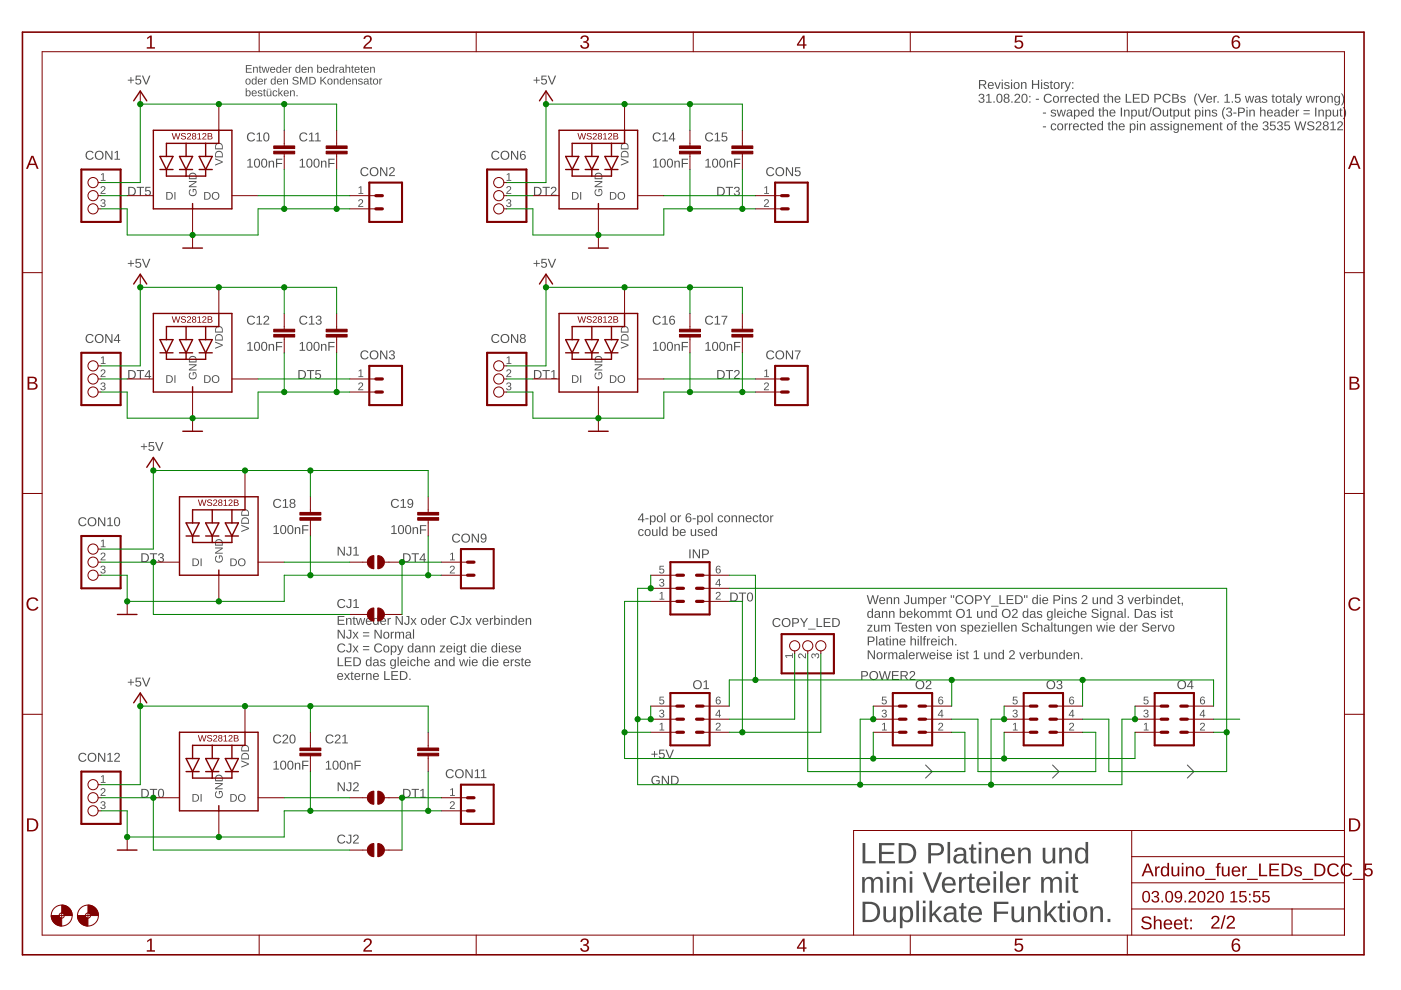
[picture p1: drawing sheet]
<svg xmlns="http://www.w3.org/2000/svg" width="297mm" height="210mm" viewBox="0 0 297 210" stroke-linecap="round" stroke-linejoin="round" font-family="sans-serif">
<g fill="#505050">
<path d="M52.1 13.8h1.3v.2h-1v.5h.9v.2h-.9v.5h1v.2h-1.3zM53.7 14.2h.2v.2a.42 .42 0 0 1 .4-.2 .42 .42 0 0 1 .4 .4v.8h-.2v-.8a.3 .3 0 0 0-.4-.3 .3 .3 0 0 0-.2 .4v.7h-.2zM55.1 13.9h.1v.3h.2v.1h-.2v.8l.2 .3-.4-.1v-1l-.2-.1h.2zM55.5 14.2h.2l.2 1 .3-1h.2l.3 1 .3-1h.2l-.4 1.2h-.2l-.3-1.1-.3 1.1h-.2zM57.4 14.3a.56 .56 0 0 1 .7-.1 .56 .56 0 0 1 .3 .6h-.9a.36 .36 0 0 0 .2 .5 .36 .36 0 0 0 .4-.2h.2a.63 .63 0 0 1-.9 .2 .63 .63 0 0 1 0-1zM57.6 14.4l-.1 .3h.6l-.2-.4zM58.7 14.3l.3-.1 .4 .2v-.7h.2v1.7h-.2v-.2a.47 .47 0 0 1-.6 .2 .47 .47 0 0 1-.2-.6zM58.9 14.4l-.1 .6 .1 .3a.46 .46 0 0 0 .5-.5 .46 .46 0 0 0-.5-.5zM60 14.3a.56 .56 0 0 1 .7-.1 .56 .56 0 0 1 .3 .6h-.9a.36 .36 0 0 0 .2 .5 .36 .36 0 0 0 .5-.2h.1a.63 .63 0 0 1-.9 .2 .63 .63 0 0 1 0-1zM60.2 14.4l-.1 .3h.7l-.2-.4zM61.2 14.2h.2v.2l.2-.2h.2v.2h-.2l-.1 .2-.1 .8h-.2zM62.7 14.3l.4-.1 .4 .2v-.7h.2v1.7h-.2v-.2a.47 .47 0 0 1-.6 .2 .47 .47 0 0 1-.3-.6zM62.9 14.4l-.1 .6 .2 .3a.46 .46 0 0 0 .5-.5 .46 .46 0 0 0-.5-.5zM64.1 14.3a.56 .56 0 0 1 .6-.1 .56 .56 0 0 1 .3 .6h-.9a.36 .36 0 0 0 .3 .5 .36 .36 0 0 0 .4-.2h.2a.63 .63 0 0 1-.9 .2 .63 .63 0 0 1 0-1zM64.2 14.4l-.1 .3h.7l-.2-.4zM65.3 14.2h.2v.2a.42 .42 0 0 1 .5-.2 .42 .42 0 0 1 .3 .4v.8h-.2v-.8a.3 .3 0 0 0-.4-.3 .3 .3 0 0 0-.2 .4v.7h-.2zM67.2 13.7h.3l-.1 .7a.47 .47 0 0 1 .7-.2 .47 .47 0 0 1 .2 .6 .5 .5 0 0 1-.6 .6l-.2-.2-.1 .2h-.2zM67.5 14.4v.6l.1 .3a.46 .46 0 0 0 .5-.5 .46 .46 0 0 0-.5-.5zM68.6 14.3a.56 .56 0 0 1 .7-.1 .56 .56 0 0 1 .3 .6h-.9a.36 .36 0 0 0 .2 .5 .36 .36 0 0 0 .5-.2h.2a.63 .63 0 0 1-1 .2 .63 .63 0 0 1 0-1zM68.8 14.4l-.1 .3h.7l-.2-.4zM69.9 14.3l.4-.1 .3 .2v-.7h.2l.1 1.7h-.2l-.1-.2a.47 .47 0 0 1-.6 .2 .47 .47 0 0 1-.2-.6zM70.1 14.4l-.1 .6 .2 .3a.46 .46 0 0 0 .4-.5 .46 .46 0 0 0-.4-.5zM71.2 14.2h.2v.2l.1-.2h.2v.2h-.2l-.1 .2v.8h-.2zM72 14.3l.4-.1 .4 .1 .1 .9 .2 .2h-.3l-.1-.2a.4 .4 0 0 1-.7 .2 .4 .4 0 0 1 .2-.7h.5a.28 .28 0 0 0-.2-.4 .28 .28 0 0 0-.3 .2h-.3zM72.1 15a.3 .3 0 0 0 .6 0 .3 .3 0 0 0-.6 0zM73.3 13.7h.2v.7a.42 .42 0 0 1 .4-.2 .42 .42 0 0 1 .3 .4v.8h-.2v-.8a.3 .3 0 0 0-.3-.3 .3 .3 0 0 0-.2 .4v.7h-.2zM74.6 13.9h.2v.3h.2v.1h-.2v.8l.2 .3-.4-.1v-1l-.2-.1h.2zM75.3 14.3a.56 .56 0 0 1 .7-.1 .56 .56 0 0 1 .3 .6h-.9a.36 .36 0 0 0 .2 .5 .36 .36 0 0 0 .4-.2h.2a.63 .63 0 0 1-.9 .2 .63 .63 0 0 1 0-1zM75.5 14.4l-.1 .3h.6l-.2-.4zM76.6 13.9h.1v.3h.3v.1h-.3v.8l.3 .3-.4-.1-.1-1-.1-.1h.1zM77.3 14.3a.56 .56 0 0 1 .6-.1 .56 .56 0 0 1 .3 .6h-.9a.36 .36 0 0 0 .3 .5 .36 .36 0 0 0 .4-.2h.2a.63 .63 0 0 1-1 .2 .63 .63 0 0 1 .1-1zM77.4 14.4l-.1 .3h.7l-.2-.4zM78.5 14.2h.2v.2a.42 .42 0 0 1 .5-.2 .42 .42 0 0 1 .3 .4v.8h-.2v-.8a.3 .3 0 0 0-.4-.3 .3 .3 0 0 0-.2 .4v.7h-.2z"/>
<path d="M52.2 16.8a.6 .6 0 0 1 .8 .1 .6 .6 0 0 1 0 .8 .6 .6 0 0 1-.9-.1zM52.3 16.9v.6l.1 .3a.46 .46 0 0 0 .5-.5 .46 .46 0 0 0-.5-.5zM53.5 16.8l.3-.1 .4 .2v-.7h.2v1.7h-.2v-.2a.47 .47 0 0 1-.6 .2 .47 .47 0 0 1-.3-.6zM53.6 16.9v.6l.1 .3a.46 .46 0 0 0 .5-.5 .46 .46 0 0 0-.5-.5zM54.8 16.8a.56 .56 0 0 1 .7-.1 .56 .56 0 0 1 .3 .6h-.9a.36 .36 0 0 0 .2 .5 .36 .36 0 0 0 .4-.2h.2a.63 .63 0 0 1-.9 .2 .63 .63 0 0 1 0-1zM55 16.9l-.1 .3h.6l-.2-.4zM56 16.7h.2v.2l.1-.2h.3v.2h-.2l-.2 .2v.8h-.2zM57.5 16.8l.3-.1 .4 .2v-.7h.2v1.7h-.1l-.1-.2a.47 .47 0 0 1-.6 .2 .47 .47 0 0 1-.2-.6zM57.7 16.9l-.1 .6 .2 .3a.46 .46 0 0 0 .4-.5 .46 .46 0 0 0-.4-.5zM58.8 16.8a.56 .56 0 0 1 .7-.1 .56 .56 0 0 1 .3 .6h-.9a.36 .36 0 0 0 .2 .5 .36 .36 0 0 0 .5-.2h.2a.63 .63 0 0 1-1 .2 .63 .63 0 0 1 0-1zM59 16.9l-.1 .3h.7l-.2-.4zM60.1 16.7h.2v.2a.42 .42 0 0 1 .4-.2 .42 .42 0 0 1 .4 .4v.8h-.2v-.8a.3 .3 0 0 0-.4-.3 .3 .3 0 0 0-.2 .4v.7h-.2zM62.2 16.4l.7-.1 .4 .3-.2 .1a.37 .37 0 0 0-.5-.3 .37 .37 0 0 0-.3 .5 .78 .78 0 0 1 1 .8l-.4 .2a.71 .71 0 0 1-.9-.4h.2a.43 .43 0 0 0 .5 .3 .43 .43 0 0 0 .3-.5l-.6-.2a.42 .42 0 0 1-.3-.3 .42 .42 0 0 1 .1-.4zM63.6 16.3h.3l.5 1.4 .5-1.4h.3v1.6h-.2v-1.4l-.5 1.4h-.2l-.5-1.4v1.4h-.2zM65.6 16.3h.5a.81 .81 0 0 1 .9 .8 .81 .81 0 0 1-.8 .8h-.6zM65.8 16.5v1.2a.69 .69 0 0 0 1-.6 .69 .69 0 0 0-1-.6zM67.9 16.3h.2v.8l.8-.8h.3l-.7 .7 .8 .9h-.3l-.6-.8-.3 .2v.6h-.2zM69.5 16.8a.6 .6 0 0 1 .9 .1 .6 .6 0 0 1-.1 .8 .6 .6 0 0 1-.8-.1zM69.7 16.9l-.1 .6 .2 .3a.46 .46 0 0 0 .5-.5 .46 .46 0 0 0-.5-.5zM70.8 16.7h.2v.2a.42 .42 0 0 1 .4-.2 .42 .42 0 0 1 .4 .4v.8h-.2v-.8a.3 .3 0 0 0-.4-.3 .3 .3 0 0 0-.2 .4v.7h-.2zM72.1 16.8l.4-.1 .4 .2v-.7h.2v1.7h-.2v-.2a.47 .47 0 0 1-.6 .2 .47 .47 0 0 1-.3-.6zM72.3 16.9l-.1 .6 .2 .3a.46 .46 0 0 0 .5-.5 .46 .46 0 0 0-.5-.5zM73.5 16.8a.56 .56 0 0 1 .6-.1 .56 .56 0 0 1 .3 .6h-.9a.36 .36 0 0 0 .3 .5 .36 .36 0 0 0 .4-.2h.2a.63 .63 0 0 1-.9 .2 .63 .63 0 0 1 0-1zM73.6 16.9l-.1 .3h.7l-.2-.4zM74.7 16.7h.2v.2a.42 .42 0 0 1 .5-.2 .42 .42 0 0 1 .3 .4v.8h-.2v-.8a.3 .3 0 0 0-.4-.3 .3 .3 0 0 0-.2 .4v.7h-.2zM76.1 16.7h.5l.3 .3h-.2a.26 .26 0 0 0-.3-.2 .26 .26 0 0 0-.2 .3l.5 .2a.34 .34 0 0 1 .2 .3 .34 .34 0 0 1-.3 .3h-.5l-.2-.3h.2a.3 .3 0 0 0 .3 .2 .3 .3 0 0 0 .3-.3l-.2-.1a.41 .41 0 0 1-.4-.2 .41 .41 0 0 1 0-.5zM77.2 16.8l.5-.1 .3 .1 .1 .9 .2 .2h-.2l-.2-.2a.4 .4 0 0 1-.6 .2 .4 .4 0 0 1 .1-.7h.5a.28 .28 0 0 0-.2-.4 .28 .28 0 0 0-.3 .2h-.2zM77.3 17.5a.3 .3 0 0 0 .6 0 .3 .3 0 0 0-.6 0zM78.6 16.4h.1v.3h.2v.1h-.2v.8l.3 .3-.5-.1v-1l-.1-.1h.1zM79.2 16.8a.6 .6 0 0 1 .9 .1 .6 .6 0 0 1-.1 .8 .6 .6 0 0 1-.9-.1zM79.4 16.9l-.1 .6 .2 .3a.46 .46 0 0 0 .5-.5 .46 .46 0 0 0-.5-.5zM80.4 16.7h.2v.2l.2-.2h.2v.2h-.2l-.1 .2-.1 .8h-.2z"/>
<path d="M52.1 18.7h.2v.7a.47 .47 0 0 1 .6-.2 .47 .47 0 0 1 .2 .6 .5 .5 0 0 1-.5 .6l-.3-.2v.2h-.2zM52.4 19.4l-.1 .6 .2 .3a.46 .46 0 0 0 .4-.5 .46 .46 0 0 0-.4-.5zM53.5 19.3a.56 .56 0 0 1 .7-.1 .56 .56 0 0 1 .2 .6h-.8a.36 .36 0 0 0 .2 .5 .36 .36 0 0 0 .4-.2h.2a.63 .63 0 0 1-.9 .2 .63 .63 0 0 1 0-1zM53.7 19.4l-.1 .3h.6l-.2-.4zM54.8 19.2h.5l.3 .3h-.2a.26 .26 0 0 0-.3-.2 .26 .26 0 0 0-.2 .3l.5 .2a.34 .34 0 0 1 .2 .3 .34 .34 0 0 1-.3 .3h-.5l-.2-.3h.2a.3 .3 0 0 0 .4 .2 .3 .3 0 0 0 .2-.3l-.2-.1a.41 .41 0 0 1-.4-.2 .41 .41 0 0 1 0-.5zM56 18.9h.1v.3h.2v.1h-.2v.8l.3 .3-.5-.1v-1l-.1-.1h.1zM56.5 19.2h.2v.8a.3 .3 0 0 0 .4 .3 .3 .3 0 0 0 .2-.4v-.7h.2v1.2h-.2v-.2a.42 .42 0 0 1-.4 .2 .42 .42 0 0 1-.4-.4zM57.2 18.8h.1v.2h-.1zM56.7 18.8h.2v.2h-.2zM57.9 19.3l.6-.1 .3 .3h-.2l-.2-.2a.43 .43 0 0 0-.5 .5 .43 .43 0 0 0 .7 .3l.2-.1a.57 .57 0 0 1-.8 .3 .57 .57 0 0 1-.2-.9zM59 18.7h.2v1.1l.6-.6h.2l-.5 .5 .5 .7h-.2l-.4-.6-.2 .2v.4h-.2zM60.3 19.3a.56 .56 0 0 1 .7-.1 .56 .56 0 0 1 .2 .6h-.8a.36 .36 0 0 0 .2 .5 .36 .36 0 0 0 .4-.2h.2a.63 .63 0 0 1-.9 .2 .63 .63 0 0 1 0-1zM60.4 19.4v.3h.6l-.2-.4zM61.5 19.2h.2v.2a.42 .42 0 0 1 .5-.2 .42 .42 0 0 1 .3 .4v.8h-.2v-.8a.3 .3 0 0 0-.3-.3 .3 .3 0 0 0-.3 .4v.7h-.2zM62.9 20.2h.2v.2h-.2z"/>
</g>
<path d="M196.2 162.2l1.4 1.4-1.4 1.4M223.2 162.2l1.3 1.4-1.3 1.4M251.7 162.2l1.4 1.4-1.4 1.4" fill="none" stroke="#505050" stroke-width=".21"/>
<g fill="#505050">
<path d="M76 39.8l.6-.3v1.4h.4v.2h-1v-.2h.4v-1.2l-.4 .2z"/>
<path d="M76.1 42.4a.55 .55 0 0 1 .9 .2 .55 .55 0 0 1-.5 .7l-.3 .4h.8v.2h-1.1l.5-.7a.35 .35 0 0 0 .4-.5 .35 .35 0 0 0-.6-.1l-.2 .1z"/>
<path d="M21.4 37l.6-.3v1.5h.4v.1h-1v-.1h.4v-1.3l-.4 .3z"/>
<path d="M21.5 39.6a.55 .55 0 0 1 .8 .2 .55 .55 0 0 1-.4 .8l-.4 .3h.9v.2h-1.1l.5-.7a.35 .35 0 0 0 .3-.5 .35 .35 0 0 0-.5-.1l-.3 .1z"/>
<path d="M21.5 42.4a.47 .47 0 0 1 .7-.1 .47 .47 0 0 1-.2 .8 .43 .43 0 0 1 .4 .5 .43 .43 0 0 1-.6 .3l-.5-.2v-.2l.2-.1a.33 .33 0 0 0 .4 .3 .33 .33 0 0 0 .2-.5l-.4-.1v-.1a.31 .31 0 0 0 .4-.2 .31 .31 0 0 0-.2-.4 .31 .31 0 0 0-.4 .3h-.2z"/>
<path d="M76 78.6l.6-.3v1.5h.4v.2h-1v-.2h.4v-1.3l-.4 .3z"/>
<path d="M76.1 81.2a.55 .55 0 0 1 .9 .2 .55 .55 0 0 1-.5 .8l-.3 .4h.8v.1h-1.1l.5-.7a.35 .35 0 0 0 .4-.5 .35 .35 0 0 0-.6-.1l-.2 .1z"/>
<path d="M21.4 75.8l.6-.2v1.4h.4v.2h-1v-.2h.4v-1.2l-.4 .2z"/>
<path d="M21.5 78.4a.55 .55 0 0 1 .8 .3 .55 .55 0 0 1-.4 .7l-.4 .4h.9v.2h-1.1l.5-.8a.35 .35 0 0 0 .3-.5 .35 .35 0 0 0-.5-.1l-.3 .1z"/>
<path d="M21.5 81.2a.47 .47 0 0 1 .7 0 .47 .47 0 0 1-.2 .7 .43 .43 0 0 1 .4 .5 .43 .43 0 0 1-.6 .4l-.5-.3v-.2h.2a.33 .33 0 0 0 .4 .3 .33 .33 0 0 0 .2-.5l-.4-.1v-.2a.31 .31 0 0 0 .4-.1 .31 .31 0 0 0-.2-.5 .31 .31 0 0 0-.4 .3h-.2z"/>
<path d="M162.1 39.8l.5-.3v1.4h.4v.2h-1v-.2h.4v-1.2l-.3 .2z"/>
<path d="M162.1 42.4a.55 .55 0 0 1 .9 .2 .55 .55 0 0 1-.5 .7l-.3 .4h.8v.2h-1l.5-.7a.35 .35 0 0 0 .3-.5 .35 .35 0 0 0-.6-.1l-.2 .1z"/>
<path d="M107.4 37l.6-.3v1.5h.4v.1h-1v-.1h.4v-1.3l-.4 .3z"/>
<path d="M107.5 39.6a.55 .55 0 0 1 .9 .2 .55 .55 0 0 1-.5 .8l-.3 .3h.8v.2h-1.1l.5-.7a.35 .35 0 0 0 .4-.5 .35 .35 0 0 0-.6-.1l-.3 .1z"/>
<path d="M107.5 42.4a.47 .47 0 0 1 .8-.1 .47 .47 0 0 1-.3 .8 .43 .43 0 0 1 .4 .5 .43 .43 0 0 1-.5 .3l-.5-.2-.1-.2 .2-.1a.33 .33 0 0 0 .5 .3 .33 .33 0 0 0 .1-.5l-.4-.1v-.1a.31 .31 0 0 0 .4-.2 .31 .31 0 0 0-.2-.4 .31 .31 0 0 0-.4 .3h-.2z"/>
<path d="M162.1 78.6l.5-.3v1.5h.4v.2h-1v-.2h.4v-1.3l-.3 .3z"/>
<path d="M162.1 81.2a.55 .55 0 0 1 .9 .2 .55 .55 0 0 1-.5 .8l-.3 .4h.8v.1h-1l.5-.7a.35 .35 0 0 0 .3-.5 .35 .35 0 0 0-.6-.1l-.2 .1z"/>
<path d="M107.4 75.8l.6-.2v1.4h.4v.2h-1v-.2h.4v-1.2l-.4 .2z"/>
<path d="M107.5 78.4a.55 .55 0 0 1 .9 .3 .55 .55 0 0 1-.5 .7l-.3 .4h.8v.2h-1.1l.5-.8a.35 .35 0 0 0 .4-.5 .35 .35 0 0 0-.6-.1l-.3 .1z"/>
<path d="M107.5 81.2a.47 .47 0 0 1 .8 0 .47 .47 0 0 1-.3 .7 .43 .43 0 0 1 .4 .5 .43 .43 0 0 1-.5 .4l-.5-.3-.1-.2h.2a.33 .33 0 0 0 .5 .3 .33 .33 0 0 0 .1-.5l-.4-.1v-.2a.31 .31 0 0 0 .4-.1 .31 .31 0 0 0-.2-.5 .31 .31 0 0 0-.4 .3h-.2z"/>
<path d="M95.5 117.4l.5-.2v1.4h.4v.2h-1v-.2h.4v-1.2l-.3 .2z"/>
<path d="M95.5 120.1a.55 .55 0 0 1 .9 .2 .55 .55 0 0 1-.5 .7l-.3 .4h.8v.2h-1l.5-.7a.35 .35 0 0 0 .3-.5 .35 .35 0 0 0-.6-.1l-.2 .1z"/>
<path d="M21.4 114.7l.6-.3v1.5h.4v.1h-1v-.1h.4v-1.3l-.4 .3z"/>
<path d="M21.5 117.3a.55 .55 0 0 1 .8 .2 .55 .55 0 0 1-.4 .8l-.4 .3h.9v.2h-1.1l.5-.7a.35 .35 0 0 0 .3-.5 .35 .35 0 0 0-.5-.1l-.3 .1z"/>
<path d="M21.5 120a.47 .47 0 0 1 .7 0 .47 .47 0 0 1-.2 .8 .43 .43 0 0 1 .4 .5 .43 .43 0 0 1-.6 .3l-.5-.2v-.2l.2-.1a.33 .33 0 0 0 .4 .3 .33 .33 0 0 0 .2-.5l-.4-.1v-.1a.31 .31 0 0 0 .4-.2 .31 .31 0 0 0-.2-.4 .31 .31 0 0 0-.4 .3h-.2z"/>
<path d="M139.9 125.8l.5-.3v1.5h.4v.1h-1v-.1h.4v-1.3l-.3 .3z"/>
<path d="M151.9 125.6a.55 .55 0 0 1 .9 .2 .55 .55 0 0 1-.5 .8l-.3 .4h.8v.1h-1.1l.5-.7a.35 .35 0 0 0 .4-.5 .35 .35 0 0 0-.6-.1l-.3 .1z"/>
<path d="M139.9 122.8a.47 .47 0 0 1 .8 0 .47 .47 0 0 1-.2 .7 .43 .43 0 0 1 .3 .5 .43 .43 0 0 1-.5 .4l-.5-.3-.1-.2h.3a.33 .33 0 0 0 .4 .3 .33 .33 0 0 0 .1-.5l-.4-.1v-.2a.31 .31 0 0 0 .5-.1 .31 .31 0 0 0-.2-.4 .31 .31 0 0 0-.4 .2h-.2z"/>
<path d="M139.8 120h1v.1h-.8v.6a.55 .55 0 0 1 .8 .2 .55 .55 0 0 1-.4 .7 .55 .55 0 0 1-.7-.4h.3a.36 .36 0 0 0 .5 .1 .36 .36 0 0 0 0-.5 .36 .36 0 0 0-.5 0h-.2z"/>
<path d="M187.1 153.5l.5-.2v1.4h.4v.2h-1v-.2h.4v-1.2l-.3 .2z"/>
<path d="M199.1 153.4a.55 .55 0 0 1 .8 .2 .55 .55 0 0 1-.4 .7l-.4 .4h.9v.2h-1.1l.5-.7a.35 .35 0 0 0 .3-.5 .35 .35 0 0 0-.5-.1l-.3 .1z"/>
<path d="M187.1 150.6a.47 .47 0 0 1 .8-.1 .47 .47 0 0 1-.3 .8 .43 .43 0 0 1 .4 .5 .43 .43 0 0 1-.5 .3l-.5-.2-.1-.2h.2a.33 .33 0 0 0 .5 .3 .33 .33 0 0 0 .1-.6h-.4v-.2a.31 .31 0 0 0 .5-.2 .31 .31 0 0 0-.3-.4 .31 .31 0 0 0-.4 .3h-.2z"/>
<path d="M187 147.7h.9v.2h-.7v.5a.55 .55 0 0 1 .8 .2 .55 .55 0 0 1-.4 .8 .55 .55 0 0 1-.7-.4l.2-.1a.36 .36 0 0 0 .6 .2 .36 .36 0 0 0 0-.6 .36 .36 0 0 0-.5 .1h-.2z"/>
<path d="M139.9 153.5l.5-.2v1.4h.4v.2h-1v-.2h.4v-1.2l-.3 .2z"/>
<path d="M151.9 153.4a.55 .55 0 0 1 .9 .2 .55 .55 0 0 1-.5 .7l-.3 .4h.8v.2h-1.1l.5-.7a.35 .35 0 0 0 .4-.5 .35 .35 0 0 0-.6-.1l-.3 .1z"/>
<path d="M139.9 150.6a.47 .47 0 0 1 .8-.1 .47 .47 0 0 1-.2 .8 .43 .43 0 0 1 .3 .5 .43 .43 0 0 1-.5 .3l-.5-.2-.1-.2h.3a.33 .33 0 0 0 .4 .3 .33 .33 0 0 0 .1-.6h-.4v-.2a.31 .31 0 0 0 .5-.2 .31 .31 0 0 0-.2-.4 .31 .31 0 0 0-.4 .3h-.2z"/>
<path d="M139.8 147.7h1v.2h-.8v.5a.55 .55 0 0 1 .8 .2 .55 .55 0 0 1-.4 .8 .55 .55 0 0 1-.7-.4l.3-.1a.36 .36 0 0 0 .5 .2 .36 .36 0 0 0 0-.6 .36 .36 0 0 0-.5 .1h-.2z"/>
<path d="M214.8 153.5l.6-.2v1.4h.4v.2h-1v-.2h.4v-1.2l-.4 .2z"/>
<path d="M226.8 153.4a.55 .55 0 0 1 .9 .2 .55 .55 0 0 1-.5 .7l-.3 .4h.8v.2h-1l.5-.7a.35 .35 0 0 0 .3-.5 .35 .35 0 0 0-.6-.1l-.2 .1z"/>
<path d="M214.9 150.6a.47 .47 0 0 1 .7-.1 .47 .47 0 0 1-.2 .8 .43 .43 0 0 1 .4 .5 .43 .43 0 0 1-.6 .3l-.5-.2v-.2h.2a.33 .33 0 0 0 .4 .3 .33 .33 0 0 0 .2-.6h-.4v-.2a.31 .31 0 0 0 .4-.2 .31 .31 0 0 0-.2-.4 .31 .31 0 0 0-.4 .3h-.2z"/>
<path d="M214.8 147.7h.9v.2h-.7l-.1 .5a.55 .55 0 0 1 .8 .2 .55 .55 0 0 1-.3 .8 .55 .55 0 0 1-.7-.4l.2-.1a.36 .36 0 0 0 .5 .2 .36 .36 0 0 0 .1-.6 .36 .36 0 0 0-.6 .1h-.2z"/>
<path d="M242.6 153.5l.5-.2v1.4h.4v.2h-1v-.2h.4v-1.2l-.3 .2z"/>
<path d="M254.6 153.4a.55 .55 0 0 1 .8 .2 .55 .55 0 0 1-.4 .7l-.4 .4h.9v.2h-1.1l.5-.7a.35 .35 0 0 0 .3-.5 .35 .35 0 0 0-.5-.1l-.3 .1z"/>
<path d="M242.6 150.6a.47 .47 0 0 1 .8-.1 .47 .47 0 0 1-.3 .8 .43 .43 0 0 1 .4 .5 .43 .43 0 0 1-.5 .3l-.5-.2-.1-.2h.2a.33 .33 0 0 0 .5 .3 .33 .33 0 0 0 .1-.6h-.4v-.2a.31 .31 0 0 0 .5-.2 .31 .31 0 0 0-.3-.4 .31 .31 0 0 0-.3 .3h-.3z"/>
<path d="M242.5 147.7h.9v.2h-.7v.5a.55 .55 0 0 1 .8 .2 .55 .55 0 0 1-.4 .8 .55 .55 0 0 1-.7-.4l.2-.1a.36 .36 0 0 0 .6 .2 .36 .36 0 0 0 0-.6 .36 .36 0 0 0-.5 .1h-.2z"/>
<path d="M166.5 138.9h1.4v-.4h.2v1h-.2v-.4h-1.2l.2 .4h-.2z"/>
<path d="M169.4 138.7a.86 .86 0 0 1 1.1 .5l.2 .2v-.9h.2v1.1l-.7-.5a.35 .35 0 0 0-.5-.3 .35 .35 0 0 0-.1 .5l.1 .3-.4-.3z"/>
<path d="M172.1 138.7l.5-.1 .2 .3a.44 .44 0 0 1 .5-.4 .44 .44 0 0 1 .4 .6l-.3 .5h-.2v-.2a.33 .33 0 0 0 .3-.4 .33 .33 0 0 0-.5-.2l-.1 .4h-.2a.31 .31 0 0 0-.1-.4 .31 .31 0 0 0-.4 .2 .31 .31 0 0 0 .2 .4v.2l-.4-.3z"/>
<path d="M95.5 167.4l.5-.3v1.5h.4v.2h-1v-.2h.4v-1.3l-.3 .3z"/>
<path d="M95.5 170a.55 .55 0 0 1 .9 .2 .55 .55 0 0 1-.5 .8l-.3 .4h.8v.1h-1l.5-.7a.35 .35 0 0 0 .3-.5 .35 .35 0 0 0-.6-.1l-.2 .1z"/>
<path d="M21.4 164.6l.6-.2v1.4h.4v.2h-1v-.2h.4v-1.2l-.4 .2z"/>
<path d="M21.5 167.2a.55 .55 0 0 1 .8 .3 .55 .55 0 0 1-.4 .7l-.4 .4h.9v.2h-1.1l.5-.8a.35 .35 0 0 0 .3-.5 .35 .35 0 0 0-.5-.1l-.3 .1z"/>
<path d="M21.5 170a.47 .47 0 0 1 .7 0 .47 .47 0 0 1-.2 .7 .43 .43 0 0 1 .4 .5 .43 .43 0 0 1-.6 .3l-.5-.2v-.2h.2a.33 .33 0 0 0 .4 .3 .33 .33 0 0 0 .2-.5l-.4-.1v-.2a.31 .31 0 0 0 .4-.1 .31 .31 0 0 0-.2-.5 .31 .31 0 0 0-.4 .3h-.2z"/>
<path d="M136.1 108.8h.3v1.3h.2v.2h-.2v.4h-.3v-.4h-.8zM136.1 109.1l-.6 1h.6zM136.8 109.9h.7v.2h-.7zM137.8 109.3h.2v.2a.55 .55 0 0 1 .7-.2 .55 .55 0 0 1 .3 .7 .58 .58 0 0 1-.7 .7l-.3-.2v.8h-.2zM138.2 109.5a.53 .53 0 0 0-.2 .7 .53 .53 0 0 0 .7 .2 .55 .55 0 0 0 .1-.6 .55 .55 0 0 0-.6-.3zM139.4 109.4a.7 .7 0 0 1 1 .1 .7 .7 0 0 1-.1 1 .7 .7 0 0 1-1-.1v-.4zM139.6 109.6a.53 .53 0 0 0-.1 .7 .53 .53 0 0 0 .7 .1 .53 .53 0 0 0 .1-.7 .53 .53 0 0 0-.7-.1zM140.8 108.7h.3v2h-.3zM142.3 109.4a.7 .7 0 0 1 1 .1 .7 .7 0 0 1-.1 1 .7 .7 0 0 1-1-.1l-.1-.4zM142.5 109.6a.53 .53 0 0 0-.1 .7 .53 .53 0 0 0 .7 .1 .53 .53 0 0 0 .1-.7 .53 .53 0 0 0-.7-.1zM143.7 109.3h.2l.1 .3 .1-.3h.3v.2h-.3l-.1 .3v.9h-.3zM145.7 108.9l.1-.1a.55 .55 0 0 1 .8 .4h-.3a.45 .45 0 0 0-.6-.1 .45 .45 0 0 0-.1 .7 .6 .6 0 0 1 .9 0 .6 .6 0 0 1-.2 .9 .6 .6 0 0 1-.9-.4v-.8zM145.6 110.1a.4 .4 0 0 0 .8 0 .4 .4 0 0 0-.8 0zM146.8 109.9h.7v.2h-.7zM147.8 109.3h.2l.1 .2a.55 .55 0 0 1 .7-.2 .55 .55 0 0 1 .2 .7 .58 .58 0 0 1-.7 .7l-.2-.2v.8h-.3zM148.2 109.5a.53 .53 0 0 0-.2 .7 .53 .53 0 0 0 .7 .2 .55 .55 0 0 0 .1-.6 .55 .55 0 0 0-.6-.3zM149.4 109.4a.7 .7 0 0 1 1 .1 .7 .7 0 0 1-.1 1 .7 .7 0 0 1-1-.1v-.4zM149.6 109.6a.53 .53 0 0 0-.1 .7 .53 .53 0 0 0 .7 .1 .53 .53 0 0 0 .1-.7 .53 .53 0 0 0-.7-.1zM150.9 108.7h.2v2h-.2zM152.3 109.4l.7-.1 .3 .4h-.2a.37 .37 0 0 0-.5-.2 .37 .37 0 0 0-.2 .5 .37 .37 0 0 0 .2 .5 .37 .37 0 0 0 .5-.2h.2a.64 .64 0 0 1-.8 .4 .64 .64 0 0 1-.3-.9zM153.7 109.4a.7 .7 0 0 1 1 .1 .7 .7 0 0 1-.1 1 .7 .7 0 0 1-1-.1l-.1-.4zM153.9 109.6a.53 .53 0 0 0-.1 .7 .53 .53 0 0 0 .7 .1 .53 .53 0 0 0 .1-.7 .53 .53 0 0 0-.7-.1zM155.1 109.3h.2v.2a.49 .49 0 0 1 .6-.2 .49 .49 0 0 1 .4 .5v.9h-.3v-.9a.35 .35 0 0 0-.4-.4 .35 .35 0 0 0-.3 .5v.8h-.2zM156.6 109.3h.2l.1 .2a.49 .49 0 0 1 .5-.2 .49 .49 0 0 1 .4 .5v.9h-.3v-.9a.35 .35 0 0 0-.4-.4 .35 .35 0 0 0-.2 .5v.8h-.3zM158.2 109.4a.66 .66 0 0 1 .8-.1 .66 .66 0 0 1 .4 .8h-1.1a.42 .42 0 0 0 .3 .4 .42 .42 0 0 0 .5-.2l.2 .1a.73 .73 0 0 1-1.1 .1 .73 .73 0 0 1 0-1.1zM158.4 109.5l-.1 .4h.8l-.2-.4zM159.7 109.4l.7-.1 .4 .4h-.3a.37 .37 0 0 0-.5-.2 .37 .37 0 0 0-.2 .5 .37 .37 0 0 0 .2 .5 .37 .37 0 0 0 .5-.2h.3a.64 .64 0 0 1-.9 .4 .64 .64 0 0 1-.3-.9zM161.1 109h.2v.3h.3v.2h-.3v.9l.1 .1h.2v.2l-.5-.1-.1-1.1h-.1v-.2h.2zM161.9 109.4a.7 .7 0 0 1 1 .1 .7 .7 0 0 1-.1 1 .7 .7 0 0 1-1-.1l-.1-.4zM162.1 109.6a.53 .53 0 0 0-.1 .7 .53 .53 0 0 0 .7 .1 .53 .53 0 0 0 .1-.7 .53 .53 0 0 0-.7-.1zM163.3 109.3h.2v.3l.2-.3h.3v.2h-.3l-.1 .3-.1 .9h-.2z"/>
<path d="M135.5 112.4l.6-.2 .4 .4h-.3a.37 .37 0 0 0-.5-.2 .37 .37 0 0 0-.1 .5 .37 .37 0 0 0 .1 .5 .37 .37 0 0 0 .5-.2h.3a.64 .64 0 0 1-.9 .4 .64 .64 0 0 1-.3-.9zM136.8 112.4a.7 .7 0 0 1 1 0 .7 .7 0 0 1-.1 1 .7 .7 0 0 1-1-.1v-.4zM137 112.5a.53 .53 0 0 0-.1 .7 .53 .53 0 0 0 .7 .2 .53 .53 0 0 0 .1-.8 .53 .53 0 0 0-.7-.1zM138.3 112.2h.2v.9a.35 .35 0 0 0 .4 .4 .35 .35 0 0 0 .3-.5v-.8h.2v1.4h-.2v-.2a.49 .49 0 0 1-.6 .3 .49 .49 0 0 1-.3-.5zM139.8 111.7h.2v1.9h-.2zM140.4 112.4l.4-.2 .5 .2v-.7h.2v1.9h-.2v-.2a.55 .55 0 0 1-.7 .2 .55 .55 0 0 1-.3-.7zM140.6 112.5a.6 .6 0 0 0 .5 .9 .53 .53 0 0 0 .2-.6 .53 .53 0 0 0-.7-.3zM142.7 111.7h.2v.7a.55 .55 0 0 1 .7-.2 .55 .55 0 0 1 .3 .7 .59 .59 0 0 1-.7 .8l-.3-.3v.2h-.2zM143 112.5a.52 .52 0 0 0-.1 .7 .52 .52 0 0 0 .6 .2 .6 .6 0 0 0-.4-1zM144.3 112.4a.66 .66 0 0 1 .8-.2 .66 .66 0 0 1 .3 .8h-1a.42 .42 0 0 0 .2 .5 .42 .42 0 0 0 .5-.2h.3a.73 .73 0 0 1-1.1 .2 .73 .73 0 0 1 0-1.1zM144.5 112.5l-.1 .3h.7l-.2-.4zM146.4 112.2h.3v.9a.35 .35 0 0 0 .4 .4 .35 .35 0 0 0 .3-.5v-.8h.2v1.4h-.2v-.2a.49 .49 0 0 1-.6 .3 .49 .49 0 0 1-.4-.5zM148.1 112.3l.6-.1 .3 .3-.2 .1a.3 .3 0 0 0-.4-.3 .3 .3 0 0 0-.2 .4l.5 .1a.43 .43 0 0 1 .3 .6 .43 .43 0 0 1-.5 .3l-.6-.2v-.2h.2a.35 .35 0 0 0 .4 .2 .35 .35 0 0 0 .3-.4h-.1a.61 .61 0 0 1-.7-.7zM149.4 112.4a.66 .66 0 0 1 .8-.2 .66 .66 0 0 1 .4 .8h-1.1a.42 .42 0 0 0 .3 .5 .42 .42 0 0 0 .5-.2h.2a.73 .73 0 0 1-1.1 .2 .73 .73 0 0 1 0-1.1zM149.6 112.5l-.1 .3h.8l-.2-.4zM150.9 112.4l.4-.2 .5 .2v-.7h.2v1.9h-.2v-.2a.55 .55 0 0 1-.7 .2 .55 .55 0 0 1-.3-.7zM151.1 112.5a.6 .6 0 0 0 .5 .9 .53 .53 0 0 0 .2-.6 .53 .53 0 0 0-.7-.3z"/>
<path d="M182.9 178.7h.6v3.9h2.1v.5h-2.7zM186.4 178.7h3.2v.5h-2.7v1.4h2.6v.5h-2.6v1.5h2.9v.5h-3.4zM190.5 178.7h1.5a2.16 2.16 0 0 1 2.3 2.1 2.16 2.16 0 0 1-2.1 2.3h-1.7zM191.1 179.2v3.4h1a1.69 1.69 0 0 0 1.6-1.8 1.69 1.69 0 0 0-1.7-1.6zM196.8 178.7h1.8a1.33 1.33 0 0 1 1.5 1.3 1.33 1.33 0 0 1-1.4 1.4h-1.3v1.7h-.6zM197.4 179.2v1.7h1.2a.86 .86 0 0 0 1-.9 .86 .86 0 0 0-1-.8zM200.9 178.5h.5v4.6h-.5zM202.6 180a1.35 1.35 0 0 1 1.4-.3 1.35 1.35 0 0 1 .9 1.1v1.6l.1 .3h.3v.3a.67 .67 0 0 1-.7 0 .67 .67 0 0 1-.3-.6 1.19 1.19 0 0 1-1.1 .7 1.19 1.19 0 0 1-1-.7 1.14 1.14 0 0 1 1.4-1.4h.7a.75 .75 0 0 0-.5-.9 .75 .75 0 0 0-.9 .5h-.6zM202.9 181.6a.67 .67 0 0 0 0 1 .67 .67 0 0 0 1-.1l.3-.5 .1-.6zM206 179h.4v.7h.6v.4h-.6v2.3l.2 .2h.4v.4l-.3 .1a.67 .67 0 0 1-.9-.7v-2.3h-.4v-.4h.4zM207.5 178.5h.6v.5h-.6zM207.5 179.7h.6v3.4h-.6zM208.9 179.7h.5v.6a1.12 1.12 0 0 1 1.3-.6 1.12 1.12 0 0 1 .9 1.1v2.3h-.6v-2.1a.8 .8 0 0 0-.9-.9 .8 .8 0 0 0-.6 1v2h-.6zM212.6 180.1a1.51 1.51 0 0 1 1.8-.3 1.51 1.51 0 0 1 .8 1.7h-2.4a.97 .97 0 0 0 .6 1.1 .97 .97 0 0 0 1.2-.4l.5 .1a1.57 1.57 0 0 1-2.1 .7 1.57 1.57 0 0 1-.7-2zM213.1 180.4l-.3 .7h1.8a.89 .89 0 0 0-.5-.9 .89 .89 0 0 0-1 .2zM215.9 179.7h.5v.6a1.12 1.12 0 0 1 1.3-.6 1.12 1.12 0 0 1 .8 1.1v2.3h-.5v-2.1a.8 .8 0 0 0-.9-.9 .8 .8 0 0 0-.7 1v2h-.5zM221.1 179.7h.5v2.1a.8 .8 0 0 0 .9 .9 .8 .8 0 0 0 .7-1v-2h.5v3.4h-.5v-.6a1.12 1.12 0 0 1-1.3 .6 1.12 1.12 0 0 1-.8-1.1zM224.6 179.7h.5v.6a1.12 1.12 0 0 1 1.3-.6 1.12 1.12 0 0 1 .8 1.1v2.3h-.5v-2.1a.8 .8 0 0 0-.9-.9 .8 .8 0 0 0-.7 1v2h-.5zM228.3 180a1.18 1.18 0 0 1 1.9 .3v-1.8h.5v4.6h-.5v-.6a1.21 1.21 0 0 1-1.4 .6 1.21 1.21 0 0 1-.9-1.3 2.39 2.39 0 0 1 .4-1.8zM228.8 180.2a2.21 2.21 0 0 0 0 2.4 .95 .95 0 0 0 1.1-.2 .95 .95 0 0 0 .3-1 .94 .94 0 0 0-.3-1.1 .94 .94 0 0 0-1.1-.1z"/>
<path d="M182.8 186h.5v.5a1.02 1.02 0 0 1 1-.6 1.02 1.02 0 0 1 .9 .6 1.03 1.03 0 0 1 1.2-.6 1.03 1.03 0 0 1 .8 1.2v2.2h-.6v-2.1a.69 .69 0 0 0-.6-.9 .69 .69 0 0 0-.7 .8v2.2h-.6v-2.1a.69 .69 0 0 0-.6-.9 .69 .69 0 0 0-.7 .8l-.1 2.2h-.5zM188 184.7h.6v.6h-.6zM188 186h.6v3.3h-.6zM189.4 186h.5v.5a1.12 1.12 0 0 1 1.3-.6 1.12 1.12 0 0 1 .9 1.2v2.2h-.6v-2.1a.8 .8 0 0 0-.9-.9 .8 .8 0 0 0-.6 1.1v1.9h-.6zM192.9 184.7h.5v.6h-.5zM192.9 186h.5v3.3h-.5zM195.6 185h.6l1.5 3.8 1.4-3.8h.6l-1.7 4.3h-.6zM200.1 186.3a1.51 1.51 0 0 1 1.8-.2 1.51 1.51 0 0 1 .7 1.6h-2.3a.97 .97 0 0 0 .6 1.2 .97 .97 0 0 0 1.2-.5l.4 .2a1.57 1.57 0 0 1-2 .6 1.57 1.57 0 0 1-.8-2zM200.5 186.6l-.2 .7h1.8a.89 .89 0 0 0-.5-.9 .89 .89 0 0 0-1.1 .2zM203.3 186h.5l.1 .6a.79 .79 0 0 1 1-.7v.5a.83 .83 0 0 0-.9 .3 .83 .83 0 0 0-.1 .9v1.7h-.6zM205.7 185.2h.3v.8h.6v.4h-.6v2.3l.2 .2 .5-.1v.5h-.4a.67 .67 0 0 1-.8-.7v-2.2h-.4v-.4h.4zM207.4 186.3a1.51 1.51 0 0 1 1.8-.2 1.51 1.51 0 0 1 .7 1.6h-2.3a.97 .97 0 0 0 .6 1.2 .97 .97 0 0 0 1.2-.5l.5 .2a1.57 1.57 0 0 1-2.1 .6 1.57 1.57 0 0 1-.8-2zM207.8 186.6l-.2 .7h1.8a.89 .89 0 0 0-.5-.9 .89 .89 0 0 0-1.1 .2zM210.6 184.7h.6v.6h-.6zM210.6 186h.6v3.3h-.6zM212 184.7h.6v4.6h-.6zM213.7 186.3a1.51 1.51 0 0 1 1.8-.2 1.51 1.51 0 0 1 .7 1.6h-2.4a.97 .97 0 0 0 .6 1.2 .97 .97 0 0 0 1.2-.5l.5 .2a1.57 1.57 0 0 1-2 .6 1.57 1.57 0 0 1-.8-2zM214.1 186.6l-.2 .7h1.7a.89 .89 0 0 0-.5-.9 .89 .89 0 0 0-1 .2zM216.9 186h.5v.6a.79 .79 0 0 1 1.1-.7v.5a.83 .83 0 0 0-.9 .3 .83 .83 0 0 0-.1 .9v1.7h-.6zM220.7 186h.6v.5a1.02 1.02 0 0 1 .9-.6 1.02 1.02 0 0 1 1 .6 1.03 1.03 0 0 1 1.2-.6 1.03 1.03 0 0 1 .7 1.2v2.2h-.5v-2.1a.69 .69 0 0 0-.6-.9 .69 .69 0 0 0-.8 .8v2.2h-.5v-2.1a.69 .69 0 0 0-.6-.9 .69 .69 0 0 0-.8 .8v2.2h-.6zM226 184.7h.5v.6h-.5zM226 186h.5v3.3h-.5zM227.6 185.2h.4v.8h.6v.4h-.6v2.3l.1 .2 .5-.1v.5h-.3a.67 .67 0 0 1-.9-.7v-2.2h-.4v-.4h.4z"/>
<path d="M182.9 191.2h1.4a2.16 2.16 0 0 1 2.3 2.1 2.16 2.16 0 0 1-2.1 2.2h-1.6zM183.5 191.7v3.3h.9a1.69 1.69 0 0 0 1.6-1.7 1.69 1.69 0 0 0-1.7-1.6zM187.3 192.2h.6v2.1a.8 .8 0 0 0 .8 .9 .8 .8 0 0 0 .7-1.1v-1.9h.5l.1 3.3h-.6v-.6a1.12 1.12 0 0 1-1.3 .6 1.12 1.12 0 0 1-.8-1.1zM190.8 192.2h.5v.5a1.2 1.2 0 0 1 1.4-.5 1.2 1.2 0 0 1 .9 1.2 1.51 1.51 0 0 1-1.6 2.1l-.7-.5v1.8h-.5zM191.6 192.8a2.09 2.09 0 0 0 .1 2.2 .82 .82 0 0 0 1 0 .82 .82 0 0 0 .3-.8 1.1 1.1 0 0 0-1-1.6zM194.3 191h.5v4.5h-.5zM195.7 191h.5v.5h-.5zM195.7 192.2h.5v3.3h-.5zM197.1 191h.5v2.8l1.5-1.6h.6l-1.3 1.4 1.4 1.9h-.7l-1.1-1.5-.4 .3v1.2h-.5zM200.5 192.5a1.35 1.35 0 0 1 1.4-.4 1.35 1.35 0 0 1 .9 1.1v1.7l.1 .2h.4v.4a.67 .67 0 0 1-.7 0 .67 .67 0 0 1-.4-.6 1.19 1.19 0 0 1-1.1 .7 1.19 1.19 0 0 1-1-.7 1.14 1.14 0 0 1 1.4-1.4h.7a.75 .75 0 0 0-.5-.9 .75 .75 0 0 0-.9 .5l-.6-.1zM200.8 194.1a.67 .67 0 0 0 0 1 .67 .67 0 0 0 1.1-.2l.3-.4v-.6zM203.9 191.5h.4v.7h.6v.4h-.6v2.3l.2 .2h.5v.4h-.4a.67 .67 0 0 1-.9-.7v-2.2h-.3v-.4h.4zM205.6 192.6a1.51 1.51 0 0 1 1.9-.3 1.51 1.51 0 0 1 .7 1.7h-2.4a.97 .97 0 0 0 .6 1.1 .97 .97 0 0 0 1.2-.5l.5 .2a1.57 1.57 0 0 1-2 .6 1.57 1.57 0 0 1-.8-2zM206.1 192.8l-.3 .7h1.8a.89 .89 0 0 0-.5-.9 .89 .89 0 0 0-1 .2zM210.7 191.2h3.1v.5h-2.5v1.6h2.4v.5h-2.4v1.7h-.6zM214.5 192.2h.5v2.1a.8 .8 0 0 0 .9 .9 .8 .8 0 0 0 .7-1.1v-1.9h.5v3.3h-.5v-.6a1.12 1.12 0 0 1-1.3 .6 1.12 1.12 0 0 1-.8-1.1zM218 192.2h.5v.6a1.12 1.12 0 0 1 1.3-.6 1.12 1.12 0 0 1 .8 1.1v2.2h-.5v-2.1a.8 .8 0 0 0-.9-.9 .8 .8 0 0 0-.7 1.1v1.9h-.5zM221.4 191h.6v2.8l1.4-1.6h.7l-1.4 1.4 1.5 1.9h-.7l-1.1-1.5-.4 .3v1.2h-.6zM224.8 191.5h.4v.7h.6v.4h-.6v2.3l.2 .2h.4v.4h-.3a.67 .67 0 0 1-.9-.7v-2.2h-.4v-.4h.5zM226.3 191h.6v.5h-.6zM226.3 192.2h.6v3.3h-.6zM227.9 192.6a1.51 1.51 0 0 1 1.8-.4 1.51 1.51 0 0 1 .8 1.6 1.5 1.5 0 0 1-1.5 1.8 1.5 1.5 0 0 1-1.5-1.8zM228.5 192.7a1.77 1.77 0 0 0 .2 2.4 .99 .99 0 0 0 1.2-1.3 .97 .97 0 0 0-.3-1 .97 .97 0 0 0-1.1-.1zM231.2 192.2h.5v.6a1.12 1.12 0 0 1 1.3-.6 1.12 1.12 0 0 1 .8 1.1v2.2h-.5v-2.1a.8 .8 0 0 0-.9-.9 .8 .8 0 0 0-.6 1.1v1.9h-.6zM234.8 194.8h.6v.7h-.6z"/>
<path d="M183.8 126.2h.2l.5 1.7 .4-1.7h.3l.4 1.7 .5-1.7h.2l-.5 1.9h-.3l-.5-1.6-.4 1.6h-.3zM186.6 126.8a.66 .66 0 0 1 .8-.1 .66 .66 0 0 1 .3 .7h-1.1a.42 .42 0 0 0 .3 .5 .42 .42 0 0 0 .5-.2l.2 .1a.73 .73 0 0 1-1.1 .1 .73 .73 0 0 1 .1-1.1zM186.8 126.9l-.1 .3h.7l-.2-.4zM188 126.6h.2v.3a.49 .49 0 0 1 .6-.3 .49 .49 0 0 1 .3 .5v1h-.2v-.9a.35 .35 0 0 0-.4-.4 .35 .35 0 0 0-.3 .4v.9h-.2zM189.5 126.6h.2v.3a.49 .49 0 0 1 .6-.3 .49 .49 0 0 1 .4 .5v1h-.3v-.9a.35 .35 0 0 0-.4-.4 .35 .35 0 0 0-.3 .4v.9h-.2zM192.1 126.2h.7v1.3a.56 .56 0 0 1-.6 .6 .56 .56 0 0 1-.6-.5h.3a.31 .31 0 0 0 .3 .3 .31 .31 0 0 0 .3-.4v-1.1h-.4zM193.1 126.6h.3v.9a.35 .35 0 0 0 .4 .4 .35 .35 0 0 0 .2-.4v-.9h.3v1.5h-.2v-.3a.49 .49 0 0 1-.6 .3 .49 .49 0 0 1-.4-.5zM194.7 126.6h.2v.3a.44 .44 0 0 1 .4-.3 .44 .44 0 0 1 .4 .3 .45 .45 0 0 1 .5-.3 .45 .45 0 0 1 .4 .5v1h-.3v-1.1l-.2-.2-.3 .3-.1 1h-.2v-1.1l-.1-.2h-.3l-.2 .3v1h-.2zM196.9 126.6h.3v.3a.55 .55 0 0 1 .7-.2 .55 .55 0 0 1 .3 .6 .58 .58 0 0 1-.8 .8l-.2-.2v.7h-.3zM197.3 126.9a.53 .53 0 0 0-.1 .6 .53 .53 0 0 0 .6 .3 .55 .55 0 0 0 .1-.7 .55 .55 0 0 0-.6-.2zM198.6 126.8a.66 .66 0 0 1 .7-.1 .66 .66 0 0 1 .4 .7h-1.1a.42 .42 0 0 0 .3 .5 .42 .42 0 0 0 .5-.2l.2 .1a.73 .73 0 0 1-1.1 .1 .73 .73 0 0 1 .1-1.1zM198.8 126.9l-.2 .3h.8l-.2-.4zM200 126.6h.2v.3l.1-.2 .4-.1v.2l-.3 .1-.2 .2v1h-.2zM202.1 126.2h.2v.6h-.2zM201.6 126.2h.2v.6h-.2zM202.8 126.4a.94 .94 0 0 1 1.5 .2l-.3 .1a.69 .69 0 0 0-1 0 .69 .69 0 0 0 .1 1 .69 .69 0 0 0 1-.2l.2 .1a.96 .96 0 0 1-1.4 .3 .96 .96 0 0 1-.1-1.5zM204.5 127.1a.97 .97 0 0 1 1.9 0 .97 .97 0 0 1-1.9 0zM205 126.6a.76 .76 0 0 0 .1 1.2 .76 .76 0 0 0 1.1-.5 .76 .76 0 0 0-.7-.9zM206.7 126.2h.8a.58 .58 0 0 1 .7 .6 .58 .58 0 0 1-.6 .5h-.6v.8h-.3zM207 126.4v.7h.8a.38 .38 0 0 0-.1-.7zM208.4 126.2h.3l.6 .9 .5-.9h.3l-.7 1.1v.8h-.3v-.8zM210.1 128.4h1.6v.2h-1.6zM211.9 126.2h.3v1.7h.9v.2h-1.2zM213.4 126.2h1.4v.2h-1.1v.6h1.1v.2h-1.1v.7h1.2v.2h-1.5zM215.2 126.2h.7a.94 .94 0 0 1 1 .9 .94 .94 0 0 1-1 1h-.7zM215.5 126.4v1.5a.8 .8 0 0 0 1.1-.8 .8 .8 0 0 0-1.1-.7zM217.6 126.2h.2v.6h-.2zM217.1 126.2h.3l-.1 .6h-.2zM219 126.8l.4-.2 .4 .3v-.8h.3v2h-.3v-.3a.55 .55 0 0 1-.7 .2 .55 .55 0 0 1-.3-.6zM219.2 126.9a.6 .6 0 0 0 .4 1 .53 .53 0 0 0 .3-.7 .53 .53 0 0 0-.7-.3zM220.4 126.1h.3v.2h-.3zM220.4 126.6h.3v1.5h-.3zM221.1 126.8a.66 .66 0 0 1 .8-.1 .66 .66 0 0 1 .3 .7h-1a.42 .42 0 0 0 .3 .5 .42 .42 0 0 0 .5-.2l.2 .1a.73 .73 0 0 1-1.1 .1 .73 .73 0 0 1 0-1.1zM221.3 126.9l-.1 .3h.8l-.2-.4zM223.3 126.2h.8a.58 .58 0 0 1 .7 .6 .58 .58 0 0 1-.6 .5h-.6v.8h-.3zM223.6 126.4v.7h.8a.38 .38 0 0 0-.1-.7zM225.1 126.1h.3v.2h-.3zM225.1 126.6h.3v1.5h-.3zM225.7 126.6h.3v.3a.49 .49 0 0 1 .5-.3 .49 .49 0 0 1 .4 .5v1h-.3v-.9a.35 .35 0 0 0-.3-.4 .35 .35 0 0 0-.3 .4v.9h-.3zM227.3 126.7l.7-.1 .3 .4h-.2a.3 .3 0 0 0-.4-.3 .3 .3 0 0 0-.2 .4l.5 .2a.43 .43 0 0 1 .3 .5 .43 .43 0 0 1-.6 .3l-.5-.2-.1-.2h.3a.35 .35 0 0 0 .4 .3 .35 .35 0 0 0 .2-.4v-.1a.61 .61 0 0 1-.8-.7zM229.5 126.3a.61 .61 0 0 1 1 .1 .61 .61 0 0 1-.4 .9l-.5 .6h1v.2h-1.3l.1-.3 .5-.6a.41 .41 0 0 0 .4-.5 .41 .41 0 0 0-.7-.1v.1h-.3zM231.6 126.6h.3v.9a.35 .35 0 0 0 .4 .4 .35 .35 0 0 0 .3-.4v-.9h.2v1.5h-.2v-.3a.49 .49 0 0 1-.6 .3 .49 .49 0 0 1-.4-.5zM233.2 126.6h.2v.3a.49 .49 0 0 1 .6-.3 .49 .49 0 0 1 .3 .5v1h-.2v-.9a.35 .35 0 0 0-.4-.4 .35 .35 0 0 0-.3 .4v.9h-.2zM234.8 126.8l.3-.2 .5 .3v-.8h.2v2h-.2v-.3a.55 .55 0 0 1-.7 .2 .55 .55 0 0 1-.3-.6zM235 126.9a.6 .6 0 0 0 .4 1 .53 .53 0 0 0 .2-.7 .53 .53 0 0 0-.6-.3zM237.1 126.3a.54 .54 0 0 1 .9 0 .54 .54 0 0 1-.3 .8 .55 .55 0 0 1 .4 .8 .55 .55 0 0 1-.9 .1l-.3-.4h.2a.38 .38 0 0 0 .6 .3 .38 .38 0 0 0 .1-.6l-.5-.1v-.2a.37 .37 0 0 0 .6-.2 .37 .37 0 0 0-.3-.5 .37 .37 0 0 0-.4 .4h-.3zM239.1 126.6h.2l.4 1.3 .5-1.3h.2l-.5 1.5h-.3zM240.7 126.8a.66 .66 0 0 1 .8-.1 .66 .66 0 0 1 .3 .7h-1a.42 .42 0 0 0 .3 .5 .42 .42 0 0 0 .5-.2l.2 .1a.73 .73 0 0 1-1.1 .1 .73 .73 0 0 1 0-1.1zM240.9 126.9l-.1 .3h.8l-.3-.4zM242.1 126.6h.2l.1 .3 .1-.2 .3-.1v.2l-.3 .1-.1 .2v1h-.3zM243 126.1h.3v.8a.55 .55 0 0 1 .7-.2 .55 .55 0 0 1 .3 .6 .59 .59 0 0 1-.7 .8l-.3-.2v.2h-.3zM243.4 126.9a.52 .52 0 0 0-.1 .7 .52 .52 0 0 0 .6 .2 .6 .6 0 0 0-.4-1zM244.6 126.1h.2v.2h-.2zM244.6 126.6h.2v1.5h-.2zM245.2 126.6h.2v.3a.49 .49 0 0 1 .6-.3 .49 .49 0 0 1 .3 .5v1h-.2v-.9a.35 .35 0 0 0-.4-.4 .35 .35 0 0 0-.3 .4v.9h-.2zM246.7 126.8l.4-.2 .5 .3v-.8h.2v2h-.2v-.3a.55 .55 0 0 1-.7 .2 .55 .55 0 0 1-.3-.6zM246.9 126.9a.6 .6 0 0 0 .5 1 .53 .53 0 0 0 .2-.7 .53 .53 0 0 0-.7-.3zM248.3 126.8a.66 .66 0 0 1 .8-.1 .66 .66 0 0 1 .3 .7h-1a.42 .42 0 0 0 .2 .5 .42 .42 0 0 0 .6-.2l.2 .1a.73 .73 0 0 1-1.1 .1 .73 .73 0 0 1 0-1.1zM248.5 126.9l-.1 .3h.8l-.3-.4zM249.8 126.3h.2v.3h.2v.2h-.2v.9l.1 .2h.2v.2l-.5-.1-.1-1.2h-.1v-.2h.1zM250.5 127.8h.3l-.1 .6h-.2l.2-.3h-.2z"/>
<path d="M184 129.7l.4-.2 .5 .3-.1-.8h.3v2h-.2v-.2a.55 .55 0 0 1-.8 .2 .55 .55 0 0 1-.2-.7zM184.2 129.8a.6 .6 0 0 0 .4 1 .53 .53 0 0 0 .3-.7 .53 .53 0 0 0-.7-.3zM185.5 129.7l.5-.2 .4 .2 .2 1 .2 .3h-.3l-.2-.3a.49 .49 0 0 1-.6 .4 .49 .49 0 0 1-.3-.6 .49 .49 0 0 1 .6-.4h.3a.33 .33 0 0 0-.2-.4 .33 .33 0 0 0-.4 .2h-.2zM185.7 130.5a.35 .35 0 0 0 .7 0 .35 .35 0 0 0-.7 0zM187 129.6h.2v.2a.49 .49 0 0 1 .6-.3 .49 .49 0 0 1 .3 .5v1h-.2v-.9a.35 .35 0 0 0-.4-.4 .35 .35 0 0 0-.3 .5v.8h-.2zM188.5 129.6h.2v.2a.49 .49 0 0 1 .6-.3 .49 .49 0 0 1 .3 .5v1h-.2v-.9a.35 .35 0 0 0-.4-.4 .35 .35 0 0 0-.3 .5v.8h-.2zM190.8 129h.2v.8a.55 .55 0 0 1 .7-.2 .55 .55 0 0 1 .3 .7 .59 .59 0 0 1-.7 .7l-.3-.2v.2h-.2zM191.1 129.9a.52 .52 0 0 0-.1 .6 .52 .52 0 0 0 .7 .2 .6 .6 0 0 0-.5-1zM192.4 129.7a.66 .66 0 0 1 .8-.1 .66 .66 0 0 1 .3 .7h-1a.42 .42 0 0 0 .2 .5 .42 .42 0 0 0 .6-.2l.2 .1a.73 .73 0 0 1-1.1 .1 .73 .73 0 0 1 0-1.1zM192.6 129.8l-.1 .3h.8l-.3-.4zM193.8 129h.2v1.3l.7-.7h.3l-.6 .6 .6 .8h-.3l-.5-.7-.2 .2v.5h-.2zM195.3 129.7a.7 .7 0 0 1 1 .1 .7 .7 0 0 1-.1 1 .7 .7 0 0 1-1-.1l-.1-.4zM195.4 129.8a.53 .53 0 0 0 0 .7 .53 .53 0 0 0 .6 .2 .53 .53 0 0 0 .1-.7 .53 .53 0 0 0-.7-.2zM196.7 129.6h.2v.2a.44 .44 0 0 1 .4-.3 .44 .44 0 0 1 .4 .3 .45 .45 0 0 1 .6-.3 .45 .45 0 0 1 .3 .5v1h-.2l-.1-1.1-.2-.2-.3 .3v1h-.3v-1.1l-.1-.2h-.3l-.1 .3-.1 1h-.2zM199 129.6h.2v.2a.44 .44 0 0 1 .4-.3 .44 .44 0 0 1 .4 .3 .45 .45 0 0 1 .5-.3 .45 .45 0 0 1 .4 .5v1h-.3v-1.1l-.2-.2-.3 .3-.1 1h-.2v-1.1l-.1-.2h-.3l-.2 .3v1h-.2zM201.3 129.2h.2v.4h.3v.1h-.3v.9l.1 .2h.2v.2l-.5-.1v-1.2h-.2v-.1h.2zM202.6 130.1a1 1 0 0 1 2 0 1 1 0 0 1-2 0zM203.1 129.5a.76 .76 0 0 0 .1 1.2 .76 .76 0 0 0 1.2-.4 .76 .76 0 0 0-.8-1zM205 129.4l.6-.3v1.7h.5v.2h-1.2v-.2h.5v-1.5l-.4 .4zM207.1 129.6h.3v.9a.35 .35 0 0 0 .4 .4 .35 .35 0 0 0 .3-.5v-.8h.2v1.4h-.2v-.2a.49 .49 0 0 1-.6 .2 .49 .49 0 0 1-.4-.5zM208.7 129.6h.2v.2a.49 .49 0 0 1 .6-.3 .49 .49 0 0 1 .3 .5v1h-.2v-.9a.35 .35 0 0 0-.4-.4 .35 .35 0 0 0-.3 .5v.8h-.2zM210.3 129.7l.4-.2 .4 .3v-.8h.2l.1 2h-.3v-.2a.55 .55 0 0 1-.7 .2 .55 .55 0 0 1-.3-.7zM210.5 129.8a.6 .6 0 0 0 .4 1 .53 .53 0 0 0 .2-.7 .53 .53 0 0 0-.6-.3zM212.3 130.1a1 1 0 0 1 2 0 1 1 0 0 1-2 0zM212.8 129.5a.76 .76 0 0 0 .2 1.2 .76 .76 0 0 0 1.1-.4 .76 .76 0 0 0-.8-1zM214.7 129.2a.61 .61 0 0 1 1 .1 .61 .61 0 0 1-.4 .9l-.5 .6h1v.2h-1.3l.1-.3 .5-.5a.41 .41 0 0 0 .4-.6 .41 .41 0 0 0-.7-.1v.1h-.2zM216.9 129.7l.4-.2 .5 .3v-.8h.2v2h-.2v-.2a.55 .55 0 0 1-.7 .2 .55 .55 0 0 1-.3-.7zM217.1 129.8a.6 .6 0 0 0 .5 1 .53 .53 0 0 0 .2-.7 .53 .53 0 0 0-.7-.3zM218.5 129.7l.5-.2 .4 .2 .1 1 .2 .3h-.3l-.1-.3a.49 .49 0 0 1-.6 .4 .49 .49 0 0 1-.4-.6 .49 .49 0 0 1 .6-.4h.4a.33 .33 0 0 0-.3-.4 .33 .33 0 0 0-.4 .2h-.2zM218.6 130.5a.35 .35 0 0 0 .7 0 .35 .35 0 0 0-.7 0zM220 129.6h.6l.4 .3h-.3a.3 .3 0 0 0-.3-.2 .3 .3 0 0 0-.2 .4l.4 .1a.43 .43 0 0 1 .4 .5 .43 .43 0 0 1-.6 .3l-.5-.2-.1-.1 .2-.1a.35 .35 0 0 0 .4 .3 .35 .35 0 0 0 .3-.4l-.1-.1a.61 .61 0 0 1-.7-.6zM222.1 129.7a.51 .51 0 0 1 .8 .1l.1-.2h.2v1.4a.61 .61 0 0 1-.5 .6 .61 .61 0 0 1-.7-.4l.6 .2a.45 .45 0 0 0 .3-.7 .54 .54 0 0 1-.7 .3 .54 .54 0 0 1-.2-.7zM222.3 129.8a.54 .54 0 0 0-.1 .7 .54 .54 0 0 0 .6 .3 .52 .52 0 0 0 .2-.7 .52 .52 0 0 0-.7-.3zM223.5 129h.3v2h-.3zM224.3 129.7a.66 .66 0 0 1 .7-.1 .66 .66 0 0 1 .4 .7h-1.1a.42 .42 0 0 0 .3 .5 .42 .42 0 0 0 .5-.2l.2 .1a.73 .73 0 0 1-1.1 .1 .73 .73 0 0 1 .1-1.1zM224.5 129.8l-.2 .3h.8l-.2-.4zM225.7 129h.2v.2h-.2zM225.7 129.6h.2v1.4h-.2zM226.4 129.7l.6-.1 .4 .4h-.3a.37 .37 0 0 0-.5-.3 .37 .37 0 0 0-.1 .6 .37 .37 0 0 0 .1 .5 .37 .37 0 0 0 .5-.2h.3a.64 .64 0 0 1-.9 .4 .64 .64 0 0 1-.3-.9zM227.6 129h.3v.8a.49 .49 0 0 1 .5-.3 .49 .49 0 0 1 .4 .5v1h-.2v-.9a.35 .35 0 0 0-.4-.4 .35 .35 0 0 0-.3 .4v.9h-.3zM229.3 129.7a.66 .66 0 0 1 .8-.1 .66 .66 0 0 1 .3 .7h-1.1a.42 .42 0 0 0 .3 .5 .42 .42 0 0 0 .5-.2l.2 .1a.73 .73 0 0 1-1.1 .1 .73 .73 0 0 1 .1-1.1zM229.5 129.8l-.2 .3h.8l-.2-.4zM231.5 129.3a.89 .89 0 0 1 1.4 .2l-.2 .1a.43 .43 0 0 0-.6-.4 .43 .43 0 0 0-.3 .6l.4 .1a.58 .58 0 0 1 .7 .6 .58 .58 0 0 1-.7 .5 .69 .69 0 0 1-.8-.5h.2a.5 .5 0 0 0 .6 .4 .5 .5 0 0 0 .4-.6l-.5-.2a.55 .55 0 0 1-.5-.2 .55 .55 0 0 1-.1-.6zM233.3 129h.2v.2h-.2zM233.3 129.6h.2v1.4h-.2zM233.9 129.7a.51 .51 0 0 1 .9 .1v-.2h.2v1.4a.61 .61 0 0 1-.5 .6 .61 .61 0 0 1-.6-.4l.5 .2a.45 .45 0 0 0 .4-.7 .54 .54 0 0 1-.7 .3 .54 .54 0 0 1-.3-.7zM234.1 129.8a.54 .54 0 0 0-.1 .7 .54 .54 0 0 0 .6 .3 .52 .52 0 0 0 .2-.7 .52 .52 0 0 0-.7-.3zM235.4 129.6h.2v.2a.49 .49 0 0 1 .6-.3 .49 .49 0 0 1 .3 .5v1h-.2v-.9a.35 .35 0 0 0-.4-.4 .35 .35 0 0 0-.3 .5v.8h-.2zM237 129.7l.5-.2 .4 .2 .1 1 .2 .3h-.3l-.1-.3a.49 .49 0 0 1-.6 .4 .49 .49 0 0 1-.4-.6 .49 .49 0 0 1 .7-.4h.3a.33 .33 0 0 0-.2-.4 .33 .33 0 0 0-.4 .2h-.3zM237.1 130.5a.35 .35 0 0 0 .7 0 .35 .35 0 0 0-.7 0zM238.4 129h.3v2h-.3zM239.1 130.7h.3v.3h-.3zM240.6 129.1h.6a.94 .94 0 0 1 1 .9 .94 .94 0 0 1-.9 1h-.7zM240.8 129.3v1.5a.8 .8 0 0 0 1.1-.7 .8 .8 0 0 0-1.1-.8zM242.6 129.7l.5-.2 .4 .2 .1 1 .3 .3h-.3l-.2-.3a.49 .49 0 0 1-.6 .4 .49 .49 0 0 1-.3-.6 .49 .49 0 0 1 .6-.4h.3a.33 .33 0 0 0-.2-.4 .33 .33 0 0 0-.4 .2h-.3zM242.7 130.5a.35 .35 0 0 0 .7 0 .35 .35 0 0 0-.7 0zM244.1 129.6h.6l.4 .3h-.2a.3 .3 0 0 0-.4-.2 .3 .3 0 0 0-.2 .4l.5 .1a.43 .43 0 0 1 .3 .5 .43 .43 0 0 1-.6 .3l-.5-.2-.1-.1 .2-.1a.35 .35 0 0 0 .5 .3 .35 .35 0 0 0 .2-.4l-.1-.1a.61 .61 0 0 1-.7-.6zM246.2 129h.2v.2h-.2zM246.2 129.6h.2v1.4h-.2zM246.9 129.6h.6l.3 .3h-.2a.3 .3 0 0 0-.4-.2 .3 .3 0 0 0-.2 .4l.5 .1a.43 .43 0 0 1 .3 .5 .43 .43 0 0 1-.5 .3l-.6-.2v-.1l.2-.1a.35 .35 0 0 0 .4 .3 .35 .35 0 0 0 .3-.4l-.1-.1a.61 .61 0 0 1-.7-.6zM248.2 129.2h.2v.4h.3v.1h-.3v.9l.1 .2h.2v.2l-.5-.1v-1.2h-.2v-.1h.2z"/>
<path d="M183.9 132.5h1.1l-.9 1.2h.9v.2h-1.1l.8-1.2h-.8zM185.3 132.5h.2v.9a.35 .35 0 0 0 .4 .4 .35 .35 0 0 0 .3-.5v-.8h.2l.1 1.4h-.3v-.2a.49 .49 0 0 1-.5 .2 .49 .49 0 0 1-.4-.5zM186.8 132.5h.2l.1 .2a.44 .44 0 0 1 .4-.3 .44 .44 0 0 1 .4 .3 .45 .45 0 0 1 .5-.2 .45 .45 0 0 1 .3 .5v.9h-.2v-1.1l-.3-.2-.3 .3v1h-.2l-.1-1.1-.1-.1h-.2l-.2 .2v1h-.3zM189.7 132h1.5v.2h-.6v1.7h-.3v-1.7h-.6zM191.3 132.6a.66 .66 0 0 1 .8-.1 .66 .66 0 0 1 .3 .7h-1a.42 .42 0 0 0 .2 .5 .42 .42 0 0 0 .5-.2l.2 .1a.73 .73 0 0 1-1 .1 .73 .73 0 0 1 0-1.1zM191.5 132.7l-.1 .4h.7l-.2-.4zM192.8 132.6l.6-.1 .3 .3h-.2a.3 .3 0 0 0-.3-.2 .3 .3 0 0 0-.3 .4l.5 .1a.43 .43 0 0 1 .4 .6 .43 .43 0 0 1-.6 .2l-.6-.2v-.1l.2-.1a.35 .35 0 0 0 .4 .3 .35 .35 0 0 0 .3-.4h-.1a.61 .61 0 0 1-.7-.7zM194.2 132.2h.1v.3h.3v.2h-.3v.9l.1 .1h.2v.2l-.5-.1v-1.1h-.2v-.2h.2zM194.9 132.6a.66 .66 0 0 1 .8-.1 .66 .66 0 0 1 .3 .7h-1a.42 .42 0 0 0 .3 .5 .42 .42 0 0 0 .5-.2l.2 .1a.73 .73 0 0 1-1.1 .1 .73 .73 0 0 1 0-1.1zM195.1 132.7l-.1 .4h.8l-.3-.4zM196.3 132.5h.3v.2a.49 .49 0 0 1 .5-.2 .49 .49 0 0 1 .4 .5v.9h-.3v-.9a.35 .35 0 0 0-.3-.4 .35 .35 0 0 0-.3 .5v.8h-.3zM198.4 132.5h.3l.4 1.2 .4-1.2h.3l-.6 1.4h-.2zM200.1 132.6a.7 .7 0 0 1 1 .1 .7 .7 0 0 1-.1 1 .7 .7 0 0 1-1-.1l-.1-.4zM200.2 132.8a.53 .53 0 0 0 0 .7 .53 .53 0 0 0 .6 .1 .53 .53 0 0 0 .1-.7 .53 .53 0 0 0-.7-.1zM201.5 132.5h.2v.2a.49 .49 0 0 1 .6-.2 .49 .49 0 0 1 .3 .5v.9h-.2v-.9a.35 .35 0 0 0-.4-.4 .35 .35 0 0 0-.3 .5v.8h-.2zM203.9 132.6l.6-.1 .3 .3h-.2a.3 .3 0 0 0-.4-.2 .3 .3 0 0 0-.2 .4l.5 .1a.43 .43 0 0 1 .3 .6 .43 .43 0 0 1-.5 .2l-.6-.2v-.1l.2-.1a.35 .35 0 0 0 .4 .3 .35 .35 0 0 0 .3-.4h-.1a.61 .61 0 0 1-.7-.7zM205.1 132.5h.3v.2a.55 .55 0 0 1 .7-.2 .55 .55 0 0 1 .3 .7 .58 .58 0 0 1-.8 .7l-.2-.2v.8h-.3zM205.5 132.7a.53 .53 0 0 0-.2 .7 .53 .53 0 0 0 .7 .2 .55 .55 0 0 0 .1-.6 .55 .55 0 0 0-.6-.3zM206.7 132.6a.66 .66 0 0 1 .8-.1 .66 .66 0 0 1 .4 .7h-1.1a.42 .42 0 0 0 .3 .5 .42 .42 0 0 0 .5-.2l.2 .1a.73 .73 0 0 1-1.1 .1 .73 .73 0 0 1 0-1.1zM206.9 132.7l-.1 .4h.8l-.2-.4zM208.1 132.5h1.1l-.8 1.2h.8v.2h-1.1l.8-1.2h-.8zM209.5 131.9h.3v.3h-.3zM209.5 132.5h.3v1.4h-.3zM210.2 132.6a.66 .66 0 0 1 .8-.1 .66 .66 0 0 1 .4 .7h-1.1a.42 .42 0 0 0 .3 .5 .42 .42 0 0 0 .5-.2l.2 .1a.73 .73 0 0 1-1.1 .1 .73 .73 0 0 1 0-1.1zM210.4 132.7l-.1 .4h.8l-.2-.4zM211.7 131.9h.2v2h-.2zM212.3 131.9h.2v2h-.2zM213 132.6a.66 .66 0 0 1 .8-.1 .66 .66 0 0 1 .3 .7h-1a.42 .42 0 0 0 .2 .5 .42 .42 0 0 0 .5-.2l.2 .1a.73 .73 0 0 1-1 .1 .73 .73 0 0 1 0-1.1zM213.2 132.7l-.1 .4h.7l-.2-.4zM214.4 132.5h.2v.2a.49 .49 0 0 1 .6-.2 .49 .49 0 0 1 .3 .5v.9h-.2v-.9a.35 .35 0 0 0-.4-.4 .35 .35 0 0 0-.3 .5v.8h-.2zM216.8 132.2a.89 .89 0 0 1 1.3 .2l-.2 .1a.43 .43 0 0 0-.5-.3 .43 .43 0 0 0-.4 .5l.5 .1a.58 .58 0 0 1 .7 .6 .58 .58 0 0 1-.8 .5 .69 .69 0 0 1-.8-.4l.3-.1a.5 .5 0 0 0 .5 .4 .5 .5 0 0 0 .4-.6l-.4-.1a.55 .55 0 0 1-.6-.3 .55 .55 0 0 1 0-.6zM218.6 132.6l.6-.1 .4 .4h-.3a.37 .37 0 0 0-.5-.2 .37 .37 0 0 0-.1 .5 .37 .37 0 0 0 .2 .5 .37 .37 0 0 0 .5-.2h.2a.64 .64 0 0 1-.9 .4 .64 .64 0 0 1-.3-.9zM219.9 131.9h.2v.8a.49 .49 0 0 1 .5-.2 .49 .49 0 0 1 .4 .5v.9h-.2v-.9a.35 .35 0 0 0-.4-.4 .35 .35 0 0 0-.3 .5v.8h-.2zM221.5 132.6l.4-.2 .5 .2 .1 1 .2 .3h-.3l-.1-.3a.49 .49 0 0 1-.6 .4 .49 .49 0 0 1-.4-.6 .49 .49 0 0 1 .6-.4h.4a.33 .33 0 0 0-.3-.4 .33 .33 0 0 0-.4 .3l-.2-.1zM221.6 133.4a.35 .35 0 0 0 .7 0 .35 .35 0 0 0-.7 0zM222.9 131.9h.2v2h-.2zM223.6 132.2h.2v.3h.2v.2h-.2v.9v.1h.3v.2l-.5-.1-.1-1.1h-.1v-.2h.1zM224.2 132.5h.3v.9a.35 .35 0 0 0 .4 .4 .35 .35 0 0 0 .3-.5v-.8h.2v1.4h-.2v-.2a.49 .49 0 0 1-.6 .2 .49 .49 0 0 1-.4-.5zM225.8 132.5h.2v.2a.49 .49 0 0 1 .6-.2 .49 .49 0 0 1 .3 .5v.9h-.2v-.9a.35 .35 0 0 0-.4-.4 .35 .35 0 0 0-.3 .5v.8h-.2zM227.4 132.6a.51 .51 0 0 1 .8 .1v-.2h.3l-.1 1.4a.61 .61 0 0 1-.4 .6 .61 .61 0 0 1-.7-.4l.5 .2a.45 .45 0 0 0 .4-.6 .54 .54 0 0 1-.7 .2 .54 .54 0 0 1-.3-.7zM227.6 132.8a.54 .54 0 0 0-.1 .6 .54 .54 0 0 0 .5 .3 .52 .52 0 0 0 .2-.7 .52 .52 0 0 0-.6-.2zM228.9 132.6a.66 .66 0 0 1 .8-.1 .66 .66 0 0 1 .3 .7h-1a.42 .42 0 0 0 .3 .5 .42 .42 0 0 0 .5-.2l.2 .1a.73 .73 0 0 1-1.1 .1 .73 .73 0 0 1 0-1.1zM229.1 132.7l-.1 .4h.8l-.3-.4zM230.3 132.5h.3v.2a.49 .49 0 0 1 .5-.2 .49 .49 0 0 1 .4 .5v.9h-.3v-.9a.35 .35 0 0 0-.3-.4 .35 .35 0 0 0-.3 .5v.8h-.3zM232.4 132.5h.3l.3 1.2 .3-1.2h.2l.4 1.2 .3-1.2h.2l-.4 1.4h-.3l-.3-1.2-.3 1.2h-.3zM234.6 131.9h.2v.3h-.2zM234.6 132.5h.2v1.4h-.2zM235.3 132.6a.66 .66 0 0 1 .8-.1 .66 .66 0 0 1 .3 .7h-1a.42 .42 0 0 0 .2 .5 .42 .42 0 0 0 .5-.2l.3 .1a.73 .73 0 0 1-1.1 .1 .73 .73 0 0 1 0-1.1zM235.5 132.7l-.1 .4h.7l-.2-.4zM237.5 132.6l.4-.2 .5 .3v-.8h.2v2h-.2v-.2a.55 .55 0 0 1-.7 .2 .55 .55 0 0 1-.3-.7zM237.7 132.8a.6 .6 0 0 0 .5 .9 .53 .53 0 0 0 .2-.7 .53 .53 0 0 0-.7-.2zM239.1 132.6a.66 .66 0 0 1 .8-.1 .66 .66 0 0 1 .3 .7h-1a.42 .42 0 0 0 .2 .5 .42 .42 0 0 0 .5-.2l.3 .1a.73 .73 0 0 1-1.1 .1 .73 .73 0 0 1 0-1.1zM239.3 132.7l-.1 .4h.7l-.2-.4zM240.5 132.5h.2v.3l.2-.3h.3v.2h-.3l-.1 .3-.1 .9h-.2zM242.3 132.2a.89 .89 0 0 1 1.3 .2l-.2 .1a.43 .43 0 0 0-.5-.3 .43 .43 0 0 0-.4 .5l.5 .1a.58 .58 0 0 1 .7 .6 .58 .58 0 0 1-.8 .5 .69 .69 0 0 1-.8-.4l.3-.1a.5 .5 0 0 0 .5 .4 .5 .5 0 0 0 .4-.6l-.5-.1a.55 .55 0 0 1-.5-.3 .55 .55 0 0 1 0-.6zM244.1 132.6a.66 .66 0 0 1 .8-.1 .66 .66 0 0 1 .3 .7h-1a.42 .42 0 0 0 .2 .5 .42 .42 0 0 0 .5-.2l.3 .1a.73 .73 0 0 1-1.1 .1 .73 .73 0 0 1 0-1.1zM244.3 132.7l-.1 .4h.8l-.3-.4zM245.5 132.5h.2v.3l.2-.3h.3v.2h-.3l-.1 .3-.1 .9h-.2zM246.2 132.5h.3l.4 1.2 .4-1.2h.3l-.6 1.4h-.2zM247.9 132.6a.7 .7 0 0 1 1 .1 .7 .7 0 0 1-.1 1 .7 .7 0 0 1-1-.1l-.1-.4zM248.1 132.8a.53 .53 0 0 0-.1 .7 .53 .53 0 0 0 .7 .1 .53 .53 0 0 0 0-.7 .53 .53 0 0 0-.6-.1z"/>
<path d="M184 135h.8a.58 .58 0 0 1 .6 .5 .58 .58 0 0 1-.6 .6h-.6v.7h-.2zM184.2 135.2v.7h.8a.38 .38 0 0 0 0-.7zM185.8 134.9h.2v1.9h-.2zM186.5 135.5l.4-.1 .4 .1 .2 1.1 .2 .2h-.3l-.1-.2a.49 .49 0 0 1-.7 .3 .49 .49 0 0 1-.3-.6 .49 .49 0 0 1 .6-.3h.3a.33 .33 0 0 0-.2-.4 .33 .33 0 0 0-.4 .2h-.2zM186.6 136.4a.35 .35 0 0 0 .7 0 .35 .35 0 0 0-.7 0zM188 135.1h.1v.3h.3v.2h-.3v.9l.1 .2h.2v.1l-.5-.1v-1.1h-.2v-.2h.2zM188.6 134.9h.3v.2h-.3zM188.6 135.4h.3v1.4h-.3zM189.2 135.4h.3v.2a.49 .49 0 0 1 .5-.2 .49 .49 0 0 1 .4 .5v.9h-.2v-.9a.35 .35 0 0 0-.4-.4 .35 .35 0 0 0-.3 .5v.8h-.2zM190.9 135.6a.66 .66 0 0 1 .8-.2 .66 .66 0 0 1 .3 .8h-1a.42 .42 0 0 0 .2 .5 .42 .42 0 0 0 .5-.2h.2a.73 .73 0 0 1-1.1 .2 .73 .73 0 0 1 .1-1.1zM191.1 135.7l-.1 .3h.7l-.2-.4zM193 134.9h.3v.7a.49 .49 0 0 1 .5-.2 .49 .49 0 0 1 .4 .5v.9h-.2v-.9a.35 .35 0 0 0-.4-.4 .35 .35 0 0 0-.3 .5v.8h-.3zM194.6 134.9h.2v.2h-.2zM194.6 135.4h.2v1.4h-.2zM195.2 134.9h.2v1.9h-.2zM195.9 135l.5-.1v.2l-.3 .1v.2h.3v.2h-.3v1.2h-.3v-1.2h-.2v-.2h.2zM196.5 135.4h.3v.3l.1-.3h.3v.2h-.2l-.2 .3v.9h-.3zM197.5 135.6a.66 .66 0 0 1 .8-.2 .66 .66 0 0 1 .4 .8h-1.1a.42 .42 0 0 0 .3 .5 .42 .42 0 0 0 .5-.2h.2a.73 .73 0 0 1-1.1 .2 .73 .73 0 0 1 0-1.1zM197.7 135.7l-.1 .3h.8l-.2-.4zM199 134.9h.2v.2h-.2zM199 135.4h.2v1.4h-.2zM199.7 135.6l.6-.2 .4 .4h-.3a.37 .37 0 0 0-.5-.2 .37 .37 0 0 0-.2 .5 .37 .37 0 0 0 .2 .5 .37 .37 0 0 0 .5-.2h.3a.64 .64 0 0 1-.9 .4 .64 .64 0 0 1-.3-.9zM200.9 134.9h.3v.7a.49 .49 0 0 1 .5-.2 .49 .49 0 0 1 .4 .5v.9h-.3v-.9a.35 .35 0 0 0-.3-.4 .35 .35 0 0 0-.3 .5v.8h-.3zM202.5 136.5h.3v.3h-.3z"/>
<path d="M184 137.9h.3l1 1.6v-1.6h.2v1.9h-.3l-1-1.6v1.6h-.2zM186 138.5a.7 .7 0 0 1 1 .1 .7 .7 0 0 1-.1 1 .7 .7 0 0 1-1-.2l-.1-.4zM186.2 138.6a.53 .53 0 0 0-.1 .7 .53 .53 0 0 0 .7 .2 .53 .53 0 0 0 .1-.7 .53 .53 0 0 0-.7-.2zM187.4 138.3h.3v.3l.1-.2 .3-.1v.2h-.3l-.1 .3v1h-.3zM188.3 138.3h.3v.3a.44 .44 0 0 1 .4-.3 .44 .44 0 0 1 .4 .3 .45 .45 0 0 1 .5-.3 .45 .45 0 0 1 .3 .5v1h-.2v-1.1l-.3-.2-.3 .2v1.1h-.2v-1.1l-.2-.2h-.2l-.2 .2v1.1h-.3zM190.7 138.5l.5-.2 .4 .1 .1 1.1 .2 .3h-.3l-.1-.3a.49 .49 0 0 1-.6 .3 .49 .49 0 0 1-.3-.6 .49 .49 0 0 1 .6-.3h.3a.33 .33 0 0 0-.2-.4 .33 .33 0 0 0-.4 .2h-.3zM190.8 139.3a.35 .35 0 0 0 .7 0 .35 .35 0 0 0-.7 0zM192.1 137.8h.3v2h-.3zM192.8 138.5a.66 .66 0 0 1 .8-.1 .66 .66 0 0 1 .3 .7h-1a.42 .42 0 0 0 .3 .5 .42 .42 0 0 0 .5-.2h.2a.73 .73 0 0 1-1.1 .2 .73 .73 0 0 1 0-1.1zM193 138.6l-.1 .3h.8l-.2-.4zM194.3 138.3h.2v.3l.1-.2 .3-.1v.2h-.2l-.2 .3v1h-.2zM195 138.3h.2l.3 1.3 .3-1.3h.3l.3 1.3 .3-1.3h.3l-.5 1.5h-.2l-.3-1.3-.3 1.3h-.3zM197.2 138.5a.66 .66 0 0 1 .8-.1 .66 .66 0 0 1 .3 .7h-1a.42 .42 0 0 0 .3 .5 .42 .42 0 0 0 .5-.2h.2a.73 .73 0 0 1-1.1 .2 .73 .73 0 0 1 0-1.1zM197.4 138.6l-.1 .3h.8l-.2-.4zM198.7 137.8h.2v.2h-.2zM198.7 138.3h.2v1.5h-.2zM199.3 138.4l.7-.1 .3 .3-.2 .1a.3 .3 0 0 0-.4-.3 .3 .3 0 0 0-.2 .4l.5 .2a.43 .43 0 0 1 .3 .5 .43 .43 0 0 1-.5 .3l-.6-.2v-.2h.2a.35 .35 0 0 0 .4 .3 .35 .35 0 0 0 .3-.5h-.1a.61 .61 0 0 1-.8-.7zM200.7 138.5a.66 .66 0 0 1 .8-.1 .66 .66 0 0 1 .3 .7h-1a.42 .42 0 0 0 .3 .5 .42 .42 0 0 0 .5-.2h.2a.73 .73 0 0 1-1.1 .2 .73 .73 0 0 1 0-1.1zM200.9 138.6l-.1 .3h.8l-.2-.4zM202.9 137.8h.2v.2h-.2zM202.9 138.3h.2v1.5h-.2zM203.6 138.4l.6-.1 .4 .3-.3 .1a.3 .3 0 0 0-.3-.3 .3 .3 0 0 0-.2 .4l.4 .2a.43 .43 0 0 1 .4 .5 .43 .43 0 0 1-.6 .3l-.5-.2-.1-.2h.2a.35 .35 0 0 0 .4 .3 .35 .35 0 0 0 .3-.5h-.1a.61 .61 0 0 1-.7-.7zM205 138h.1v.3h.3v.2h-.3v.9l.1 .2h.2v.1l-.5-.1v-1.1h-.2v-.2h.2zM206.5 138.2l.6-.3v1.7h.5v.2h-1.2v-.2h.5v-1.5l-.4 .3zM208.7 138.3h.2v.9a.35 .35 0 0 0 .4 .4 .35 .35 0 0 0 .3-.4v-.9h.2v1.5h-.2v-.3a.49 .49 0 0 1-.6 .3 .49 .49 0 0 1-.3-.5zM210.2 138.3h.2v.3a.49 .49 0 0 1 .6-.3 .49 .49 0 0 1 .3 .5v1h-.2v-1a.35 .35 0 0 0-.4-.3 .35 .35 0 0 0-.3 .4v.9h-.2zM211.8 138.5l.4-.2 .4 .2v-.7h.3v2h-.3v-.3a.55 .55 0 0 1-.7 .2 .55 .55 0 0 1-.3-.7zM212 138.6a.6 .6 0 0 0 .4 1 .53 .53 0 0 0 .3-.7 .53 .53 0 0 0-.7-.3zM214.1 138a.61 .61 0 0 1 1 .1 .61 .61 0 0 1-.4 .9l-.5 .6h1v.2h-1.3l.1-.4 .5-.5a.41 .41 0 0 0 .4-.5 .41 .41 0 0 0-.7-.2v.2l-.3-.1zM216.1 138.3h.2l.4 1.3 .5-1.3h.2l-.5 1.5h-.3zM217.7 138.5a.66 .66 0 0 1 .8-.1 .66 .66 0 0 1 .3 .7h-1a.42 .42 0 0 0 .3 .5 .42 .42 0 0 0 .5-.2h.2a.73 .73 0 0 1-1.1 .2 .73 .73 0 0 1 0-1.1zM217.9 138.6l-.1 .3h.8l-.2-.4zM219.1 138.3h.3v.3l.1-.2 .3-.1v.2h-.2l-.2 .3v1h-.3zM220.1 137.8h.2v.7a.55 .55 0 0 1 .7-.2 .55 .55 0 0 1 .3 .7 .59 .59 0 0 1-.7 .8l-.3-.3v.3h-.3zM220.4 138.6a.52 .52 0 0 0-.1 .7 .52 .52 0 0 0 .6 .2 .6 .6 0 0 0-.4-1zM221.6 138.3h.2v.9a.35 .35 0 0 0 .4 .4 .35 .35 0 0 0 .3-.4v-.9h.2v1.5h-.2v-.3a.49 .49 0 0 1-.6 .3 .49 .49 0 0 1-.3-.5zM223.1 138.3h.2v.3a.49 .49 0 0 1 .6-.3 .49 .49 0 0 1 .3 .5v1h-.2v-1a.35 .35 0 0 0-.4-.3 .35 .35 0 0 0-.3 .4v.9h-.2zM224.7 138.5l.4-.2 .4 .2v-.7h.3v2h-.3v-.3a.55 .55 0 0 1-.7 .2 .55 .55 0 0 1-.3-.7zM224.9 138.6a.6 .6 0 0 0 .4 1 .53 .53 0 0 0 .3-.7 .53 .53 0 0 0-.7-.3zM226.2 138.5a.66 .66 0 0 1 .8-.1 .66 .66 0 0 1 .3 .7h-1a.42 .42 0 0 0 .3 .5 .42 .42 0 0 0 .5-.2h.2a.73 .73 0 0 1-1.1 .2 .73 .73 0 0 1 0-1.1zM226.4 138.6l-.1 .3h.8l-.2-.4zM227.6 138.3h.3v.3a.49 .49 0 0 1 .5-.3 .49 .49 0 0 1 .4 .5v1h-.2v-1a.35 .35 0 0 0-.4-.3 .35 .35 0 0 0-.3 .4v.9h-.3zM229.2 139.5h.3v.3h-.3z"/>
<path d="M71.6 130.6h1.4v.2h-1.2v.6h1.1v.2h-1.1v.7h1.3v.2h-1.5zM73.4 131h.2v.3a.49 .49 0 0 1 .6-.3 .49 .49 0 0 1 .3 .5v1h-.2v-.9a.35 .35 0 0 0-.4-.4 .35 .35 0 0 0-.3 .4v.9h-.2zM75 130.7h.2v.3h.2v.2h-.2v.9v.2h.2v.2l-.5-.1v-1.2h-.2v-.2h.2zM75.5 131h.2l.3 1.3 .3-1.3h.3l.3 1.3 .3-1.3h.2l-.4 1.5h-.3l-.3-1.3-.3 1.3h-.2zM77.7 131.2a.66 .66 0 0 1 .8-.1 .66 .66 0 0 1 .3 .7h-1a.42 .42 0 0 0 .3 .5 .42 .42 0 0 0 .5-.2l.2 .1a.73 .73 0 0 1-1.1 .1 .73 .73 0 0 1 0-1.1zM77.9 131.3l-.1 .3h.8l-.3-.4zM79.2 131.2l.4-.2 .4 .3v-.8h.3v2h-.2v-.3a.55 .55 0 0 1-.8 .3 .55 .55 0 0 1-.2-.7zM79.4 131.3a.6 .6 0 0 0 .4 1 .53 .53 0 0 0 .3-.7 .53 .53 0 0 0-.7-.3zM80.8 131.2a.66 .66 0 0 1 .7-.1 .66 .66 0 0 1 .4 .7h-1.1a.42 .42 0 0 0 .3 .5 .42 .42 0 0 0 .5-.2l.2 .1a.73 .73 0 0 1-1.1 .1 .73 .73 0 0 1 .1-1.1zM81 131.3l-.2 .3h.8l-.2-.4zM82.2 131h.2v.3l.1-.2 .4-.1v.2l-.3 .1-.2 .2v1h-.2zM83.9 130.6h.3l1 1.6v-1.6h.2v1.9h-.3l-1-1.6v1.6h-.2zM86.2 130.6h.6v1.3a.56 .56 0 0 1-.5 .6 .56 .56 0 0 1-.6-.5h.2a.31 .31 0 0 0 .4 .3 .31 .31 0 0 0 .2-.4v-1.1h-.3zM87 131h.3l.4 .6 .3-.6h.3l-.5 .7 .5 .8h-.2l-.4-.6-.4 .6h-.3l.5-.8zM89.4 131.2a.7 .7 0 0 1 1 .1 .7 .7 0 0 1-.1 1 .7 .7 0 0 1-1-.1l-.1-.4zM89.6 131.3a.53 .53 0 0 0-.1 .7 .53 .53 0 0 0 .7 .2 .53 .53 0 0 0 .1-.7 .53 .53 0 0 0-.7-.2zM90.9 131.2l.4-.2 .4 .3v-.8h.3v2h-.3v-.3a.55 .55 0 0 1-.7 .3 .55 .55 0 0 1-.3-.7zM91.1 131.3a.6 .6 0 0 0 .4 1 .53 .53 0 0 0 .3-.7 .53 .53 0 0 0-.7-.3zM92.4 131.2a.66 .66 0 0 1 .8-.1 .66 .66 0 0 1 .4 .7h-1.1a.42 .42 0 0 0 .3 .5 .42 .42 0 0 0 .5-.2l.2 .1a.73 .73 0 0 1-1.1 .1 .73 .73 0 0 1 0-1.1zM92.6 131.3l-.1 .3h.8l-.2-.4zM93.9 131h.2v.3l.1-.2 .3-.1v.2l-.2 .1-.2 .2v1h-.2zM95.7 130.8a.94 .94 0 0 1 1.5 .2l-.3 .1a.69 .69 0 0 0-1 0 .69 .69 0 0 0 .1 1 .69 .69 0 0 0 1-.2l.2 .1a.96 .96 0 0 1-1.4 .3 .96 .96 0 0 1-.1-1.5zM97.9 130.6h.6v1.3a.56 .56 0 0 1-.5 .6 .56 .56 0 0 1-.6-.5h.2a.31 .31 0 0 0 .3 .3 .31 .31 0 0 0 .3-.4v-1.1h-.3zM98.7 131h.3l.4 .6 .3-.6h.3l-.5 .7 .5 .8h-.3l-.3-.6-.4 .6h-.3l.5-.8zM100.8 131h.3l.4 1.3 .4-1.3h.3l-.6 1.5h-.3zM102.4 131.2a.66 .66 0 0 1 .8-.1 .66 .66 0 0 1 .4 .7h-1.1a.42 .42 0 0 0 .3 .5 .42 .42 0 0 0 .5-.2l.2 .1a.73 .73 0 0 1-1.1 .1 .73 .73 0 0 1 0-1.1zM102.6 131.3l-.1 .3h.8l-.2-.4zM103.9 131h.2v.3l.1-.2 .3-.1v.2l-.2 .1-.2 .2v1h-.2zM104.8 130.5h.2v.8a.55 .55 0 0 1 .7-.2 .55 .55 0 0 1 .3 .7 .59 .59 0 0 1-.7 .7l-.3-.2v.2h-.2zM105.1 131.3a.52 .52 0 0 0-.1 .7 .52 .52 0 0 0 .7 .2 .6 .6 0 0 0-.5-1zM106.3 130.5h.2v.2h-.2zM106.3 131h.2v1.5h-.2zM106.9 131h.2v.3a.49 .49 0 0 1 .6-.3 .49 .49 0 0 1 .4 .5v1h-.3v-.9a.35 .35 0 0 0-.4-.4 .35 .35 0 0 0-.3 .4v.9h-.2zM108.5 131.2l.4-.2 .4 .3v-.8h.3v2h-.3v-.3a.55 .55 0 0 1-.7 .3 .55 .55 0 0 1-.2-.7zM108.7 131.3a.6 .6 0 0 0 .4 1 .53 .53 0 0 0 .3-.7 .53 .53 0 0 0-.7-.3zM110 131.2a.66 .66 0 0 1 .8-.1 .66 .66 0 0 1 .4 .7h-1.1a.42 .42 0 0 0 .3 .5 .42 .42 0 0 0 .5-.2l.2 .1a.73 .73 0 0 1-1.1 .1 .73 .73 0 0 1 0-1.1zM110.2 131.3l-.1 .3h.8l-.2-.4zM111.5 131h.2v.3a.49 .49 0 0 1 .5-.3 .49 .49 0 0 1 .4 .5v1h-.2v-.9a.35 .35 0 0 0-.4-.4 .35 .35 0 0 0-.3 .4v.9h-.2z"/>
<path d="M71.6 133.5h.3l1 1.6v-1.6h.2v1.9h-.3l-1-1.6v1.6h-.2zM73.9 133.5h.6v1.3a.56 .56 0 0 1-.5 .6 .56 .56 0 0 1-.6-.5h.2a.31 .31 0 0 0 .4 .3 .31 .31 0 0 0 .2-.4v-1.1h-.3zM74.8 134h.2l.4 .5 .3-.5h.3l-.5 .7 .5 .7h-.2l-.4-.6-.4 .6h-.3l.5-.7zM77 134.1h1.3v.2h-1.3zM77 134.7h1.3v.2h-1.3zM79.4 133.5h.3l1 1.6v-1.6h.2v1.9h-.3l-1-1.6v1.6h-.2zM81.4 134.1a.7 .7 0 0 1 1 .1 .7 .7 0 0 1-.1 1 .7 .7 0 0 1-1-.1v-.4zM81.6 134.2a.53 .53 0 0 0-.1 .8 .53 .53 0 0 0 .7 .1 .53 .53 0 0 0 .1-.7 .53 .53 0 0 0-.7-.2zM82.8 134h.3v.3l.1-.3 .3-.1v.3h-.2l-.2 .2v1h-.2zM83.8 134h.2v.2a.44 .44 0 0 1 .4-.3 .44 .44 0 0 1 .4 .3 .45 .45 0 0 1 .5-.3 .45 .45 0 0 1 .4 .5v1h-.3v-1.1l-.2-.2-.3 .3-.1 1h-.2v-1.1l-.1-.2h-.3l-.2 .3v1h-.2zM86.1 134.1l.5-.2 .4 .2 .2 1 .2 .3h-.3l-.2-.3a.49 .49 0 0 1-.6 .4 .49 .49 0 0 1-.3-.6 .49 .49 0 0 1 .6-.4h.3a.33 .33 0 0 0-.2-.4 .33 .33 0 0 0-.4 .2h-.3zM86.2 134.9a.35 .35 0 0 0 .7 0 .35 .35 0 0 0-.7 0zM87.6 133.4h.2v2h-.2z"/>
<path d="M71.7 136.7a.94 .94 0 0 1 1.5 .2l-.2 .1a.69 .69 0 0 0-1.1-.1 .69 .69 0 0 0 .1 1 .69 .69 0 0 0 1-.1l.2 .1a.96 .96 0 0 1-1.4 .2 .96 .96 0 0 1-.1-1.4zM73.9 136.4h.6v1.4a.56 .56 0 0 1-.5 .6 .56 .56 0 0 1-.6-.5l.2-.1a.31 .31 0 0 0 .4 .3 .31 .31 0 0 0 .2-.3v-1.1h-.3zM74.8 136.9h.2l.4 .5 .3-.5h.3l-.5 .7 .5 .7h-.2l-.4-.6-.4 .6h-.3l.5-.7zM77 137h1.3v.2h-1.3zM77 137.7h1.3v.2h-1.3zM79.6 136.7a.94 .94 0 0 1 1.4 .2l-.2 .1a.69 .69 0 0 0-1-.1 .69 .69 0 0 0 0 1 .69 .69 0 0 0 1-.1l.2 .1a.96 .96 0 0 1-1.4 .2 .96 .96 0 0 1 0-1.4zM81.4 137a.7 .7 0 0 1 1 .1 .7 .7 0 0 1-.1 1 .7 .7 0 0 1-1-.1v-.4zM81.6 137.2a.53 .53 0 0 0-.1 .7 .53 .53 0 0 0 .7 .1 .53 .53 0 0 0 .1-.7 .53 .53 0 0 0-.7-.1zM82.8 136.9h.3v.2a.55 .55 0 0 1 .7-.2 .55 .55 0 0 1 .3 .7 .58 .58 0 0 1-.8 .7l-.2-.2v.8h-.2zM83.3 137.1a.53 .53 0 0 0-.2 .7 .53 .53 0 0 0 .6 .2 .55 .55 0 0 0 .2-.6 .55 .55 0 0 0-.6-.3zM84.2 136.9h.2l.5 1.2 .4-1.2h.2l-.5 1.4a.59 .59 0 0 1-.7 .6v-.2h.2l.3-.4zM86.6 137l.4-.1 .4 .2v-.8h.2l.1 2h-.3v-.2a.55 .55 0 0 1-.7 .2 .55 .55 0 0 1-.3-.7zM86.8 137.2a.6 .6 0 0 0 .4 .9 .53 .53 0 0 0 .2-.7 .53 .53 0 0 0-.6-.2zM88.1 137l.5-.1 .4 .1 .1 1.1 .2 .2h-.3l-.1-.3a.49 .49 0 0 1-.6 .4 .49 .49 0 0 1-.3-.6 .49 .49 0 0 1 .6-.4h.3a.33 .33 0 0 0-.2-.4 .33 .33 0 0 0-.4 .3l-.3-.1zM88.2 137.9a.35 .35 0 0 0 .7 0 .35 .35 0 0 0-.7 0zM89.5 136.9h.3v.2a.49 .49 0 0 1 .5-.2 .49 .49 0 0 1 .4 .5v.9h-.3v-.9a.35 .35 0 0 0-.3-.4 .35 .35 0 0 0-.3 .5v.8h-.3zM91 136.9h.3v.2a.49 .49 0 0 1 .5-.2 .49 .49 0 0 1 .4 .5v.9h-.2v-.9a.35 .35 0 0 0-.4-.4 .35 .35 0 0 0-.3 .5v.8h-.2zM93.3 136.9h1l-.8 1.2h.9v.2h-1.1l.8-1.2h-.8zM94.8 137a.66 .66 0 0 1 .8-.1 .66 .66 0 0 1 .3 .8h-1a.42 .42 0 0 0 .2 .4 .42 .42 0 0 0 .6-.2l.2 .1a.73 .73 0 0 1-1.1 .1 .73 .73 0 0 1 0-1.1zM95 137.1l-.1 .4h.8l-.3-.4zM96.2 136.3h.2v.3h-.2zM96.2 136.9h.2v1.4h-.2zM96.9 137a.51 .51 0 0 1 .8 .1v-.2h.3v1.4a.61 .61 0 0 1-.5 .6 .61 .61 0 0 1-.7-.4l.6 .2a.45 .45 0 0 0 .3-.6 .54 .54 0 0 1-.7 .2 .54 .54 0 0 1-.3-.7zM97.1 137.2a.54 .54 0 0 0-.1 .6 .54 .54 0 0 0 .5 .3 .52 .52 0 0 0 .3-.7 .52 .52 0 0 0-.7-.2zM98.4 136.6h.2v.3h.3v.2h-.3v.9l.1 .1h.2v.2l-.5-.1v-1.1h-.2v-.2h.2zM99.9 137l.4-.1 .5 .2v-.8h.2v2h-.2v-.2a.55 .55 0 0 1-.7 .2 .55 .55 0 0 1-.3-.7zM100.1 137.2a.6 .6 0 0 0 .4 .9 .53 .53 0 0 0 .3-.7 .53 .53 0 0 0-.7-.2zM101.4 136.3h.2v.3h-.2zM101.4 136.9h.2v1.4h-.2zM102.1 137a.66 .66 0 0 1 .8-.1 .66 .66 0 0 1 .3 .8h-1a.42 .42 0 0 0 .2 .4 .42 .42 0 0 0 .5-.2l.2 .1a.73 .73 0 0 1-1 .1 .73 .73 0 0 1 0-1.1zM102.3 137.1l-.1 .4h.7l-.2-.4zM104.3 137l.4-.1 .5 .2v-.8h.2v2h-.2v-.2a.55 .55 0 0 1-.7 .2 .55 .55 0 0 1-.3-.7zM104.5 137.2a.6 .6 0 0 0 .5 .9 .53 .53 0 0 0 .2-.7 .53 .53 0 0 0-.7-.2zM105.8 136.3h.2v.3h-.2zM105.8 136.9h.2v1.4h-.2zM106.5 137a.66 .66 0 0 1 .8-.1 .66 .66 0 0 1 .3 .8h-1a.42 .42 0 0 0 .2 .4 .42 .42 0 0 0 .5-.2l.3 .1a.73 .73 0 0 1-1.1 .1 .73 .73 0 0 1 0-1.1zM106.7 137.1l-.1 .4h.7l-.2-.4zM108 137l.6-.1 .4 .3h-.3a.3 .3 0 0 0-.3-.2 .3 .3 0 0 0-.3 .4l.5 .1a.43 .43 0 0 1 .4 .6 .43 .43 0 0 1-.6 .3l-.5-.3-.1-.1 .2-.1a.35 .35 0 0 0 .4 .3 .35 .35 0 0 0 .3-.4h-.1a.61 .61 0 0 1-.7-.7zM109.4 137a.66 .66 0 0 1 .8-.1 .66 .66 0 0 1 .3 .8h-1.1a.42 .42 0 0 0 .3 .4 .42 .42 0 0 0 .5-.2l.2 .1a.73 .73 0 0 1-1.1 .1 .73 .73 0 0 1 .1-1.1zM109.6 137.1l-.2 .4h.8l-.2-.4z"/>
<path d="M71.6 139.4h.2v1.6h1v.2h-1.2zM73.1 139.4h1.4v.2h-1.1v.6h1.1v.2h-1.1v.6h1.2v.2h-1.5zM74.9 139.4h.6a.94 .94 0 0 1 1 .9 .94 .94 0 0 1-.9 .9h-.7zM75.2 139.6v1.4a.8 .8 0 0 0 1.1-.7 .8 .8 0 0 0-1.1-.7zM77.7 140l.4-.2 .4 .2v-.7h.3v1.9h-.3v-.2a.55 .55 0 0 1-.7 .2 .55 .55 0 0 1-.3-.7zM77.9 140.1a.6 .6 0 0 0 .4 1 .53 .53 0 0 0 .3-.7 .53 .53 0 0 0-.7-.3zM79.2 139.9l.5-.1 .4 .1 .2 1.1 .2 .2h-.3l-.2-.2a.49 .49 0 0 1-.6 .3 .49 .49 0 0 1-.3-.6 .49 .49 0 0 1 .6-.3h.3a.33 .33 0 0 0-.2-.4 .33 .33 0 0 0-.4 .2h-.3zM79.3 140.8a.35 .35 0 0 0 .7 0 .35 .35 0 0 0-.7 0zM80.7 139.9l.7-.1 .3 .3-.2 .1a.3 .3 0 0 0-.4-.3 .3 .3 0 0 0-.2 .4l.5 .2a.43 .43 0 0 1 .3 .5 .43 .43 0 0 1-.5 .3l-.6-.2-.1-.2h.3a.35 .35 0 0 0 .4 .2 .35 .35 0 0 0 .2-.4 .61 .61 0 0 1-.8-.7zM82.8 140a.51 .51 0 0 1 .9 0v-.2h.2v1.4a.61 .61 0 0 1-.5 .6 .61 .61 0 0 1-.6-.3l.5 .1a.45 .45 0 0 0 .4-.6 .54 .54 0 0 1-.7 .2 .54 .54 0 0 1-.3-.7zM83 140.1a.54 .54 0 0 0-.1 .6 .54 .54 0 0 0 .6 .3 .52 .52 0 0 0 .2-.7 .52 .52 0 0 0-.7-.2zM84.3 139.3h.2v1.9h-.2zM85 140a.66 .66 0 0 1 .8-.2 .66 .66 0 0 1 .3 .8h-1a.42 .42 0 0 0 .2 .5 .42 .42 0 0 0 .6-.2h.2a.73 .73 0 0 1-1.1 .2 .73 .73 0 0 1 0-1.1zM85.2 140.1l-.1 .3h.8l-.3-.4zM86.4 139.3h.3v.2h-.3zM86.4 139.8h.3v1.4h-.3zM87.1 140l.7-.2 .3 .4h-.2a.37 .37 0 0 0-.5-.2 .37 .37 0 0 0-.2 .5 .37 .37 0 0 0 .2 .5 .37 .37 0 0 0 .5-.2h.2a.64 .64 0 0 1-.8 .4 .64 .64 0 0 1-.3-.9zM88.4 139.3h.2v.7a.49 .49 0 0 1 .6-.2 .49 .49 0 0 1 .3 .5v.9h-.2v-.9a.35 .35 0 0 0-.4-.4 .35 .35 0 0 0-.3 .5v.8h-.2zM90 140a.66 .66 0 0 1 .8-.2 .66 .66 0 0 1 .3 .8h-1a.42 .42 0 0 0 .3 .5 .42 .42 0 0 0 .5-.2h.2a.73 .73 0 0 1-1.1 .2 .73 .73 0 0 1 0-1.1zM90.2 140.1l-.1 .3h.8l-.3-.4zM92.3 139.9l.5-.1 .4 .1 .1 1.1 .2 .2h-.3l-.1-.2a.49 .49 0 0 1-.6 .3 .49 .49 0 0 1-.4-.6 .49 .49 0 0 1 .6-.3h.4a.33 .33 0 0 0-.3-.4 .33 .33 0 0 0-.4 .2h-.2zM92.4 140.8a.35 .35 0 0 0 .7 0 .35 .35 0 0 0-.7 0zM93.7 139.8h.2v.2a.49 .49 0 0 1 .6-.2 .49 .49 0 0 1 .4 .5v.9h-.3v-.9a.35 .35 0 0 0-.4-.4 .35 .35 0 0 0-.2 .5v.8h-.3zM95.3 140l.4-.2 .4 .2v-.7h.3v1.9h-.2l-.1-.2a.55 .55 0 0 1-.7 .2 .55 .55 0 0 1-.2-.7zM95.5 140.1a.6 .6 0 0 0 .4 1 .53 .53 0 0 0 .3-.7 .53 .53 0 0 0-.7-.3zM97.3 139.8h.3l.3 1.2 .3-1.2h.2l.3 1.2 .4-1.2h.2l-.4 1.4h-.3l-.3-1.2-.3 1.2h-.3zM99.5 139.3h.2v.2h-.2zM99.5 139.8h.2v1.4h-.2zM100.2 140a.66 .66 0 0 1 .8-.2 .66 .66 0 0 1 .3 .8h-1a.42 .42 0 0 0 .2 .5 .42 .42 0 0 0 .5-.2h.3a.73 .73 0 0 1-1.1 .2 .73 .73 0 0 1 0-1.1zM100.4 140.1l-.1 .3h.7l-.2-.4zM102.4 140l.4-.2 .5 .2v-.7h.2v1.9h-.2v-.2a.55 .55 0 0 1-.7 .2 .55 .55 0 0 1-.3-.7zM102.6 140.1a.6 .6 0 0 0 .5 1 .53 .53 0 0 0 .2-.7 .53 .53 0 0 0-.7-.3zM103.9 139.3h.2v.2h-.2zM103.9 139.8h.2v1.4h-.2zM104.6 140a.66 .66 0 0 1 .8-.2 .66 .66 0 0 1 .3 .8h-1a.42 .42 0 0 0 .2 .5 .42 .42 0 0 0 .5-.2h.3a.73 .73 0 0 1-1.1 .2 .73 .73 0 0 1 0-1.1zM104.8 140.1l-.1 .3h.7l-.2-.4zM106.9 140a.66 .66 0 0 1 .7-.2 .66 .66 0 0 1 .4 .8h-1.1a.42 .42 0 0 0 .3 .5 .42 .42 0 0 0 .5-.2h.2a.73 .73 0 0 1-1.1 .2 .73 .73 0 0 1 .1-1.1zM107.1 140.1l-.2 .3h.8l-.2-.4zM108.3 139.8h.2v.3l.1-.3h.4v.2h-.3l-.2 .3v.9h-.2zM109.3 139.9l.6-.1 .3 .3-.2 .1a.3 .3 0 0 0-.3-.3 .3 .3 0 0 0-.3 .4l.5 .2a.43 .43 0 0 1 .4 .5 .43 .43 0 0 1-.6 .3l-.6-.2v-.2h.2a.35 .35 0 0 0 .4 .2 .35 .35 0 0 0 .3-.4h-.1a.61 .61 0 0 1-.7-.7zM110.7 139.5h.1v.3h.3v.2h-.3v.9l.1 .2h.2v.1l-.5-.1v-1.1h-.2v-.2h.2zM111.4 140a.66 .66 0 0 1 .8-.2 .66 .66 0 0 1 .3 .8h-1a.42 .42 0 0 0 .3 .5 .42 .42 0 0 0 .5-.2h.2a.73 .73 0 0 1-1.1 .2 .73 .73 0 0 1 0-1.1zM111.6 140.1l-.1 .3h.8l-.3-.4z"/>
<path d="M71.6 142.9a.66 .66 0 0 1 .8-.1 .66 .66 0 0 1 .4 .7h-1.1a.42 .42 0 0 0 .3 .5 .42 .42 0 0 0 .5-.2l.2 .1a.73 .73 0 0 1-1.1 .1 .73 .73 0 0 1 0-1.1zM71.8 143l-.1 .3h.8l-.2-.4zM72.9 142.7h.3l.4 .6 .3-.6h.3l-.5 .7 .5 .8h-.3l-.3-.6-.4 .6h-.3l.5-.8zM74.5 142.4h.2v.3h.3v.2h-.3v.9l.1 .2h.2v.2l-.5-.2v-1.1h-.2v-.2h.2zM75.3 142.9a.66 .66 0 0 1 .8-.1 .66 .66 0 0 1 .3 .7h-1a.42 .42 0 0 0 .2 .5 .42 .42 0 0 0 .6-.2l.2 .1a.73 .73 0 0 1-1.1 .1 .73 .73 0 0 1 0-1.1zM75.5 143l-.1 .3h.8l-.3-.4zM76.7 142.7h.2v.3l.2-.2 .3-.1v.2h-.3l-.1 .3v1h-.3zM77.6 142.7h.2l.1 .3a.49 .49 0 0 1 .5-.3 .49 .49 0 0 1 .4 .5v1h-.3v-.9a.35 .35 0 0 0-.4-.4 .35 .35 0 0 0-.2 .4v.9h-.3zM79.2 142.9a.66 .66 0 0 1 .8-.1 .66 .66 0 0 1 .3 .7h-1a.42 .42 0 0 0 .3 .5 .42 .42 0 0 0 .5-.2l.2 .1a.73 .73 0 0 1-1.1 .1 .73 .73 0 0 1 0-1.1zM79.4 143l-.1 .3h.8l-.2-.4zM81.5 142.3h.2v1.7h1v.2h-1.2zM83 142.3h1.4v.2h-1.2v.6h1.1v.2h-1.1v.7h1.3v.2h-1.5zM84.8 142.3h.6a.94 .94 0 0 1 1 .9 .94 .94 0 0 1-.9 1h-.7zM85 142.5v1.5a.8 .8 0 0 0 1.2-.8 .8 .8 0 0 0-1.2-.7zM86.8 143.9h.2v.3h-.2z"/>
<path d="M207.6 17h.8a.54 .54 0 0 1 .7 .4 .54 .54 0 0 1-.4 .6l.5 .9h-.3l-.5-.8h-.6v.8h-.2zM207.8 17.2v.7h.6a.35 .35 0 0 0 .5-.4 .35 .35 0 0 0-.5-.3zM209.6 17.6a.66 .66 0 0 1 .8-.1 .66 .66 0 0 1 .3 .7h-1a.42 .42 0 0 0 .2 .5 .42 .42 0 0 0 .6-.2h.2a.73 .73 0 0 1-1.1 .2 .73 .73 0 0 1 0-1.1zM209.8 17.7l-.1 .3h.8l-.3-.4zM210.8 17.4h.3l.4 1.3 .4-1.3h.3l-.6 1.5h-.2zM212.4 16.9h.2v.2h-.2zM212.4 17.4h.2v1.5h-.2zM213.1 17.5l.6-.1 .3 .3-.2 .1a.3 .3 0 0 0-.3-.3 .3 .3 0 0 0-.3 .4l.5 .2a.43 .43 0 0 1 .4 .5 .43 .43 0 0 1-.6 .3l-.6-.2v-.2h.2a.35 .35 0 0 0 .4 .2 .35 .35 0 0 0 .3-.4h-.1a.61 .61 0 0 1-.7-.7zM214.4 16.9h.2v.2h-.2zM214.4 17.4h.2v1.5h-.2zM215.1 17.6a.7 .7 0 0 1 .9 .1 .7 .7 0 0 1 0 .9 .7 .7 0 0 1-1-.1l-.1-.4zM215.2 17.7a.53 .53 0 0 0-.1 .7 .53 .53 0 0 0 .7 .2 .53 .53 0 0 0 .1-.7 .53 .53 0 0 0-.7-.2zM216.5 17.4h.2v.3a.49 .49 0 0 1 .6-.3 .49 .49 0 0 1 .3 .5v1h-.2v-1a.35 .35 0 0 0-.4-.4 .35 .35 0 0 0-.3 .5v.9h-.2zM218.8 17h.2v.8h1.1v-.8h.2v1.9h-.2v-.9h-1.1v.9h-.2zM220.7 16.9h.3v.2h-.3zM220.7 17.4h.3v1.5h-.3zM221.4 17.5l.6-.1 .4 .3-.2 .1a.3 .3 0 0 0-.4-.3 .3 .3 0 0 0-.2 .4l.5 .2a.43 .43 0 0 1 .3 .5 .43 .43 0 0 1-.6 .3l-.5-.2-.1-.2h.2a.35 .35 0 0 0 .4 .2 .35 .35 0 0 0 .3-.4h-.1a.61 .61 0 0 1-.7-.7zM222.8 17.1h.2v.3h.2v.2h-.2v.9v.2h.3v.1l-.5-.1-.1-1.1h-.1v-.2h.1zM223.5 17.6a.7 .7 0 0 1 1 .1 .7 .7 0 0 1 0 .9 .7 .7 0 0 1-1-.1l-.1-.4zM223.7 17.7a.53 .53 0 0 0-.1 .7 .53 .53 0 0 0 .7 .2 .53 .53 0 0 0 .1-.7 .53 .53 0 0 0-.7-.2zM225 17.4h.2v.3l.1-.2 .4-.1v.2h-.3l-.2 .3v1h-.2zM225.7 17.4h.3l.4 1.2 .4-1.2h.3l-.6 1.5a.59 .59 0 0 1-.7 .5v-.2h.2l.3-.3zM227.3 17.4h.3v.3h-.3zM227.3 18.6h.3v.3h-.3z"/>
<path d="M207.7 20a.54 .54 0 0 1 .8 0 .54 .54 0 0 1-.2 .8 .55 .55 0 0 1 .3 .8 .55 .55 0 0 1-.8 .1l-.4-.4h.3a.38 .38 0 0 0 .5 .3 .38 .38 0 0 0 .2-.6l-.5-.1v-.2a.37 .37 0 0 0 .5-.2 .37 .37 0 0 0-.2-.5 .37 .37 0 0 0-.5 .4h-.2zM209.1 20.2l.7-.3v1.7h.4v.2h-1.1v-.2h.4v-1.5l-.4 .3zM210.6 21.5h.3v.3h-.3zM211.5 20a.7 .7 0 0 1 .8 0 .7 .7 0 0 1 .2 .8 .7 .7 0 0 1-.6 1 .7 .7 0 0 1-.7-1zM211.7 20.1a1.06 1.06 0 0 0 .2 1.5 .93 .93 0 0 0 0-1.5zM213 20a.54 .54 0 0 1 .8 0 .54 .54 0 0 1-.1 .8 .54 .54 0 0 1 .1 .8 .54 .54 0 0 1-.8 0 .54 .54 0 0 1 .1-.8l-.3-.3zM213.1 20.4a.35 .35 0 0 0 .7 0 .35 .35 0 0 0-.7 0zM213 21.3a.4 .4 0 0 0 .8 0 .4 .4 0 0 0-.8 0zM214.4 21.5h.3v.3h-.3zM215.3 20a.61 .61 0 0 1 .9 .1 .61 .61 0 0 1-.3 .9l-.6 .6h1v.2h-1.2v-.3l.6-.6a.41 .41 0 0 0 .3-.5 .41 .41 0 0 0-.6-.1l-.1 .1h-.2zM216.8 20a.7 .7 0 0 1 .9 0 .7 .7 0 0 1 .2 .8 .7 .7 0 0 1-.7 1 .7 .7 0 0 1-.6-1zM217 20.1a1.06 1.06 0 0 0 .2 1.5 .93 .93 0 0 0 0-1.5zM218.2 20.3h.3v.3h-.3zM218.2 21.5h.3v.3h-.3zM219.6 20.9h.7v.3h-.7zM221.5 20.1a.94 .94 0 0 1 1.5 .2l-.2 .1a.69 .69 0 0 0-1.1 0 .69 .69 0 0 0 .1 1 .69 .69 0 0 0 1-.2l.2 .1a.96 .96 0 0 1-1.4 .3 .96 .96 0 0 1-.1-1.5zM223.4 20.5a.7 .7 0 0 1 1 .1 .7 .7 0 0 1-.1 1 .7 .7 0 0 1-1-.1l-.1-.4zM223.6 20.6a.53 .53 0 0 0-.1 .7 .53 .53 0 0 0 .7 .2 .53 .53 0 0 0 .1-.7 .53 .53 0 0 0-.7-.2zM224.8 20.3h.3v.3l.1-.2 .3-.1v.2l-.3 .1-.1 .2v1h-.3zM225.7 20.3h.3v.3l.1-.2 .3-.1v.2l-.2 .1-.2 .2v1h-.3zM226.7 20.5a.66 .66 0 0 1 .8-.1 .66 .66 0 0 1 .4 .7h-1.1a.42 .42 0 0 0 .3 .5 .42 .42 0 0 0 .5-.2l.2 .1a.73 .73 0 0 1-1.1 .1 .73 .73 0 0 1 0-1.1zM226.9 20.6l-.1 .3h.8l-.2-.4zM228.3 20.5l.6-.2 .4 .4-.3 .1a.37 .37 0 0 0-.5-.3 .37 .37 0 0 0-.2 .6 .37 .37 0 0 0 .2 .5 .37 .37 0 0 0 .5-.3h.3a.64 .64 0 0 1-.9 .4 .64 .64 0 0 1-.3-.9zM229.6 20h.2v.3h.3v.2h-.3v.9l.1 .2h.2v.2l-.5-.1v-1.2h-.2v-.2h.2zM230.4 20.5a.66 .66 0 0 1 .8-.1 .66 .66 0 0 1 .3 .7h-1a.42 .42 0 0 0 .2 .5 .42 .42 0 0 0 .6-.2l.2 .1a.73 .73 0 0 1-1.1 .1 .73 .73 0 0 1 0-1.1zM230.6 20.6l-.1 .3h.8l-.3-.4zM231.9 20.5l.4-.2 .4 .3v-.8h.3v2h-.3v-.3a.55 .55 0 0 1-.7 .2 .55 .55 0 0 1-.3-.6zM232.1 20.6a.6 .6 0 0 0 .4 1 .53 .53 0 0 0 .3-.7 .53 .53 0 0 0-.7-.3zM234.2 20h.1v.3h.3v.2h-.3v.9l.1 .2h.2v.2l-.5-.1v-1.2h-.2v-.2h.2zM234.8 19.8h.3v.8a.49 .49 0 0 1 .5-.3 .49 .49 0 0 1 .4 .5v1h-.2v-.9a.35 .35 0 0 0-.4-.4 .35 .35 0 0 0-.3 .4v.9h-.3zM236.5 20.5a.66 .66 0 0 1 .7-.1 .66 .66 0 0 1 .4 .7h-1.1a.42 .42 0 0 0 .3 .5 .42 .42 0 0 0 .5-.2l.2 .1a.73 .73 0 0 1-1.1 .1 .73 .73 0 0 1 .1-1.1zM236.7 20.6l-.2 .3h.8l-.2-.4zM238.7 19.9h.2v1.7h1v.2h-1.2zM240.2 19.9h1.4v.2h-1.2v.6h1.1v.2h-1.1v.7h1.3v.2h-1.5zM242 19.9h.6a.94 .94 0 0 1 1 .9 .94 .94 0 0 1-.9 1h-.7zM242.3 20.1v1.5a.8 .8 0 0 0 1.1-.8 .8 .8 0 0 0-1.1-.7zM244.7 19.9h.8a.58 .58 0 0 1 .7 .6 .58 .58 0 0 1-.6 .5h-.6v.8h-.3zM245 20.1v.7h.8a.38 .38 0 0 0-.1-.7zM246.7 20.1a.94 .94 0 0 1 1.5 .2l-.2 .1a.69 .69 0 0 0-1.1 0 .69 .69 0 0 0 .1 1 .69 .69 0 0 0 1-.2l.2 .1a.96 .96 0 0 1-1.4 .3 .96 .96 0 0 1-.1-1.5zM248.5 19.9a1.22 1.22 0 0 1 1.3 .3l.1 .3-.4 .3a.51 .51 0 0 1 .5 .6 .51 .51 0 0 1-.7 .4h-.8zM248.8 20.1v.6h.6l.2-.2-.1-.3zM248.8 20.9v.7h.7l.2-.2-.2-.5zM250.4 20.4l.6-.1 .4 .4h-.2a.3 .3 0 0 0-.4-.2 .3 .3 0 0 0-.2 .3l.5 .2a.43 .43 0 0 1 .3 .5 .43 .43 0 0 1-.6 .3l-.5-.2-.1-.2h.2a.35 .35 0 0 0 .4 .3 .35 .35 0 0 0 .3-.4l-.1-.1a.61 .61 0 0 1-.7-.7zM253.7 19.8h.2a1.92 1.92 0 0 0 0 2.5h-.2a1.89 1.89 0 0 1 0-2.5zM253.9 19.9h.3l.6 1.7 .7-1.7h.2l-.7 1.9h-.3zM255.9 20.5a.66 .66 0 0 1 .8-.1 .66 .66 0 0 1 .3 .7h-1a.42 .42 0 0 0 .2 .5 .42 .42 0 0 0 .5-.2l.3 .1a.73 .73 0 0 1-1.1 .1 .73 .73 0 0 1 0-1.1zM256.1 20.6l-.1 .3h.7l-.2-.4zM257.3 20.3h.2v.3l.2-.2 .3-.1v.2l-.3 .1-.1 .2-.1 1h-.2zM258.1 21.5h.3v.3h-.3zM259.7 20.2l.6-.3v1.7h.5v.2h-1.2v-.2h.5v-1.5l-.4 .3zM261.2 21.5h.2v.3h-.2zM261.9 19.9h1.1v.2h-.9v.6a.65 .65 0 0 1 .9 .3 .65 .65 0 0 1-.4 .9 .65 .65 0 0 1-.8-.5l.2-.1a.42 .42 0 0 0 .6 .2 .42 .42 0 0 0 .1-.6 .42 .42 0 0 0-.6 0h-.3zM263.9 20.3h.3l.3 1.3 .3-1.3h.3l.3 1.3 .3-1.3h.2l-.4 1.5h-.3l-.3-1.3-.3 1.3h-.3zM266.2 20.5l.5-.2 .4 .1 .1 1.1 .2 .3h-.3l-.1-.3a.49 .49 0 0 1-.6 .3 .49 .49 0 0 1-.4-.6 .49 .49 0 0 1 .7-.3h.3a.33 .33 0 0 0-.2-.4 .33 .33 0 0 0-.5 .2h-.2zM266.3 21.3a.35 .35 0 0 0 .7 0 .35 .35 0 0 0-.7 0zM267.7 20.4l.6-.1 .4 .4h-.2a.3 .3 0 0 0-.4-.2 .3 .3 0 0 0-.2 .3l.5 .2a.43 .43 0 0 1 .3 .5 .43 .43 0 0 1-.6 .3l-.5-.2-.1-.2h.2a.35 .35 0 0 0 .4 .3 .35 .35 0 0 0 .3-.4l-.1-.1a.61 .61 0 0 1-.7-.7zM269.8 20h.2v.3h.3v.2h-.3v.9l.1 .2h.2v.2l-.5-.1v-1.2h-.2v-.2h.2zM270.6 20.5a.7 .7 0 0 1 1 .1 .7 .7 0 0 1-.1 1 .7 .7 0 0 1-1-.1l-.1-.4zM270.8 20.6a.53 .53 0 0 0-.1 .7 .53 .53 0 0 0 .7 .2 .53 .53 0 0 0 .1-.7 .53 .53 0 0 0-.7-.2zM272.1 20h.2v.3h.2v.2h-.2v.9l.1 .2h.2v.2l-.5-.1-.1-1.2h-.1v-.2h.2zM272.9 20.5l.5-.2 .4 .1 .1 1.1 .2 .3h-.3l-.1-.3a.49 .49 0 0 1-.6 .3 .49 .49 0 0 1-.4-.6 .49 .49 0 0 1 .6-.3h.4a.33 .33 0 0 0-.3-.4 .33 .33 0 0 0-.4 .2h-.2zM273 21.3a.35 .35 0 0 0 .7 0 .35 .35 0 0 0-.7 0zM274.3 19.8h.2v2h-.2zM274.7 20.3h.3l.4 1.2 .4-1.2h.3l-.6 1.5a.59 .59 0 0 1-.7 .5v-.1l.3-.1 .2-.3zM276.8 20.3h.3l.3 1.3 .3-1.3h.3l.3 1.3 .3-1.3h.2l-.4 1.5h-.3l-.3-1.3-.3 1.3h-.3zM279 20.3h.2v.3l.2-.2 .3-.1v.2l-.3 .1-.1 .2-.1 1h-.2zM280 20.5a.7 .7 0 0 1 1 .1 .7 .7 0 0 1-.1 1 .7 .7 0 0 1-1-.1l-.1-.4zM280.2 20.6a.53 .53 0 0 0-.1 .7 .53 .53 0 0 0 .7 .2 .53 .53 0 0 0 .1-.7 .53 .53 0 0 0-.7-.2zM281.4 20.3h.2l.1 .3a.49 .49 0 0 1 .5-.3 .49 .49 0 0 1 .4 .5v1h-.3v-.9a.35 .35 0 0 0-.3-.4 .35 .35 0 0 0-.3 .4v.9h-.3zM283 20.5a.51 .51 0 0 1 .9 .1v-.3h.2v1.4a.61 .61 0 0 1-.5 .6 .61 .61 0 0 1-.7-.3l.6 .2a.45 .45 0 0 0 .4-.7 .54 .54 0 0 1-.7 .2 .54 .54 0 0 1-.3-.6zM283.2 20.6a.54 .54 0 0 0-.1 .7 .54 .54 0 0 0 .6 .2 .52 .52 0 0 0 .2-.6 .52 .52 0 0 0-.7-.3zM284.3 19.8h.2a1.89 1.89 0 0 1 0 2.5h-.2a1.92 1.92 0 0 0 0-2.5z"/>
<path d="M221.1 23.9h.7v.2h-.7zM222.9 23.3h.7l.3 .3h-.2a.3 .3 0 0 0-.4-.2 .3 .3 0 0 0-.2 .4l.5 .1a.43 .43 0 0 1 .3 .6 .43 .43 0 0 1-.6 .2l-.5-.2-.1-.1 .2-.1a.35 .35 0 0 0 .5 .3 .35 .35 0 0 0 .2-.4v-.1a.61 .61 0 0 1-.8-.6zM224 23.3h.3l.3 1.2 .3-1.2h.2l.4 1.2 .3-1.2h.2l-.4 1.4h-.3l-.3-1.2-.3 1.2h-.3zM226.3 23.4l.5-.2 .4 .2 .1 1 .2 .3h-.3l-.1-.3a.49 .49 0 0 1-.6 .4 .49 .49 0 0 1-.4-.6 .49 .49 0 0 1 .6-.4h.4a.33 .33 0 0 0-.3-.4 .33 .33 0 0 0-.4 .2h-.2zM226.4 24.2a.35 .35 0 0 0 .7 0 .35 .35 0 0 0-.7 0zM227.7 23.3h.2v.2a.55 .55 0 0 1 .7-.2 .55 .55 0 0 1 .3 .7 .58 .58 0 0 1-.7 .7l-.3-.2v.8h-.2zM228.1 23.5a.53 .53 0 0 0-.2 .7 .53 .53 0 0 0 .7 .2 .55 .55 0 0 0 .1-.6 .55 .55 0 0 0-.6-.3zM229.3 23.4a.66 .66 0 0 1 .8-.1 .66 .66 0 0 1 .3 .7h-1a.42 .42 0 0 0 .3 .5 .42 .42 0 0 0 .5-.2l.2 .1a.73 .73 0 0 1-1.1 .1 .73 .73 0 0 1 0-1.1zM229.5 23.5l-.1 .3h.8l-.3-.4zM230.8 23.4l.4-.2 .4 .3v-.8h.3v2h-.2v-.2a.55 .55 0 0 1-.8 .2 .55 .55 0 0 1-.2-.7zM231 23.5a.6 .6 0 0 0 .4 1 .53 .53 0 0 0 .3-.7 .53 .53 0 0 0-.7-.3zM233.1 22.9h.2v.4h.2v.1h-.2v.9l.1 .2h.2v.2l-.5-.1-.1-1.2h-.1v-.1h.1zM233.8 22.7h.2v.8a.49 .49 0 0 1 .6-.3 .49 .49 0 0 1 .3 .5v1h-.2v-.9a.35 .35 0 0 0-.4-.4 .35 .35 0 0 0-.3 .4v.9h-.2zM235.4 23.4a.66 .66 0 0 1 .8-.1 .66 .66 0 0 1 .3 .7h-1a.42 .42 0 0 0 .2 .5 .42 .42 0 0 0 .6-.2l.2 .1a.73 .73 0 0 1-1.1 .1 .73 .73 0 0 1 0-1.1zM235.6 23.5l-.1 .3h.8l-.3-.4zM237.6 22.8h.3v1.9h-.3zM238.3 23.3h.2l.1 .2a.49 .49 0 0 1 .5-.3 .49 .49 0 0 1 .4 .5v1h-.3v-.9a.35 .35 0 0 0-.3-.4 .35 .35 0 0 0-.3 .5v.8h-.3zM239.8 23.3h.3v.2a.55 .55 0 0 1 .7-.2 .55 .55 0 0 1 .3 .7 .58 .58 0 0 1-.8 .7l-.2-.2v.8h-.3zM240.2 23.5a.53 .53 0 0 0-.1 .7 .53 .53 0 0 0 .6 .2 .55 .55 0 0 0 .1-.6 .55 .55 0 0 0-.6-.3zM241.4 23.3h.2v.9a.35 .35 0 0 0 .4 .4 .35 .35 0 0 0 .3-.5v-.8h.2v1.4h-.2v-.2a.49 .49 0 0 1-.6 .2 .49 .49 0 0 1-.3-.5zM243 22.9h.1v.4h.3v.1h-.3v.9l.1 .2h.2v.2l-.5-.1v-1.2h-.2v-.1h.2zM244 22.7h.2l-.5 2h-.2zM244.3 23.8a.97 .97 0 0 1 1.9 0 .97 .97 0 0 1-1.9 0zM244.8 23.2a.76 .76 0 0 0 .1 1.2 .76 .76 0 0 0 1.1-.4 .76 .76 0 0 0-.7-1zM246.5 23.3h.3v.9a.35 .35 0 0 0 .3 .4 .35 .35 0 0 0 .3-.5v-.8h.3v1.4h-.3v-.2a.49 .49 0 0 1-.5 .2 .49 .49 0 0 1-.4-.5zM248.1 22.9h.2v.4h.3v.1h-.3v.9l.1 .2h.2v.2l-.5-.1v-1.2h-.2v-.1h.2zM248.8 23.3h.2v.2a.55 .55 0 0 1 .7-.2 .55 .55 0 0 1 .3 .7 .58 .58 0 0 1-.7 .7l-.3-.2v.8h-.2zM249.2 23.5a.53 .53 0 0 0-.2 .7 .53 .53 0 0 0 .7 .2 .55 .55 0 0 0 .1-.6 .55 .55 0 0 0-.6-.3zM250.3 23.3h.2v.9a.35 .35 0 0 0 .4 .4 .35 .35 0 0 0 .3-.5v-.8h.3v1.4h-.3v-.2a.49 .49 0 0 1-.5 .2 .49 .49 0 0 1-.4-.5zM251.9 22.9h.2v.4h.3v.1h-.3v.9l.1 .2h.2v.2l-.5-.1v-1.2h-.2v-.1h.2zM253.3 23.3h.3v.2a.55 .55 0 0 1 .7-.2 .55 .55 0 0 1 .3 .7 .58 .58 0 0 1-.8 .7l-.2-.2v.8h-.3zM253.8 23.5a.53 .53 0 0 0-.2 .7 .53 .53 0 0 0 .6 .2 .55 .55 0 0 0 .2-.6 .55 .55 0 0 0-.6-.3zM254.9 22.7h.2v.3h-.2zM254.9 23.3h.2v1.4h-.2zM255.5 23.3h.2v.2a.49 .49 0 0 1 .6-.3 .49 .49 0 0 1 .3 .5v1h-.2v-.9a.35 .35 0 0 0-.4-.4 .35 .35 0 0 0-.3 .5v.8h-.2zM257.1 23.3h.6l.3 .3h-.2a.3 .3 0 0 0-.3-.2 .3 .3 0 0 0-.3 .4l.5 .1a.43 .43 0 0 1 .4 .6 .43 .43 0 0 1-.6 .2l-.5-.2-.1-.1 .2-.1a.35 .35 0 0 0 .4 .3 .35 .35 0 0 0 .3-.4l-.1-.1a.61 .61 0 0 1-.7-.6zM259.6 22.7h.2a1.92 1.92 0 0 0 0 2.6h-.2a1.89 1.89 0 0 1 0-2.6zM260.2 22.9a.54 .54 0 0 1 .8 0 .54 .54 0 0 1-.2 .8 .55 .55 0 0 1 .3 .8 .55 .55 0 0 1-.8 .2l-.4-.5h.3a.38 .38 0 0 0 .5 .3 .38 .38 0 0 0 .2-.6l-.5-.1v-.2a.37 .37 0 0 0 .5-.1 .37 .37 0 0 0-.2-.5 .37 .37 0 0 0-.5 .3h-.2zM261.5 23.9h.6v.2h-.6zM262.5 22.8h.8a.58 .58 0 0 1 .6 .6 .58 .58 0 0 1-.6 .6h-.6v.7h-.2zM262.7 23v.8l.8-.1a.38 .38 0 0 0 0-.6zM264.3 22.7h.2v.3h-.2zM264.3 23.3h.2v1.4h-.2zM264.9 23.3h.2v.2a.49 .49 0 0 1 .6-.3 .49 .49 0 0 1 .3 .5v1h-.2v-.9a.35 .35 0 0 0-.4-.4 .35 .35 0 0 0-.3 .5v.8h-.2zM267.2 22.7h.2v.8a.49 .49 0 0 1 .5-.3 .49 .49 0 0 1 .4 .5v1h-.2v-.9a.35 .35 0 0 0-.4-.4 .35 .35 0 0 0-.3 .4v.9h-.2zM268.8 23.4a.66 .66 0 0 1 .8-.1 .66 .66 0 0 1 .3 .7h-1a.42 .42 0 0 0 .2 .5 .42 .42 0 0 0 .5-.2l.3 .1a.73 .73 0 0 1-1.1 .1 .73 .73 0 0 1 0-1.1zM269 23.5l-.1 .3h.7l-.2-.4zM270.3 23.4l.5-.2 .4 .2 .1 1 .2 .3h-.3l-.1-.3a.49 .49 0 0 1-.6 .4 .49 .49 0 0 1-.4-.6 .49 .49 0 0 1 .6-.4h.4a.33 .33 0 0 0-.3-.4 .33 .33 0 0 0-.4 .2h-.2zM270.4 24.2a.35 .35 0 0 0 .7 0 .35 .35 0 0 0-.7 0zM271.8 23.4l.4-.2 .4 .3v-.8h.3v2h-.3v-.2a.55 .55 0 0 1-.7 .2 .55 .55 0 0 1-.3-.7zM272 23.5a.6 .6 0 0 0 .4 1 .53 .53 0 0 0 .3-.7 .53 .53 0 0 0-.7-.3zM273.3 23.4a.66 .66 0 0 1 .8-.1 .66 .66 0 0 1 .3 .7h-1a.42 .42 0 0 0 .3 .5 .42 .42 0 0 0 .5-.2l.2 .1a.73 .73 0 0 1-1.1 .1 .73 .73 0 0 1 0-1.1zM273.5 23.5l-.1 .3h.8l-.2-.4zM274.7 23.3h.3v.3l.1-.3 .3-.1v.3h-.2l-.2 .2v1h-.2zM276.4 23.4h1.3v.2h-1.3zM276.4 24h1.3v.2h-1.3zM278.8 22.8h.3v1.9h-.3zM279.5 23.3h.3v.2a.49 .49 0 0 1 .5-.3 .49 .49 0 0 1 .4 .5v1h-.3v-.9a.35 .35 0 0 0-.3-.4 .35 .35 0 0 0-.3 .5v.8h-.3zM281 23.3h.3v.2a.55 .55 0 0 1 .7-.2 .55 .55 0 0 1 .3 .7 .58 .58 0 0 1-.8 .7l-.2-.2v.8h-.3zM281.5 23.5a.53 .53 0 0 0-.2 .7 .53 .53 0 0 0 .6 .2 .55 .55 0 0 0 .2-.6 .55 .55 0 0 0-.6-.3zM282.6 23.3h.2v.9a.35 .35 0 0 0 .4 .4 .35 .35 0 0 0 .3-.5v-.8h.2v1.4h-.2v-.2a.49 .49 0 0 1-.6 .2 .49 .49 0 0 1-.3-.5zM284.2 22.9h.1v.4h.3v.1h-.3v.9l.1 .2h.2v.2l-.5-.1v-1.2h-.2v-.1h.2zM284.7 22.7h.2a1.89 1.89 0 0 1 0 2.6h-.2a1.92 1.92 0 0 0 0-2.6z"/>
<path d="M221.1 26.8h.7v.2h-.7zM222.9 26.3l.7-.1 .3 .4h-.2a.37 .37 0 0 0-.5-.2 .37 .37 0 0 0-.2 .5 .37 .37 0 0 0 .2 .5 .37 .37 0 0 0 .5-.2h.3a.64 .64 0 0 1-.9 .4 .64 .64 0 0 1-.3-.9zM224.3 26.3a.7 .7 0 0 1 1 .1 .7 .7 0 0 1-.1 1 .7 .7 0 0 1-1-.1l-.1-.4zM224.5 26.5a.53 .53 0 0 0-.1 .7 .53 .53 0 0 0 .7 .1 .53 .53 0 0 0 .1-.7 .53 .53 0 0 0-.7-.1zM225.7 26.2h.3v.3l.1-.3h.3v.2h-.3l-.1 .3v.9h-.3zM226.6 26.2h.3v.3l.1-.3h.3v.2h-.2l-.2 .3v.9h-.3zM227.6 26.3a.66 .66 0 0 1 .8-.1 .66 .66 0 0 1 .4 .8h-1.1a.42 .42 0 0 0 .3 .4 .42 .42 0 0 0 .5-.2l.2 .1a.73 .73 0 0 1-1.1 .1 .73 .73 0 0 1 0-1.1zM227.8 26.4l-.1 .4h.8l-.2-.4zM229.2 26.3l.6-.1 .4 .4h-.3a.37 .37 0 0 0-.5-.2 .37 .37 0 0 0-.2 .5 .37 .37 0 0 0 .2 .5 .37 .37 0 0 0 .5-.2h.3a.64 .64 0 0 1-.9 .4 .64 .64 0 0 1-.3-.9zM230.5 25.9h.2v.3h.3v.2h-.3v.9l.1 .1h.2v.2l-.5-.1v-1.1h-.2v-.2h.2zM231.3 26.3a.66 .66 0 0 1 .8-.1 .66 .66 0 0 1 .3 .8h-1a.42 .42 0 0 0 .2 .4 .42 .42 0 0 0 .6-.2l.2 .1a.73 .73 0 0 1-1.1 .1 .73 .73 0 0 1 0-1.1zM231.5 26.4l-.1 .4h.8l-.3-.4zM232.8 26.3l.4-.1 .4 .2v-.8h.3v2h-.3v-.2a.55 .55 0 0 1-.7 .2 .55 .55 0 0 1-.3-.7zM233 26.5a.6 .6 0 0 0 .4 .9 .53 .53 0 0 0 .3-.7 .53 .53 0 0 0-.7-.2zM235.1 25.9h.1v.3h.3v.2h-.3v.9l.1 .1h.2v.2l-.5-.1v-1.1h-.2v-.2h.2zM235.7 25.6h.3v.8a.49 .49 0 0 1 .5-.2 .49 .49 0 0 1 .4 .5v.9h-.2v-.9a.35 .35 0 0 0-.4-.4 .35 .35 0 0 0-.3 .5v.8h-.3zM237.4 26.3a.66 .66 0 0 1 .7-.1 .66 .66 0 0 1 .4 .8h-1.1a.42 .42 0 0 0 .3 .4 .42 .42 0 0 0 .5-.2l.2 .1a.73 .73 0 0 1-1.1 .1 .73 .73 0 0 1 .1-1.1zM237.6 26.4l-.2 .4h.8l-.2-.4zM239.5 26.2h.3v.2a.55 .55 0 0 1 .7-.2 .55 .55 0 0 1 .3 .7 .58 .58 0 0 1-.8 .7l-.2-.2v.8h-.3zM239.9 26.4a.53 .53 0 0 0-.1 .7 .53 .53 0 0 0 .6 .2 .55 .55 0 0 0 .1-.6 .55 .55 0 0 0-.6-.3zM241.1 25.6h.2v.3h-.2zM241.1 26.2h.2v1.4h-.2zM241.7 26.2h.2v.2a.49 .49 0 0 1 .6-.2 .49 .49 0 0 1 .3 .5v.9h-.2v-.9a.35 .35 0 0 0-.4-.4 .35 .35 0 0 0-.3 .5v.8h-.2zM244 26.3l.5-.1 .4 .1 .2 1.1 .2 .2h-.3l-.2-.3a.49 .49 0 0 1-.6 .4 .49 .49 0 0 1-.3-.6 .49 .49 0 0 1 .6-.4h.3a.33 .33 0 0 0-.2-.4 .33 .33 0 0 0-.4 .3l-.3-.1zM244.1 27.1a.35 .35 0 0 0 .7 0 .35 .35 0 0 0-.7 0zM245.5 26.3l.7-.1 .3 .3h-.2a.3 .3 0 0 0-.4-.2 .3 .3 0 0 0-.2 .4l.5 .1a.43 .43 0 0 1 .3 .6 .43 .43 0 0 1-.5 .2l-.6-.2-.1-.1 .3-.1a.35 .35 0 0 0 .4 .3 .35 .35 0 0 0 .2-.4 .61 .61 0 0 1-.8-.7zM246.9 26.3l.6-.1 .4 .3h-.2a.3 .3 0 0 0-.4-.2 .3 .3 0 0 0-.2 .4l.5 .1a.43 .43 0 0 1 .3 .6 .43 .43 0 0 1-.6 .2l-.5-.2-.1-.1 .2-.1a.35 .35 0 0 0 .4 .3 .35 .35 0 0 0 .3-.4h-.1a.61 .61 0 0 1-.7-.7zM248.2 25.6h.2v.3h-.2zM248.2 26.2h.2v1.4h-.2zM248.9 26.3a.51 .51 0 0 1 .8 .1v-.2h.3l-.1 1.4a.61 .61 0 0 1-.4 .6 .61 .61 0 0 1-.7-.4l.5 .2a.45 .45 0 0 0 .4-.6 .54 .54 0 0 1-.7 .2 .54 .54 0 0 1-.3-.7zM249.1 26.5a.54 .54 0 0 0-.1 .6 .54 .54 0 0 0 .5 .3 .52 .52 0 0 0 .2-.7 .52 .52 0 0 0-.6-.2zM250.3 26.2h.2v.2a.49 .49 0 0 1 .6-.2 .49 .49 0 0 1 .4 .5v.9h-.3v-.9a.35 .35 0 0 0-.4-.4 .35 .35 0 0 0-.2 .5v.8h-.3zM251.9 26.3a.66 .66 0 0 1 .8-.1 .66 .66 0 0 1 .3 .8h-1a.42 .42 0 0 0 .3 .4 .42 .42 0 0 0 .5-.2l.2 .1a.73 .73 0 0 1-1.1 .1 .73 .73 0 0 1 0-1.1zM252.1 26.4l-.1 .4h.8l-.2-.4zM253.3 26.2h.3v.2a.45 .45 0 0 1 .4-.2 .45 .45 0 0 1 .4 .2 .45 .45 0 0 1 .5-.2 .45 .45 0 0 1 .4 .5v.9h-.3v-1.1l-.2-.2-.4 .3v1h-.2v-1.1l-.2-.1h-.2l-.2 .2v1h-.2zM255.7 26.3a.66 .66 0 0 1 .8-.1 .66 .66 0 0 1 .3 .8h-1a.42 .42 0 0 0 .3 .4 .42 .42 0 0 0 .5-.2l.2 .1a.73 .73 0 0 1-1.1 .1 .73 .73 0 0 1 0-1.1zM255.9 26.4l-.1 .4h.8l-.2-.4zM257.1 26.2h.3v.2a.49 .49 0 0 1 .5-.2 .49 .49 0 0 1 .4 .5v.9h-.2v-.9a.35 .35 0 0 0-.4-.4 .35 .35 0 0 0-.3 .5v.8h-.3zM258.8 25.9h.1v.3h.3v.2h-.3v.9l.1 .1h.2v.2l-.5-.1v-1.1h-.2v-.2h.2zM260.3 26.3a.7 .7 0 0 1 1 .1 .7 .7 0 0 1-.1 1 .7 .7 0 0 1-1-.1l-.1-.4zM260.5 26.5a.53 .53 0 0 0-.1 .7 .53 .53 0 0 0 .7 .1 .53 .53 0 0 0 0-.7 .53 .53 0 0 0-.6-.1zM261.8 25.7h.5v.1l-.3 .1v.3h.3v.2h-.3v1.2h-.2v-1.2h-.3v-.2h.3zM263.3 25.9h.2v.3h.2v.2h-.2v.9l.1 .1h.2v.2l-.5-.1-.1-1.1h-.1v-.2h.1zM264 25.6h.2v.8a.49 .49 0 0 1 .6-.2 .49 .49 0 0 1 .3 .5v.9h-.2v-.9a.35 .35 0 0 0-.4-.4 .35 .35 0 0 0-.3 .5v.8h-.2zM265.6 26.3a.66 .66 0 0 1 .8-.1 .66 .66 0 0 1 .3 .8h-1a.42 .42 0 0 0 .2 .4 .42 .42 0 0 0 .6-.2l.2 .1a.73 .73 0 0 1-1.1 .1 .73 .73 0 0 1 0-1.1zM265.8 26.4l-.1 .4h.8l-.3-.4zM267.9 25.8a.54 .54 0 0 1 .9 0 .54 .54 0 0 1-.3 .9 .55 .55 0 0 1 .4 .8 .55 .55 0 0 1-.9 .1l-.3-.5h.2a.38 .38 0 0 0 .6 .4 .38 .38 0 0 0 .1-.6l-.5-.1v-.2a.37 .37 0 0 0 .6-.2 .37 .37 0 0 0-.3-.5 .37 .37 0 0 0-.4 .3h-.3zM269.3 25.7h1.1v.2h-.9v.6a.65 .65 0 0 1 .9 .3 .65 .65 0 0 1-.4 .9 .65 .65 0 0 1-.8-.5h.3a.42 .42 0 0 0 .6 .2 .42 .42 0 0 0 0-.7 .42 .42 0 0 0-.6 .1h-.2zM270.9 25.8a.54 .54 0 0 1 .9 0 .54 .54 0 0 1-.2 .9 .55 .55 0 0 1 .3 .8 .55 .55 0 0 1-.9 .1l-.3-.5h.3a.38 .38 0 0 0 .5 .4 .38 .38 0 0 0 .1-.6l-.4-.1v-.2a.37 .37 0 0 0 .5-.2 .37 .37 0 0 0-.3-.5 .37 .37 0 0 0-.4 .3h-.2zM272.4 25.7h1v.2h-.8l-.1 .6a.65 .65 0 0 1 1 .3 .65 .65 0 0 1-.4 .9 .65 .65 0 0 1-.9-.5h.3a.42 .42 0 0 0 .6 .2 .42 .42 0 0 0 .1-.7 .42 .42 0 0 0-.7 .1h-.2zM274.4 25.7h.3l.4 1.7 .5-1.7h.2l.5 1.7 .4-1.7h.3l-.6 1.9h-.3l-.4-1.6-.4 1.6h-.3zM277.3 25.9a.89 .89 0 0 1 1.3 .2l-.2 .1a.43 .43 0 0 0-.5-.3 .43 .43 0 0 0-.3 .5l.4 .1a.58 .58 0 0 1 .7 .6 .58 .58 0 0 1-.8 .5 .69 .69 0 0 1-.8-.4l.3-.1a.5 .5 0 0 0 .6 .4 .5 .5 0 0 0 .3-.6l-.4-.1a.55 .55 0 0 1-.6-.3 .55 .55 0 0 1 0-.6zM279.1 25.8a.61 .61 0 0 1 1 .2 .61 .61 0 0 1-.3 .9l-.6 .5h1v.2h-1.3l.1-.3 .5-.5a.41 .41 0 0 0 .4-.6 .41 .41 0 0 0-.7-.1v.1h-.2zM280.7 25.8a.54 .54 0 0 1 .8 0 .54 .54 0 0 1-.2 .8 .54 .54 0 0 1 .2 .9 .54 .54 0 0 1-.8 0 .54 .54 0 0 1 .1-.9l-.3-.3zM280.7 26.2a.35 .35 0 0 0 .7 0 .35 .35 0 0 0-.7 0zM280.7 27.1a.4 .4 0 0 0 .8 0 .4 .4 0 0 0-.8 0zM282.1 26l.7-.3v1.7h.4v.2h-1.1v-.2h.4v-1.4l-.4 .3zM283.7 25.8a.61 .61 0 0 1 1 .2 .61 .61 0 0 1-.4 .9l-.5 .5h.9v.2h-1.2l.1-.3 .5-.5a.41 .41 0 0 0 .4-.6 .41 .41 0 0 0-.7-.1v.1h-.3z"/>
<path d="M52.5 34l.6-.3v1.6h.5v.2h-1.2v-.2h.5v-1.4l-.4 .3zM54.1 33.7a.7 .7 0 0 1 .8 .1 .7 .7 0 0 1 .2 .8 .7 .7 0 0 1-.6 1 .7 .7 0 0 1-.7-1zM54.3 33.9a1.06 1.06 0 0 0 .2 1.5 .93 .93 0 0 0 0-1.6zM55.6 33.7a.7 .7 0 0 1 .9 .1 .7 .7 0 0 1 .2 .8 .7 .7 0 0 1-.7 1 .7 .7 0 0 1-.6-1zM55.8 33.9a1.06 1.06 0 0 0 .2 1.5 .93 .93 0 0 0 0-1.6zM57 34.1h.2v.2a.49 .49 0 0 1 .5-.2 .49 .49 0 0 1 .4 .5v.9h-.2v-.9a.35 .35 0 0 0-.4-.4 .35 .35 0 0 0-.3 .5v.8h-.2zM58.5 33.7h1.3v.2h-1v.7h1v.2h-1v.7h-.3z"/>
<path d="M63.6 34l.6-.3v1.6h.5v.2h-1.2v-.2h.5v-1.4l-.4 .3zM65.2 33.7a.7 .7 0 0 1 .8 .1 .7 .7 0 0 1 .2 .8 .7 .7 0 0 1-.6 1 .7 .7 0 0 1-.7-1zM65.4 33.9a1.06 1.06 0 0 0 .2 1.5 .93 .93 0 0 0 0-1.6zM66.7 33.7a.7 .7 0 0 1 .9 .1 .7 .7 0 0 1 .2 .8 .7 .7 0 0 1-.7 1 .7 .7 0 0 1-.6-1zM66.9 33.9a1.06 1.06 0 0 0 .2 1.5 .93 .93 0 0 0 0-1.6zM68.1 34.1h.2v.2a.49 .49 0 0 1 .5-.2 .49 .49 0 0 1 .4 .5v.9h-.2v-.9a.35 .35 0 0 0-.4-.4 .35 .35 0 0 0-.3 .5v.8h-.2zM69.6 33.7h1.3v.2h-1v.7h1v.2h-1v.7h-.3z"/>
<path d="M52.5 72.8l.6-.3v1.7h.5v.2h-1.2v-.2h.5v-1.5l-.4 .3zM54.1 72.6a.7 .7 0 0 1 .8 0 .7 .7 0 0 1 .2 .8 .7 .7 0 0 1-.6 1 .7 .7 0 0 1-.7-1zM54.3 72.7a1.06 1.06 0 0 0 .2 1.5 .93 .93 0 0 0 0-1.5zM55.6 72.6a.7 .7 0 0 1 .9 0 .7 .7 0 0 1 .2 .8 .7 .7 0 0 1-.7 1 .7 .7 0 0 1-.6-1zM55.8 72.7a1.06 1.06 0 0 0 .2 1.5 .93 .93 0 0 0 0-1.5zM57 72.9h.2v.3a.49 .49 0 0 1 .5-.3 .49 .49 0 0 1 .4 .5v1h-.2v-.9a.35 .35 0 0 0-.4-.4 .35 .35 0 0 0-.3 .4v.9h-.2zM58.5 72.5h1.3v.2h-1v.7h1v.2h-1v.8h-.3z"/>
<path d="M63.6 72.8l.6-.3v1.7h.5v.2h-1.2v-.2h.5v-1.5l-.4 .3zM65.2 72.6a.7 .7 0 0 1 .8 0 .7 .7 0 0 1 .2 .8 .7 .7 0 0 1-.6 1 .7 .7 0 0 1-.7-1zM65.4 72.7a1.06 1.06 0 0 0 .2 1.5 .93 .93 0 0 0 0-1.5zM66.7 72.6a.7 .7 0 0 1 .9 0 .7 .7 0 0 1 .2 .8 .7 .7 0 0 1-.7 1 .7 .7 0 0 1-.6-1zM66.9 72.7a1.06 1.06 0 0 0 .2 1.5 .93 .93 0 0 0 0-1.5zM68.1 72.9h.2v.3a.49 .49 0 0 1 .5-.3 .49 .49 0 0 1 .4 .5v1h-.2v-.9a.35 .35 0 0 0-.4-.4 .35 .35 0 0 0-.3 .4v.9h-.2zM69.6 72.5h1.3v.2h-1v.7h1v.2h-1v.8h-.3z"/>
<path d="M138.5 34l.7-.3v1.6h.4v.2h-1.1v-.2h.4v-1.4l-.4 .3zM140.2 33.7a.7 .7 0 0 1 .8 .1 .7 .7 0 0 1 .2 .8 .7 .7 0 0 1-.7 1 .7 .7 0 0 1-.6-1zM140.3 33.9a1.06 1.06 0 0 0 .2 1.5 .93 .93 0 0 0 0-1.6zM141.7 33.7a.7 .7 0 0 1 .8 .1 .7 .7 0 0 1 .2 .8 .7 .7 0 0 1-.7 1 .7 .7 0 0 1-.6-1zM141.9 33.9a1.06 1.06 0 0 0 .1 1.5 .93 .93 0 0 0 0-1.6zM143 34.1h.2v.2a.49 .49 0 0 1 .6-.2 .49 .49 0 0 1 .3 .5v.9h-.2v-.9a.35 .35 0 0 0-.4-.4 .35 .35 0 0 0-.3 .5v.8h-.2zM144.5 33.7h1.4v.2h-1.1v.7h1v.2h-1v.7h-.3z"/>
<path d="M149.6 34l.7-.3v1.6h.4v.2h-1.1v-.2h.4v-1.4l-.4 .3zM151.3 33.7a.7 .7 0 0 1 .8 .1 .7 .7 0 0 1 .2 .8 .7 .7 0 0 1-.7 1 .7 .7 0 0 1-.6-1zM151.4 33.9a1.06 1.06 0 0 0 .2 1.5 .93 .93 0 0 0 0-1.6zM152.8 33.7a.7 .7 0 0 1 .8 .1 .7 .7 0 0 1 .2 .8 .7 .7 0 0 1-.7 1 .7 .7 0 0 1-.6-1zM153 33.9a1.06 1.06 0 0 0 .1 1.5 .93 .93 0 0 0 0-1.6zM154.1 34.1h.2v.2a.49 .49 0 0 1 .6-.2 .49 .49 0 0 1 .3 .5v.9h-.2v-.9a.35 .35 0 0 0-.4-.4 .35 .35 0 0 0-.3 .5v.8h-.2zM155.6 33.7h1.4v.2h-1.1v.7h1v.2h-1v.7h-.3z"/>
<path d="M138.5 72.8l.7-.3v1.7h.4v.2h-1.1v-.2h.4v-1.5l-.4 .3zM140.2 72.6a.7 .7 0 0 1 .8 0 .7 .7 0 0 1 .2 .8 .7 .7 0 0 1-.7 1 .7 .7 0 0 1-.6-1zM140.3 72.7a1.06 1.06 0 0 0 .2 1.5 .93 .93 0 0 0 0-1.5zM141.7 72.6a.7 .7 0 0 1 .8 0 .7 .7 0 0 1 .2 .8 .7 .7 0 0 1-.7 1 .7 .7 0 0 1-.6-1zM141.9 72.7a1.06 1.06 0 0 0 .1 1.5 .93 .93 0 0 0 0-1.5zM143 72.9h.2v.3a.49 .49 0 0 1 .6-.3 .49 .49 0 0 1 .3 .5v1h-.2v-.9a.35 .35 0 0 0-.4-.4 .35 .35 0 0 0-.3 .4v.9h-.2zM144.5 72.5h1.4v.2h-1.1v.7h1v.2h-1v.8h-.3z"/>
<path d="M149.6 72.8l.7-.3v1.7h.4v.2h-1.1v-.2h.4v-1.5l-.4 .3zM151.3 72.6a.7 .7 0 0 1 .8 0 .7 .7 0 0 1 .2 .8 .7 .7 0 0 1-.7 1 .7 .7 0 0 1-.6-1zM151.4 72.7a1.06 1.06 0 0 0 .2 1.5 .93 .93 0 0 0 0-1.5zM152.8 72.6a.7 .7 0 0 1 .8 0 .7 .7 0 0 1 .2 .8 .7 .7 0 0 1-.7 1 .7 .7 0 0 1-.6-1zM153 72.7a1.06 1.06 0 0 0 .1 1.5 .93 .93 0 0 0 0-1.5zM154.1 72.9h.2v.3a.49 .49 0 0 1 .6-.3 .49 .49 0 0 1 .3 .5v1h-.2v-.9a.35 .35 0 0 0-.4-.4 .35 .35 0 0 0-.3 .4v.9h-.2zM155.6 72.5h1.4v.2h-1.1v.7h1v.2h-1v.8h-.3z"/>
<path d="M58 111.7l.7-.4v1.7h.5v.2h-1.2v-.2h.5v-1.4l-.5 .3zM59.7 111.4a.7 .7 0 0 1 .8 .1 .7 .7 0 0 1 .2 .8 .7 .7 0 0 1-.7 1 .7 .7 0 0 1-.6-1zM59.9 111.6a1.06 1.06 0 0 0 .1 1.5 .93 .93 0 0 0 0-1.6zM61.2 111.4a.7 .7 0 0 1 .8 .1 .7 .7 0 0 1 .2 .8 .7 .7 0 0 1-.6 1 .7 .7 0 0 1-.7-1zM61.4 111.6a1.06 1.06 0 0 0 .2 1.5 .93 .93 0 0 0 0-1.6zM62.5 111.8h.2v.2a.49 .49 0 0 1 .6-.2 .49 .49 0 0 1 .4 .5v.9h-.3v-.9a.35 .35 0 0 0-.4-.4 .35 .35 0 0 0-.2 .5v.8h-.3zM64.1 111.3h1.3v.3h-1.1v.7h1.1v.2h-1.1v.7h-.2z"/>
<path d="M83 111.7l.7-.4v1.7h.4v.2h-1.2v-.2h.5v-1.4l-.4 .3zM84.6 111.4a.7 .7 0 0 1 .9 .1 .7 .7 0 0 1 .2 .8 .7 .7 0 0 1-.7 1 .7 .7 0 0 1-.6-1zM84.8 111.6a1.06 1.06 0 0 0 .2 1.5 .93 .93 0 0 0 0-1.6zM86.2 111.4a.7 .7 0 0 1 .8 .1 .7 .7 0 0 1 .2 .8 .7 .7 0 0 1-.7 1 .7 .7 0 0 1-.6-1zM86.4 111.6a1.06 1.06 0 0 0 .1 1.5 .93 .93 0 0 0 0-1.6zM87.5 111.8h.2v.2a.49 .49 0 0 1 .6-.2 .49 .49 0 0 1 .3 .5v.9h-.2v-.9a.35 .35 0 0 0-.4-.4 .35 .35 0 0 0-.3 .5v.8h-.2zM89 111.3h1.4v.3h-1.1v.7h1v.2h-1v.7h-.3z"/>
<path d="M58 161.6l.7-.3v1.7h.5v.2h-1.2v-.2h.5v-1.5l-.5 .3zM59.7 161.4a.7 .7 0 0 1 .8 0 .7 .7 0 0 1 .2 .8 .7 .7 0 0 1-.7 1 .7 .7 0 0 1-.6-1zM59.9 161.5a1.06 1.06 0 0 0 .1 1.5 .93 .93 0 0 0 0-1.5zM61.2 161.4a.7 .7 0 0 1 .8 0 .7 .7 0 0 1 .2 .8 .7 .7 0 0 1-.6 1 .7 .7 0 0 1-.7-1zM61.4 161.5a1.06 1.06 0 0 0 .2 1.5 .93 .93 0 0 0 0-1.5zM62.5 161.7h.2v.3a.49 .49 0 0 1 .6-.3 .49 .49 0 0 1 .4 .5v1h-.3v-.9a.35 .35 0 0 0-.4-.4 .35 .35 0 0 0-.2 .4v.9h-.3zM64.1 161.3h1.3v.2h-1.1v.7h1.1v.2h-1.1v.8h-.2z"/>
<path d="M69.1 161.6l.7-.3v1.7h.5v.2h-1.2v-.2h.5v-1.5l-.5 .3zM70.8 161.4a.7 .7 0 0 1 .8 0 .7 .7 0 0 1 .2 .8 .7 .7 0 0 1-.7 1 .7 .7 0 0 1-.6-1zM71 161.5a1.06 1.06 0 0 0 .1 1.5 .93 .93 0 0 0 0-1.5zM72.3 161.4a.7 .7 0 0 1 .8 0 .7 .7 0 0 1 .2 .8 .7 .7 0 0 1-.6 1 .7 .7 0 0 1-.7-1zM72.5 161.5a1.06 1.06 0 0 0 .2 1.5 .93 .93 0 0 0 0-1.5zM73.6 161.7h.2v.3a.49 .49 0 0 1 .6-.3 .49 .49 0 0 1 .4 .5v1h-.3v-.9a.35 .35 0 0 0-.4-.4 .35 .35 0 0 0-.2 .4v.9h-.3zM75.2 161.3h1.3v.2h-1.1v.7h1.1v.2h-1.1v.8h-.2z"/>
<path d="M27.7 16.3h.2v.6h.5v.2h-.5v.6h-.2v-.6h-.6v-.2h.6zM28.8 16h1.1v.2h-.9v.6a.65 .65 0 0 1 .9 .3 .65 .65 0 0 1-.4 .9 .65 .65 0 0 1-.8-.5h.2a.42 .42 0 0 0 .6 .1 .42 .42 0 0 0 .1-.6 .42 .42 0 0 0-.6 0h-.3zM30.1 16h.3l.6 1.7 .6-1.7h.3l-.8 1.9h-.2z"/>
<path d="M27.7 55.2h.2v.6h.5v.1h-.5v.6h-.2v-.6h-.6v-.1h.6zM28.8 54.9h1.1v.2h-.9v.6a.65 .65 0 0 1 .9 .3 .65 .65 0 0 1-.4 .8 .65 .65 0 0 1-.8-.5h.2a.42 .42 0 0 0 .6 .2 .42 .42 0 0 0 .1-.6 .42 .42 0 0 0-.6 0h-.3zM30.1 54.9h.3l.6 1.6 .6-1.6h.3l-.8 1.9h-.2z"/>
<path d="M30.4 94h.2v.6h.6v.2h-.6v.6h-.2v-.6h-.5v-.2h.5zM31.6 93.7h1v.2h-.8l-.1 .6a.65 .65 0 0 1 1 .3 .65 .65 0 0 1-.4 .9 .65 .65 0 0 1-.9-.5h.3a.42 .42 0 0 0 .6 .1 .42 .42 0 0 0 .1-.6 .42 .42 0 0 0-.7 0h-.2zM32.9 93.7h.2l.7 1.7 .6-1.7h.3l-.8 1.9h-.3z"/>
<path d="M113.7 16.3h.2v.6h.5v.2h-.5v.6h-.2v-.6h-.6v-.2h.6zM114.8 16h1.1v.2h-.9v.6a.65 .65 0 0 1 .9 .3 .65 .65 0 0 1-.4 .9 .65 .65 0 0 1-.8-.5h.2a.42 .42 0 0 0 .7 .1 .42 .42 0 0 0 0-.6 .42 .42 0 0 0-.6 0h-.3zM116.1 16h.3l.6 1.7 .6-1.7h.3l-.8 1.9h-.2z"/>
<path d="M113.7 55.2h.2v.6h.5v.1h-.5v.6h-.2v-.6h-.6v-.1h.6zM114.8 54.9h1.1v.2h-.9v.6a.65 .65 0 0 1 .9 .3 .65 .65 0 0 1-.4 .8 .65 .65 0 0 1-.8-.5h.2a.42 .42 0 0 0 .7 .2 .42 .42 0 0 0 0-.6 .42 .42 0 0 0-.6 0h-.3zM116.1 54.9h.3l.6 1.6 .6-1.6h.3l-.8 1.9h-.2z"/>
<path d="M27.7 144h.2v.5h.5v.2h-.5v.6h-.2v-.6h-.6v-.2h.6zM28.8 143.7h1.1v.2h-.9v.6a.65 .65 0 0 1 .9 .3 .65 .65 0 0 1-.4 .8 .65 .65 0 0 1-.8-.5h.2a.42 .42 0 0 0 .6 .2 .42 .42 0 0 0 .1-.7 .42 .42 0 0 0-.6 .1h-.3zM30.1 143.7h.3l.6 1.6 .6-1.6h.3l-.8 1.9h-.2z"/>
<path d="M35.3 40.7h.5a.81 .81 0 0 1 .8 .8 .81 .81 0 0 1-.7 .8h-.6zM35.5 40.9v1.3a.69 .69 0 0 0 .9-.7 .69 .69 0 0 0-.9-.6zM37 40.7h.2v1.6h-.2z"/>
<path d="M43.3 40.7h.5a.81 .81 0 0 1 .9 .8 .81 .81 0 0 1-.8 .8h-.6zM43.5 40.9v1.3a.69 .69 0 0 0 1-.7 .69 .69 0 0 0-1-.6zM44.8 41.5a.85 .85 0 0 1 1.7 0 .85 .85 0 0 1-1.7 0zM45 41.5a.65 .65 0 0 0 1.3 0 .65 .65 0 0 0-1.3 0z"/>
<path d="M40.2 40.2l.2-.1 .1 .2a.64 .64 0 0 0-.1 .9 .64 .64 0 0 0 .9 .1 .64 .64 0 0 0 .1-.9l-.4-.1v.5h-.1v-.7h.5a.85 .85 0 0 1 .2 1.2 .85 .85 0 0 1-1.2 .1 .85 .85 0 0 1-.2-1.2zM40.1 38.4h1.6v.2l-1.4 .9h1.4v.2h-1.6v-.3l1.3-.8h-1.3zM40.3 36.8a.83 .83 0 0 1 .9-.1 .83 .83 0 0 1 .5 .7v.6h-1.6v-.8zM40.4 37l-.2 .8h1.3a.7 .7 0 0 0-.2-.9 .7 .7 0 0 0-.9 .1z"/>
<path d="M45.6 33.6l1.6 .6v.3l-1.6 .6v-.2l1.4-.6-1.4-.5zM45.8 32.2a.83 .83 0 0 1 .9-.2 .83 .83 0 0 1 .5 .8v.6h-1.6v-.8zM45.9 32.4l-.1 .7h1.3a.7 .7 0 0 0-.3-.8 .7 .7 0 0 0-.9 .1zM45.8 30.5a.83 .83 0 0 1 .9-.2 .83 .83 0 0 1 .5 .8v.6h-1.6v-.8zM45.9 30.7l-.1 .8h1.3a.7 .7 0 0 0-.3-.9 .7 .7 0 0 0-.9 .1z"/>
<path d="M52.6 28.3a.94 .94 0 0 1 1.5 .2l-.3 .1a.69 .69 0 0 0-1 0 .69 .69 0 0 0 .1 1 .69 .69 0 0 0 1-.2l.2 .1a.96 .96 0 0 1-1.5 .3 .96 .96 0 0 1 0-1.5zM54.5 28.4l.6-.3v1.7h.5v.2h-1.2v-.2h.5v-1.5l-.4 .3zM56.1 28.2a.7 .7 0 0 1 .8 0 .7 .7 0 0 1 .2 .8 .7 .7 0 0 1-.6 1 .7 .7 0 0 1-.7-1zM56.3 28.3a1.06 1.06 0 0 0 .2 1.5 .93 .93 0 0 0 0-1.5z"/>
<path d="M76.7 35.7a.94 .94 0 0 1 1.4 .2l-.2 .1a.69 .69 0 0 0-1.1-.1 .69 .69 0 0 0 .1 1.1 .69 .69 0 0 0 1-.2l.2 .1a.96 .96 0 0 1-1.4 .3 .96 .96 0 0 1 0-1.5zM78.3 36.4a.97 .97 0 0 1 1.9 0 .97 .97 0 0 1-1.9 0zM78.8 35.8a.76 .76 0 0 0 .1 1.2 .76 .76 0 0 0 1.2-.4 .76 .76 0 0 0-.8-1zM80.6 35.5h.3l1 1.6v-1.6h.2v1.8h-.3l-1-1.6v1.6h-.2zM82.7 35.6a.61 .61 0 0 1 .9 .1 .61 .61 0 0 1-.3 .9l-.6 .5h1v.2h-1.2l.1-.3 .5-.5a.41 .41 0 0 0 .3-.6 .41 .41 0 0 0-.6-.1l-.1 .1h-.2z"/>
<path d="M18.4 32.2a.94 .94 0 0 1 1.4 .2l-.2 .1a.69 .69 0 0 0-1-.1 .69 .69 0 0 0 0 1.1 .69 .69 0 0 0 1.1-.2l.2 .1a.96 .96 0 0 1-1.5 .3 .96 .96 0 0 1 0-1.5zM20 32.9a1 1 0 0 1 2 0 1 1 0 0 1-2 0zM20.5 32.4a.76 .76 0 0 0 .1 1.2 .76 .76 0 0 0 1.2-.5 .76 .76 0 0 0-.8-.9zM22.3 32h.3l1 1.6v-1.6h.2v1.9h-.3l-1-1.6v1.6h-.2zM24.3 32.3l.7-.3v1.7h.5v.2h-1.2v-.2h.5v-1.5l-.5 .3z"/>
<path d="M63.7 28.3a.94 .94 0 0 1 1.5 .2l-.3 .1a.69 .69 0 0 0-1 0 .69 .69 0 0 0 .1 1 .69 .69 0 0 0 1-.2l.2 .1a.96 .96 0 0 1-1.5 .3 .96 .96 0 0 1 0-1.5zM65.6 28.4l.6-.3v1.7h.5v.2h-1.2v-.2h.5v-1.5l-.4 .3zM66.9 28.4l.6-.3v1.7h.5v.2h-1.2v-.2h.5v-1.5l-.4 .3z"/>
<path d="M35.3 79.6h.5a.81 .81 0 0 1 .8 .7 .81 .81 0 0 1-.7 .9h-.6zM35.5 79.7v1.3a.69 .69 0 0 0 .9-.6 .69 .69 0 0 0-.9-.7zM37 79.6h.2v1.6h-.2z"/>
<path d="M43.3 79.6h.5a.81 .81 0 0 1 .9 .7 .81 .81 0 0 1-.8 .9h-.6zM43.5 79.7v1.3a.69 .69 0 0 0 1-.6 .69 .69 0 0 0-1-.7zM44.8 80.4a.85 .85 0 0 1 1.7 0 .85 .85 0 0 1-1.7 0zM45 80.4a.65 .65 0 0 0 1.3 0 .65 .65 0 0 0-1.3 0z"/>
<path d="M40.2 79.1l.2-.2 .1 .3a.64 .64 0 0 0-.1 .9 .64 .64 0 0 0 .9 0 .64 .64 0 0 0 .1-.9l-.4-.1v.5h-.1v-.7h.5a.85 .85 0 0 1 .2 1.2 .85 .85 0 0 1-1.2 .2 .85 .85 0 0 1-.2-1.2zM40.1 77.2h1.6v.3l-1.4 .9h1.4v.1h-1.6v-.2l1.3-.9h-1.3zM40.3 75.7a.83 .83 0 0 1 .9-.2 .83 .83 0 0 1 .5 .7v.6h-1.6v-.7zM40.4 75.8l-.2 .8h1.3a.7 .7 0 0 0-.2-.8 .7 .7 0 0 0-.9 0z"/>
<path d="M45.6 72.4l1.6 .7v.2l-1.6 .7v-.3l1.4-.5-1.4-.6zM45.8 71a.83 .83 0 0 1 .9-.1 .83 .83 0 0 1 .5 .7v.6h-1.6v-.8zM45.9 71.2l-.1 .8h1.3a.7 .7 0 0 0-.3-.8 .7 .7 0 0 0-.9 0zM45.8 69.4a.83 .83 0 0 1 .9-.2 .83 .83 0 0 1 .5 .7v.6h-1.6v-.8zM45.9 69.5l-.1 .8h1.3a.7 .7 0 0 0-.3-.8 .7 .7 0 0 0-.9 0z"/>
<path d="M52.6 67.2a.94 .94 0 0 1 1.5 .2l-.3 .1a.69 .69 0 0 0-1-.1 .69 .69 0 0 0 .1 1 .69 .69 0 0 0 1-.1l.2 .1a.96 .96 0 0 1-1.5 .2 .96 .96 0 0 1 0-1.4zM54.5 67.3l.6-.4v1.7h.5v.2h-1.2v-.2h.5v-1.4l-.4 .3zM56 67.1a.61 .61 0 0 1 1 .1 .61 .61 0 0 1-.4 .9l-.5 .5h1v.2h-1.3l.1-.3 .5-.5a.41 .41 0 0 0 .4-.6 .41 .41 0 0 0-.7-.1v.1h-.2z"/>
<path d="M76.7 74.5a.94 .94 0 0 1 1.4 .2l-.2 .1a.69 .69 0 0 0-1.1 0 .69 .69 0 0 0 .1 1 .69 .69 0 0 0 1-.2l.2 .1a.96 .96 0 0 1-1.4 .3 .96 .96 0 0 1 0-1.5zM78.3 75.2a.97 .97 0 0 1 1.9 0 .97 .97 0 0 1-1.9 0zM78.8 74.7a.76 .76 0 0 0 .1 1.2 .76 .76 0 0 0 1.2-.5 .76 .76 0 0 0-.8-.9zM80.6 74.3h.3l1 1.6v-1.6h.2v1.9h-.3l-1-1.6v1.6h-.2zM82.7 74.4a.54 .54 0 0 1 .8 0 .54 .54 0 0 1-.2 .8 .55 .55 0 0 1 .3 .8 .55 .55 0 0 1-.8 .2l-.4-.5h.3a.38 .38 0 0 0 .5 .3 .38 .38 0 0 0 .2-.6l-.5-.1v-.2a.37 .37 0 0 0 .5-.2 .37 .37 0 0 0-.2-.4 .37 .37 0 0 0-.5 .3h-.2z"/>
<path d="M18.4 71.1a.94 .94 0 0 1 1.4 .2l-.2 .1a.69 .69 0 0 0-1-.1 .69 .69 0 0 0 0 1 .69 .69 0 0 0 1.1-.2l.2 .1a.96 .96 0 0 1-1.5 .3 .96 .96 0 0 1 0-1.4zM20 71.8a1 1 0 0 1 2 0 1 1 0 0 1-2 0zM20.5 71.2a.76 .76 0 0 0 .1 1.2 .76 .76 0 0 0 1.2-.4 .76 .76 0 0 0-.8-1zM22.3 70.8h.3l1 1.6v-1.6h.2v1.9h-.3l-1-1.6v1.6h-.2zM25 70.8h.2v1.3h.3v.2h-.3v.4h-.2v-.4h-.9zM25 71.1l-.7 1h.7z"/>
<path d="M63.7 67.2a.94 .94 0 0 1 1.5 .2l-.3 .1a.69 .69 0 0 0-1-.1 .69 .69 0 0 0 .1 1 .69 .69 0 0 0 1-.1l.2 .1a.96 .96 0 0 1-1.5 .2 .96 .96 0 0 1 0-1.4zM65.6 67.3l.6-.4v1.7h.5v.2h-1.2v-.2h.5v-1.4l-.4 .3zM67.1 67.1a.54 .54 0 0 1 .9-.1 .54 .54 0 0 1-.2 .9 .55 .55 0 0 1 .3 .8 .55 .55 0 0 1-.9 .1l-.3-.5h.3a.38 .38 0 0 0 .5 .4 .38 .38 0 0 0 .1-.6l-.4-.1v-.2a.37 .37 0 0 0 .5-.2 .37 .37 0 0 0-.3-.5 .37 .37 0 0 0-.4 .3h-.3z"/>
<path d="M121.3 40.7h.5a.81 .81 0 0 1 .9 .8 .81 .81 0 0 1-.8 .8h-.6zM121.5 40.9v1.3a.69 .69 0 0 0 1-.7 .69 .69 0 0 0-1-.6zM123 40.7h.2v1.6h-.2z"/>
<path d="M129.3 40.7h.6a.81 .81 0 0 1 .8 .8 .81 .81 0 0 1-.8 .8h-.6zM129.5 40.9v1.3a.69 .69 0 0 0 1-.7 .69 .69 0 0 0-1-.6zM130.9 41.5a.83 .83 0 0 1 1.6 0 .83 .83 0 0 1-1.6 0zM131 41.5a.65 .65 0 0 0 1.3 0 .65 .65 0 0 0-1.3 0z"/>
<path d="M126.3 40.2l.1-.1 .1 .2a.64 .64 0 0 0 0 .9 .64 .64 0 0 0 .9 .1 .64 .64 0 0 0 0-.9l-.3-.1v.5h-.2v-.7h.5a.85 .85 0 0 1 .2 1.2 .85 .85 0 0 1-1.2 .1 .85 .85 0 0 1-.1-1.2zM126.1 38.4h1.6v.2l-1.4 .9h1.4v.2h-1.6v-.3l1.4-.8h-1.4zM126.3 36.8a.83 .83 0 0 1 .9-.1 .83 .83 0 0 1 .5 .7v.6h-1.6v-.8zM126.4 37l-.1 .8h1.2a.7 .7 0 0 0-.2-.9 .7 .7 0 0 0-.9 .1z"/>
<path d="M131.6 33.6l1.7 .6v.3l-1.7 .6v-.2l1.5-.6-1.5-.5zM131.8 32.2a.83 .83 0 0 1 .9-.2 .83 .83 0 0 1 .6 .8v.6h-1.7l.1-.8zM132 32.4l-.2 .7h1.3a.7 .7 0 0 0-.3-.8 .7 .7 0 0 0-.8 .1zM131.8 30.5a.83 .83 0 0 1 .9-.2 .83 .83 0 0 1 .6 .8v.6h-1.7l.1-.8zM132 30.7l-.2 .8h1.3a.7 .7 0 0 0-.3-.9 .7 .7 0 0 0-.8 .1z"/>
<path d="M138.6 28.3a.94 .94 0 0 1 1.5 .2l-.2 .1a.69 .69 0 0 0-1.1 0 .69 .69 0 0 0 .1 1 .69 .69 0 0 0 1-.2l.2 .1a.96 .96 0 0 1-1.4 .3 .96 .96 0 0 1-.1-1.5zM140.5 28.4l.6-.3v1.7h.5v.2h-1.2v-.2h.5v-1.5l-.4 .3zM142.7 28.1h.2v1.3h.3v.2h-.3v.4h-.2v-.4h-.9zM142.7 28.4l-.7 1h.7z"/>
<path d="M162.7 35.7a.94 .94 0 0 1 1.5 .2l-.3 .1a.69 .69 0 0 0-1-.1 .69 .69 0 0 0 0 1.1 .69 .69 0 0 0 1.1-.2l.2 .1a.96 .96 0 0 1-1.5 .3 .96 .96 0 0 1 0-1.5zM164.3 36.4a1 1 0 0 1 2 0 1 1 0 0 1-2 0zM164.8 35.8a.76 .76 0 0 0 .1 1.2 .76 .76 0 0 0 1.2-.4 .76 .76 0 0 0-.8-1zM166.6 35.5h.3l1 1.6v-1.6h.2v1.8h-.3l-1-1.6v1.6h-.2zM168.6 35.5h1.1v.2h-.9v.6a.65 .65 0 0 1 .9 .2 .65 .65 0 0 1-.4 .9 .65 .65 0 0 1-.8-.5h.2a.42 .42 0 0 0 .6 .2 .42 .42 0 0 0 .1-.7 .42 .42 0 0 0-.6 .1h-.3z"/>
<path d="M104.4 32.2a.94 .94 0 0 1 1.5 .2l-.3 .1a.69 .69 0 0 0-1-.1 .69 .69 0 0 0 .1 1.1 .69 .69 0 0 0 1-.2l.2 .1a.96 .96 0 0 1-1.4 .3 .96 .96 0 0 1-.1-1.5zM106.1 32.9a.97 .97 0 0 1 1.9 0 .97 .97 0 0 1-1.9 0zM106.6 32.4a.76 .76 0 0 0 .1 1.2 .76 .76 0 0 0 1.1-.5 .76 .76 0 0 0-.7-.9zM108.3 32h.3l1.1 1.6-.1-1.6h.3v1.9h-.3l-1-1.6v1.6h-.3zM110.5 32.1l.2-.1a.55 .55 0 0 1 .7 .3l-.2 .1a.45 .45 0 0 0-.6-.1 .45 .45 0 0 0-.1 .6 .6 .6 0 0 1 .9 .1 .6 .6 0 0 1-.3 .9 .6 .6 0 0 1-.8-.4l-.1-.8zM110.4 33.2a.4 .4 0 0 0 .8 0 .4 .4 0 0 0-.8 0z"/>
<path d="M149.7 28.3a.94 .94 0 0 1 1.5 .2l-.2 .1a.69 .69 0 0 0-1.1 0 .69 .69 0 0 0 .1 1 .69 .69 0 0 0 1-.2l.2 .1a.96 .96 0 0 1-1.4 .3 .96 .96 0 0 1-.1-1.5zM151.6 28.4l.6-.3v1.7h.5v.2h-1.2v-.2h.5v-1.5l-.4 .3zM153.1 28.1h1v.2h-.8l-.1 .6a.65 .65 0 0 1 1 .3 .65 .65 0 0 1-.4 .9 .65 .65 0 0 1-.9-.5l.3-.1a.42 .42 0 0 0 .6 .2 .42 .42 0 0 0 .1-.6 .42 .42 0 0 0-.7 0h-.2z"/>
<path d="M121.3 79.6h.5a.81 .81 0 0 1 .9 .7 .81 .81 0 0 1-.8 .9h-.6zM121.5 79.7v1.3a.69 .69 0 0 0 1-.6 .69 .69 0 0 0-1-.7zM123 79.6h.2v1.6h-.2z"/>
<path d="M129.3 79.6h.6a.81 .81 0 0 1 .8 .7 .81 .81 0 0 1-.8 .9h-.6zM129.5 79.7v1.3a.69 .69 0 0 0 1-.6 .69 .69 0 0 0-1-.7zM130.9 80.4a.83 .83 0 0 1 1.6 0 .83 .83 0 0 1-1.6 0zM131 80.4a.65 .65 0 0 0 1.3 0 .65 .65 0 0 0-1.3 0z"/>
<path d="M126.3 79.1l.1-.2 .1 .3a.64 .64 0 0 0 0 .9 .64 .64 0 0 0 .9 0 .64 .64 0 0 0 0-.9l-.3-.1v.5h-.2v-.7h.5a.85 .85 0 0 1 .2 1.2 .85 .85 0 0 1-1.2 .2 .85 .85 0 0 1-.1-1.2zM126.1 77.2h1.6v.3l-1.4 .9h1.4v.1h-1.6v-.2l1.4-.9h-1.4zM126.3 75.7a.83 .83 0 0 1 .9-.2 .83 .83 0 0 1 .5 .7v.6h-1.6v-.7zM126.4 75.8l-.1 .8h1.2a.7 .7 0 0 0-.2-.8 .7 .7 0 0 0-.9 0z"/>
<path d="M131.6 72.4l1.7 .7v.2l-1.7 .7v-.3l1.5-.5-1.5-.6zM131.8 71a.83 .83 0 0 1 .9-.1 .83 .83 0 0 1 .6 .7v.6h-1.7l.1-.8zM132 71.2l-.2 .8h1.3a.7 .7 0 0 0-.3-.8 .7 .7 0 0 0-.8 0zM131.8 69.4a.83 .83 0 0 1 .9-.2 .83 .83 0 0 1 .6 .7v.6h-1.7l.1-.8zM132 69.5l-.2 .8h1.3a.7 .7 0 0 0-.3-.8 .7 .7 0 0 0-.8 0z"/>
<path d="M138.6 67.2a.94 .94 0 0 1 1.5 .2l-.2 .1a.69 .69 0 0 0-1.1-.1 .69 .69 0 0 0 .1 1 .69 .69 0 0 0 1-.1l.2 .1a.96 .96 0 0 1-1.4 .2 .96 .96 0 0 1-.1-1.4zM140.5 67.3l.6-.4v1.7h.5v.2h-1.2v-.2h.5v-1.4l-.4 .3zM142.2 67h.1a.55 .55 0 0 1 .8 .3h-.3a.45 .45 0 0 0-.6-.1 .45 .45 0 0 0-.1 .7 .6 .6 0 0 1 .9 .1 .6 .6 0 0 1-.2 .8 .6 .6 0 0 1-.9-.4v-.8zM142.1 68.2a.4 .4 0 0 0 .8 0 .4 .4 0 0 0-.8 0z"/>
<path d="M162.7 74.5a.94 .94 0 0 1 1.5 .2l-.3 .1a.69 .69 0 0 0-1 0 .69 .69 0 0 0 0 1 .69 .69 0 0 0 1.1-.2l.2 .1a.96 .96 0 0 1-1.5 .3 .96 .96 0 0 1 0-1.5zM164.3 75.2a1 1 0 0 1 2 0 1 1 0 0 1-2 0zM164.8 74.7a.76 .76 0 0 0 .1 1.2 .76 .76 0 0 0 1.2-.5 .76 .76 0 0 0-.8-.9zM166.6 74.3h.3l1 1.6v-1.6h.2v1.9h-.3l-1-1.6v1.6h-.2zM168.5 74.3h1.2l-.5 1.2-.1 .7h-.2v-.5l.6-1.2h-1z"/>
<path d="M104.4 71.1a.94 .94 0 0 1 1.5 .2l-.3 .1a.69 .69 0 0 0-1-.1 .69 .69 0 0 0 .1 1 .69 .69 0 0 0 1-.2l.2 .1a.96 .96 0 0 1-1.4 .3 .96 .96 0 0 1-.1-1.4zM106.1 71.8a.97 .97 0 0 1 1.9 0 .97 .97 0 0 1-1.9 0zM106.6 71.2a.76 .76 0 0 0 .1 1.2 .76 .76 0 0 0 1.1-.4 .76 .76 0 0 0-.7-1zM108.3 70.8h.3l1.1 1.6-.1-1.6h.3v1.9h-.3l-1-1.6v1.6h-.3zM110.4 70.9a.54 .54 0 0 1 .9 0 .54 .54 0 0 1-.2 .8 .54 .54 0 0 1 .2 .8 .54 .54 0 0 1-.9 0 .54 .54 0 0 1 .2-.8l-.3-.3zM110.5 71.3a.35 .35 0 0 0 .7 0 .35 .35 0 0 0-.7 0zM110.5 72.2a.39 .39 0 0 0 .7 0 .39 .39 0 0 0-.7 0z"/>
<path d="M149.7 67.2a.94 .94 0 0 1 1.5 .2l-.2 .1a.69 .69 0 0 0-1.1-.1 .69 .69 0 0 0 .1 1 .69 .69 0 0 0 1-.1l.2 .1a.96 .96 0 0 1-1.4 .2 .96 .96 0 0 1-.1-1.4zM151.6 67.3l.6-.4v1.7h.5v.2h-1.2v-.2h.5v-1.4l-.4 .3zM153 66.9h1.2l-.5 1.3-.1 .6h-.3l.1-.5 .6-1.1h-1z"/>
<path d="M40.8 118.4h.5a.81 .81 0 0 1 .9 .8 .81 .81 0 0 1-.8 .8h-.6zM41 118.6v1.2a.69 .69 0 0 0 1-.6 .69 .69 0 0 0-1-.6zM42.5 118.4h.2v1.6h-.2z"/>
<path d="M48.8 118.4h.6a.81 .81 0 0 1 .8 .8 .81 .81 0 0 1-.8 .8h-.6zM49.1 118.6v1.3a.69 .69 0 0 0 .9-.7 .69 .69 0 0 0-.9-.6zM50.4 119.2a.85 .85 0 0 1 1.7 0 .85 .85 0 0 1-1.7 0zM50.6 119.2a.63 .63 0 0 0 1.2 0 .63 .63 0 0 0-1.2 0z"/>
<path d="M45.8 117.9l.2-.1v.2a.64 .64 0 0 0 0 .9 .64 .64 0 0 0 .9 .1 .64 .64 0 0 0 .1-.9l-.4-.1v.4h-.2v-.6h.6a.85 .85 0 0 1 .1 1.2 .85 .85 0 0 1-1.2 .1 .85 .85 0 0 1-.1-1.2zM45.6 116.1h1.6v.2l-1.4 .9h1.4v.2h-1.6v-.3l1.4-.8h-1.4zM45.8 114.5a.83 .83 0 0 1 .9-.2 .83 .83 0 0 1 .5 .8v.6h-1.6v-.8zM45.9 114.7l-.1 .8h1.2a.7 .7 0 0 0-.2-.9 .7 .7 0 0 0-.9 .1z"/>
<path d="M51.2 111.3l1.6 .6v.3l-1.6 .6v-.2l1.4-.6-1.4-.5zM51.4 109.9a.83 .83 0 0 1 .9-.2 .83 .83 0 0 1 .5 .8v.6h-1.6v-.8zM51.5 110.1l-.2 .7h1.3a.7 .7 0 0 0-.2-.8 .7 .7 0 0 0-.9 .1zM51.4 108.2a.83 .83 0 0 1 .9-.2 .83 .83 0 0 1 .5 .8v.6h-1.6v-.8zM51.5 108.4l-.2 .7h1.3a.7 .7 0 0 0-.2-.8 .7 .7 0 0 0-.9 .1z"/>
<path d="M58.1 106a.94 .94 0 0 1 1.5 .2l-.2 .1a.69 .69 0 0 0-1.1 0 .69 .69 0 0 0 .1 1 .69 .69 0 0 0 1-.2l.2 .1a.96 .96 0 0 1-1.4 .3 .96 .96 0 0 1-.1-1.5zM60 106.1l.7-.3v1.7h.4v.2h-1.2v-.2h.5v-1.5l-.4 .3zM61.6 105.9a.54 .54 0 0 1 .8 0 .54 .54 0 0 1-.1 .8 .54 .54 0 0 1 .1 .8 .54 .54 0 0 1-.8 0 .54 .54 0 0 1 .1-.8l-.3-.3zM61.7 106.3a.35 .35 0 0 0 .7 0 .35 .35 0 0 0-.7 0zM61.6 107.2a.4 .4 0 0 0 .8 0 .4 .4 0 0 0-.8 0z"/>
<path d="M96.1 113.4a.94 .94 0 0 1 1.4 .2l-.2 .1a.69 .69 0 0 0-1-.1 .69 .69 0 0 0 0 1 .69 .69 0 0 0 1.1-.1l.2 .1a.96 .96 0 0 1-1.5 .3 .96 .96 0 0 1 0-1.5zM97.7 114.1a1 1 0 0 1 2 0 1 1 0 0 1-2 0zM98.2 113.5a.76 .76 0 0 0 .1 1.2 .76 .76 0 0 0 1.2-.4 .76 .76 0 0 0-.8-1zM100 113.2h.3l1 1.6v-1.6h.2v1.8h-.3l-1-1.6v1.6h-.2zM102.1 113.3a.69 .69 0 0 1 .8-.1 .69 .69 0 0 1 .3 .9 .68 .68 0 0 1-.4 .9 .68 .68 0 0 1-.9-.3l.3-.1a.45 .45 0 0 0 .6 .2 .45 .45 0 0 0 .1-.7 .6 .6 0 0 1-.9 .1 .6 .6 0 0 1 .1-.9zM102.1 113.8a.42 .42 0 0 0 .8 0 .42 .42 0 0 0-.8 0z"/>
<path d="M16.9 109.9a.94 .94 0 0 1 1.4 .2l-.2 .1a.69 .69 0 0 0-1.1-.1 .69 .69 0 0 0 .1 1.1 .69 .69 0 0 0 1-.2l.2 .1a.96 .96 0 0 1-1.4 .3 .96 .96 0 0 1 0-1.5zM18.5 110.6a.97 .97 0 0 1 1.9 0 .97 .97 0 0 1-1.9 0zM19 110.1a.76 .76 0 0 0 .1 1.2 .76 .76 0 0 0 1.2-.5 .76 .76 0 0 0-.8-.9zM20.8 109.7h.3l1 1.6v-1.6h.2v1.9h-.3l-1-1.6v1.6h-.2zM22.8 110l.7-.3v1.7h.4v.2h-1.2v-.2h.5v-1.5l-.4 .3zM24.4 109.8a.7 .7 0 0 1 .9 0 .7 .7 0 0 1 .2 .8 .7 .7 0 0 1-.7 1 .7 .7 0 0 1-.6-1zM24.6 109.9a1.06 1.06 0 0 0 .2 1.5 .93 .93 0 0 0 0-1.6z"/>
<path d="M83.1 106a.94 .94 0 0 1 1.5 .2l-.2 .1a.69 .69 0 0 0-1.1 0 .69 .69 0 0 0 .1 1 .69 .69 0 0 0 1-.2l.2 .1a.96 .96 0 0 1-1.4 .3 .96 .96 0 0 1-.1-1.5zM85 106.1l.6-.3v1.7h.5v.2h-1.2v-.2h.5v-1.5l-.4 .3zM86.5 105.9a.69 .69 0 0 1 .9 0 .69 .69 0 0 1 .2 .8 .68 .68 0 0 1-.3 .9 .68 .68 0 0 1-.9-.3h.2a.45 .45 0 0 0 .7 .1 .45 .45 0 0 0 .1-.6 .6 .6 0 0 1-.9 .1 .6 .6 0 0 1 0-1zM86.5 106.4a.45 .45 0 0 0 .9 0 .45 .45 0 0 0-.9 0z"/>
<path d="M152.4 122.7h.2v1.1h.3v.2h-.3v.4h-.2v-.4h-.7zM152.4 123l-.5 .8h.5z"/>
<path d="M152 120h.5l.3 .3-.6-.2-.3 .6a.52 .52 0 0 1 .8 .1 .52 .52 0 0 1-.2 .8 .52 .52 0 0 1-.7-.4v-.7zM151.9 121a.35 .35 0 0 0 .7 0 .35 .35 0 0 0-.7 0z"/>
<path d="M146.2 116.5h.2v1.9h-.2zM146.9 116.5h.3l1 1.6v-1.6h.2v1.9h-.3l-1-1.6v1.6h-.2zM148.9 116.5h.7a.58 .58 0 0 1 .7 .5 .58 .58 0 0 1-.6 .6h-.6v.8h-.2zM149.1 116.7v.7h.8a.38 .38 0 0 0 0-.7z"/>
<path d="M199.6 150.5h.2v1.1h.2v.1h-.2v.4h-.2v-.4h-.8zM199.6 150.7l-.6 .9h.6z"/>
<path d="M199.2 147.8l.5-.1 .3 .3-.7-.1-.2 .6a.52 .52 0 0 1 .8 .1 .52 .52 0 0 1-.2 .7 .52 .52 0 0 1-.7-.3l-.1-.7zM199.1 148.8a.35 .35 0 0 0 .7 0 .35 .35 0 0 0-.7 0z"/>
<path d="M194 145.2a1 1 0 0 1 2 0 1 1 0 0 1-2 0zM194.6 144.6a.76 .76 0 0 0 .1 1.2 .76 .76 0 0 0 1.1-.4 .76 .76 0 0 0-.7-1zM196.5 144.3a.61 .61 0 0 1 .9 .2 .61 .61 0 0 1-.3 .8l-.6 .6h1v.2h-1.3l.1-.3 .5-.5a.41 .41 0 0 0 .4-.6 .41 .41 0 0 0-.7-.1v.1h-.2z"/>
<path d="M152.4 150.5h.2v1.1h.3v.1h-.3v.4h-.2v-.4h-.7zM152.4 150.7l-.5 .9h.5z"/>
<path d="M152 147.8l.5-.1 .3 .3-.6-.1-.3 .6a.52 .52 0 0 1 .8 .1 .52 .52 0 0 1-.2 .7 .52 .52 0 0 1-.7-.3v-.7zM151.9 148.8a.35 .35 0 0 0 .7 0 .35 .35 0 0 0-.7 0z"/>
<path d="M146.9 145.2a.97 .97 0 0 1 1.9 0 .97 .97 0 0 1-1.9 0zM147.4 144.6a.76 .76 0 0 0 .1 1.2 .76 .76 0 0 0 1.1-.4 .76 .76 0 0 0-.7-1zM149.2 144.5l.7-.3v1.7h.4v.2h-1.2v-.2h.5v-1.4l-.4 .3z"/>
<path d="M227.3 150.5h.3v1.1h.2v.1h-.2v.4h-.2v-.4h-.8zM227.4 150.7l-.6 .9h.6z"/>
<path d="M226.9 147.8l.6-.1 .2 .3-.6-.1-.2 .6a.52 .52 0 0 1 .8 .1 .52 .52 0 0 1-.3 .7 .52 .52 0 0 1-.7-.3v-.7zM226.8 148.8a.35 .35 0 0 0 .7 0 .35 .35 0 0 0-.7 0z"/>
<path d="M221.8 145.2a.97 .97 0 0 1 1.9 0 .97 .97 0 0 1-1.9 0zM222.3 144.6a.76 .76 0 0 0 .1 1.2 .76 .76 0 0 0 1.1-.4 .76 .76 0 0 0-.7-1zM224.2 144.3a.54 .54 0 0 1 .8 0 .54 .54 0 0 1-.2 .8 .55 .55 0 0 1 .4 .9 .55 .55 0 0 1-.9 .1l-.3-.5h.2a.38 .38 0 0 0 .5 .3 .38 .38 0 0 0 .2-.6h-.5v-.3a.37 .37 0 0 0 .5-.1 .37 .37 0 0 0-.2-.5 .37 .37 0 0 0-.5 .3h-.2z"/>
<path d="M255.1 150.5h.2v1.1h.2v.1h-.2v.4h-.2v-.4h-.8zM255.1 150.7l-.6 .9h.6z"/>
<path d="M254.7 147.8l.5-.1 .3 .3-.7-.1-.2 .6a.52 .52 0 0 1 .8 .1 .52 .52 0 0 1-.2 .7 .52 .52 0 0 1-.7-.3l-.1-.7zM254.6 148.8a.35 .35 0 0 0 .7 0 .35 .35 0 0 0-.7 0z"/>
<path d="M249.5 145.2a1 1 0 0 1 2 0 1 1 0 0 1-2 0zM250.1 144.6a.76 .76 0 0 0 .1 1.2 .76 .76 0 0 0 1.1-.4 .76 .76 0 0 0-.7-1zM252.5 144.2h.3v1.3h.3v.2h-.3v.4h-.2v-.4h-.9zM252.6 144.5l-.7 1h.7z"/>
<path d="M164 131.3a.94 .94 0 0 1 1.5 .2l-.3 .1a.69 .69 0 0 0-1-.1 .69 .69 0 0 0 .1 1 .69 .69 0 0 0 1-.1l.2 .1a.96 .96 0 0 1-1.4 .2 .96 .96 0 0 1-.1-1.4zM165.7 132a.97 .97 0 0 1 1.9 0 .97 .97 0 0 1-1.9 0zM166.2 131.4a.76 .76 0 0 0 .1 1.2 .76 .76 0 0 0 1.1-.4 .76 .76 0 0 0-.7-1zM168 131.1h.8a.58 .58 0 0 1 .6 .5 .58 .58 0 0 1-.6 .6h-.6v.7h-.2zM168.2 131.3v.7h.8a.38 .38 0 0 0 0-.7zM169.6 131.1h.3l.6 .8 .5-.8h.3l-.7 1.1v.7h-.3v-.7zM171.3 133.3h1.6v.2h-1.6zM173.1 131.1h.3v1.6h.9v.2h-1.2zM174.6 131.1h1.5v.2h-1.2v.6h1.1v.2h-1.1v.6h1.2v.2h-1.5zM176.5 131.1h.6a.94 .94 0 0 1 1 .9 .94 .94 0 0 1-.9 .9h-.7zM176.7 131.3v1.4a.8 .8 0 0 0 1.1-.7 .8 .8 0 0 0-1.1-.7z"/>
<path d="M40.8 168.4h.5a.81 .81 0 0 1 .9 .7 .81 .81 0 0 1-.8 .9h-.6zM41 168.5v1.3a.69 .69 0 0 0 1-.6 .69 .69 0 0 0-1-.7zM42.5 168.4h.2v1.6h-.2z"/>
<path d="M48.8 168.4h.6a.81 .81 0 0 1 .8 .7 .81 .81 0 0 1-.8 .9h-.6zM49.1 168.5v1.3a.69 .69 0 0 0 .9-.6 .69 .69 0 0 0-.9-.7zM50.4 169.2a.85 .85 0 0 1 1.7 0 .85 .85 0 0 1-1.7 0zM50.6 169.2a.63 .63 0 0 0 1.2 0 .63 .63 0 0 0-1.2 0z"/>
<path d="M45.8 167.9l.2-.2v.3a.64 .64 0 0 0 0 .8 .64 .64 0 0 0 .9 .1 .64 .64 0 0 0 .1-.9l-.4-.1v.5h-.2v-.7h.6a.85 .85 0 0 1 .1 1.2 .85 .85 0 0 1-1.2 .2 .85 .85 0 0 1-.1-1.2zM45.6 166h1.6v.3l-1.4 .9 1.4-.1v.2h-1.6v-.2l1.4-.9h-1.4zM45.8 164.5a.83 .83 0 0 1 .9-.2 .83 .83 0 0 1 .5 .7v.6h-1.6v-.7zM45.9 164.6l-.1 .8h1.2a.7 .7 0 0 0-.2-.8 .7 .7 0 0 0-.9 0z"/>
<path d="M51.2 161.2l1.6 .7v.2l-1.6 .7v-.3l1.4-.5-1.4-.6zM51.4 159.8a.83 .83 0 0 1 .9-.1 .83 .83 0 0 1 .5 .7v.6h-1.6v-.8zM51.5 160l-.2 .8h1.3a.7 .7 0 0 0-.2-.8 .7 .7 0 0 0-.9 0zM51.4 158.1a.83 .83 0 0 1 .9-.1 .83 .83 0 0 1 .5 .7v.6h-1.6v-.8zM51.5 158.3l-.2 .8h1.3a.7 .7 0 0 0-.2-.8 .7 .7 0 0 0-.9 0z"/>
<path d="M58.1 156a.94 .94 0 0 1 1.5 .2l-.2 .1a.69 .69 0 0 0-1.1-.1 .69 .69 0 0 0 .1 1 .69 .69 0 0 0 1-.1l.2 .1a.96 .96 0 0 1-1.4 .2 .96 .96 0 0 1-.1-1.4zM60.1 155.9a.61 .61 0 0 1 .9 .1 .61 .61 0 0 1-.3 .9l-.6 .5h1v.2h-1.2l.1-.3 .5-.5a.41 .41 0 0 0 .3-.6 .41 .41 0 0 0-.6-.1l-.1 .1h-.2zM61.6 155.8a.7 .7 0 0 1 .9 .1 .7 .7 0 0 1 .2 .8 .7 .7 0 0 1-.7 1 .7 .7 0 0 1-.6-1zM61.8 156a1.06 1.06 0 0 0 .2 1.5 .93 .93 0 0 0 0-1.6z"/>
<path d="M94.7 163.3a.94 .94 0 0 1 1.5 .2l-.2 .1a.69 .69 0 0 0-1.1 0 .69 .69 0 0 0 .1 1 .69 .69 0 0 0 1-.2l.2 .1a.96 .96 0 0 1-1.4 .3 .96 .96 0 0 1-.1-1.5zM96.4 164a.97 .97 0 0 1 1.9 0 .97 .97 0 0 1-1.9 0zM96.9 163.5a.76 .76 0 0 0 .1 1.2 .76 .76 0 0 0 1.1-.5 .76 .76 0 0 0-.7-.9zM98.7 163.1h.3l1 1.6v-1.6h.2v1.9h-.3l-1-1.6v1.6h-.2zM100.7 163.4l.7-.3v1.7h.4v.2h-1.2v-.2h.5v-1.5l-.4 .3zM102 163.4l.7-.3v1.7h.4v.2h-1.1v-.2h.4v-1.5l-.4 .3z"/>
<path d="M16.9 159.9a.94 .94 0 0 1 1.4 .2h-.2a.69 .69 0 0 0-1.1 0 .69 .69 0 0 0 .1 1 .69 .69 0 0 0 1-.2l.2 .1a.96 .96 0 0 1-1.4 .3 .96 .96 0 0 1 0-1.4zM18.5 160.6a.97 .97 0 0 1 1.9 0 .97 .97 0 0 1-1.9 0zM19 160a.76 .76 0 0 0 .1 1.2 .76 .76 0 0 0 1.2-.4 .76 .76 0 0 0-.8-1zM20.8 159.6h.3l1 1.6v-1.6h.2v1.9h-.3l-1-1.6v1.6h-.2zM22.8 159.9l.7-.3v1.7h.4v.2h-1.2v-.2h.5v-1.4l-.4 .3zM24.4 159.7a.61 .61 0 0 1 .9 .2 .61 .61 0 0 1-.3 .8l-.5 .6h.9v.2h-1.2l.1-.3 .5-.5a.41 .41 0 0 0 .4-.6 .41 .41 0 0 0-.7-.1v.1h-.3z"/>
<path d="M69.2 156a.94 .94 0 0 1 1.5 .2l-.2 .1a.69 .69 0 0 0-1.1-.1 .69 .69 0 0 0 .1 1 .69 .69 0 0 0 1-.1l.2 .1a.96 .96 0 0 1-1.4 .2 .96 .96 0 0 1-.1-1.4zM71.2 155.9a.61 .61 0 0 1 .9 .1 .61 .61 0 0 1-.3 .9l-.6 .5h1v.2h-1.2l.1-.3 .5-.5a.41 .41 0 0 0 .3-.6 .41 .41 0 0 0-.6-.1l-.1 .1h-.2zM72.6 156.1l.7-.4v1.7h.4v.2h-1.1v-.2h.4v-1.4l-.4 .3z"/>
<path d="M71.6 165.9h.3l1 1.6v-1.6h.2v1.9h-.3l-1-1.6v1.6h-.2zM73.9 165.9h.6v1.3a.56 .56 0 0 1-.5 .6 .56 .56 0 0 1-.6-.5l.2-.1a.31 .31 0 0 0 .4 .4 .31 .31 0 0 0 .2-.4v-1.1h-.3zM75 166a.61 .61 0 0 1 1 .1 .61 .61 0 0 1-.4 .9l-.5 .5h1v.3h-1.3l.1-.4 .5-.5a.41 .41 0 0 0 .4-.6 .41 .41 0 0 0-.7-.1v.2l-.3-.1z"/>
<path d="M71.7 177.2a.94 .94 0 0 1 1.5 .2l-.2 .1a.69 .69 0 0 0-1.1-.1 .69 .69 0 0 0 .1 1.1 .69 .69 0 0 0 1-.2l.2 .1a.96 .96 0 0 1-1.4 .3 .96 .96 0 0 1-.1-1.5zM73.9 177h.6v1.3a.56 .56 0 0 1-.5 .6 .56 .56 0 0 1-.6-.5l.2-.1a.31 .31 0 0 0 .4 .4 .31 .31 0 0 0 .2-.4v-1.1h-.3zM75 177.1a.61 .61 0 0 1 1 .1 .61 .61 0 0 1-.4 .9l-.5 .5h1v.3h-1.3l.1-.4 .5-.5a.41 .41 0 0 0 .4-.6 .41 .41 0 0 0-.7-.1v.2l-.3-.1z"/>
<path d="M71.6 115.9h.3l1 1.6v-1.6h.2v1.9h-.3l-1-1.6v1.6h-.2zM73.9 115.9h.6v1.3a.56 .56 0 0 1-.5 .6 .56 .56 0 0 1-.6-.5h.2a.31 .31 0 0 0 .4 .3 .31 .31 0 0 0 .2-.4v-1.1h-.3zM75 116.2l.6-.3v1.7h.5v.2h-1.2v-.2h.5v-1.4l-.4 .3z"/>
<path d="M71.7 127.3a.94 .94 0 0 1 1.5 .2h-.2a.69 .69 0 0 0-1.1 0 .69 .69 0 0 0 .1 1 .69 .69 0 0 0 1-.2l.2 .1a.96 .96 0 0 1-1.4 .3 .96 .96 0 0 1-.1-1.4zM73.9 127h.6v1.3a.56 .56 0 0 1-.5 .6 .56 .56 0 0 1-.6-.5h.2a.31 .31 0 0 0 .4 .3 .31 .31 0 0 0 .2-.4v-1.1h-.3zM75 127.3l.6-.3v1.7h.5v.2h-1.2v-.2h.5v-1.4l-.4 .3z"/>
<path d="M138.3 164.7a.98 .98 0 0 1 1.5 .2l-.2 .1a.74 .74 0 0 0-1-.1 .74 .74 0 0 0-.1 1.1 .74 .74 0 0 0 1 .1l.1-.5h-.5v-.2h.8v.7a1.03 1.03 0 0 1-1.5 .1 1.03 1.03 0 0 1-.1-1.5zM140.3 164.5h.3l1 1.6v-1.6h.2v1.9h-.3l-1-1.6v1.6h-.2zM142.3 164.5h.6a.94 .94 0 0 1 1 .9 .94 .94 0 0 1-.9 1h-.7zM142.5 164.7v1.5a.8 .8 0 0 0 1.1-.8 .8 .8 0 0 0-1.1-.7z"/>
<path d="M138.7 159.2h.2v.6h.5v.2h-.5v.6h-.2v-.6h-.6v-.2h.6zM139.8 158.9h1.1v.2h-.9v.6a.65 .65 0 0 1 .9 .3 .65 .65 0 0 1-.4 .9 .65 .65 0 0 1-.8-.5h.2a.42 .42 0 0 0 .6 .1 .42 .42 0 0 0 .1-.6 .42 .42 0 0 0-.6 0h-.3zM141.1 158.9h.3l.6 1.7 .6-1.7h.3l-.8 1.9h-.2z"/>
<path d="M182.6 142.3h.8a.58 .58 0 0 1 .6 .6 .58 .58 0 0 1-.6 .5h-.6v.8h-.2zM182.8 142.5v.7h.8a.38 .38 0 0 0 0-.7zM184.2 143.2a1 1 0 0 1 2 0 1 1 0 0 1-2 0zM184.8 142.7a.76 .76 0 0 0 .1 1.2 .76 .76 0 0 0 1.1-.5 .76 .76 0 0 0-.8-.9zM186.3 142.3h.3l.4 1.6 .5-1.6h.2l.5 1.6 .4-1.6h.3l-.6 1.9h-.3l-.4-1.6-.4 1.6h-.3zM189.1 142.3h1.4v.2h-1.1v.6h1.1v.2h-1.1v.7h1.2v.2h-1.5zM190.9 142.3h.9a.54 .54 0 0 1 .7 .4 .54 .54 0 0 1-.5 .7l.6 .8h-.3l-.5-.8h-.6v.8h-.3zM191.2 142.5v.7h.6a.35 .35 0 0 0 .4-.4 .35 .35 0 0 0-.4-.3zM193 142.4a.61 .61 0 0 1 1 .1 .61 .61 0 0 1-.4 .9l-.5 .6h1v.2h-1.3l.1-.4 .5-.5a.41 .41 0 0 0 .4-.5 .41 .41 0 0 0-.7-.2v.2h-.3z"/>
<path d="M30 167.3h.6a.94 .94 0 0 1 1 .9 .94 .94 0 0 1-.9 .9h-.7zM30.2 167.5v1.4a.8 .8 0 0 0 1.1-.7 .8 .8 0 0 0-1.1-.7zM31.8 167.3h1.5v.2h-.6v1.6h-.3v-1.6h-.6zM33.8 167.3a.7 .7 0 0 1 .8 .1 .7 .7 0 0 1 .2 .8 .7 .7 0 0 1-.7 1 .7 .7 0 0 1-.6-1zM34 167.5a1.06 1.06 0 0 0 .1 1.5 .93 .93 0 0 0 0-1.6z"/>
<path d="M154.8 125.6h.7a.94 .94 0 0 1 1 .9 .94 .94 0 0 1-1 1h-.7zM155.1 125.8v1.5a.8 .8 0 0 0 1.1-.7 .8 .8 0 0 0-1.1-.8zM156.6 125.6h1.6v.2h-.7v1.7h-.2v-1.7h-.7zM158.6 125.7a.7 .7 0 0 1 .9 .1 .7 .7 0 0 1 .2 .8 .7 .7 0 0 1-.7 .9 .7 .7 0 0 1-.6-.9zM158.8 125.8a1.06 1.06 0 0 0 .2 1.5 .93 .93 0 0 0 0-1.5z"/>
<path d="M85.5 167.3h.6a.94 .94 0 0 1 1 .9 .94 .94 0 0 1-.9 .9h-.7zM85.7 167.5v1.4a.8 .8 0 0 0 1.1-.7 .8 .8 0 0 0-1.1-.7zM87.3 167.3h1.5v.2h-.6v1.6h-.3v-1.6h-.6zM89.1 167.6l.7-.3v1.6h.5v.2h-1.2v-.2h.5v-1.4l-.5 .3z"/>
<path d="M113.2 78.5h.6a.94 .94 0 0 1 1 .9 .94 .94 0 0 1-.9 .9h-.7zM113.5 78.7v1.4a.8 .8 0 0 0 1.1-.7 .8 .8 0 0 0-1.1-.7zM115 78.5h1.6v.2h-.7v1.6h-.2v-1.6h-.7zM116.9 78.8l.7-.3v1.6h.4v.2h-1.2v-.2h.5v-1.4l-.4 .3z"/>
<path d="M85.5 117.3h.6a.94 .94 0 0 1 1 .9 .94 .94 0 0 1-.9 1h-.7zM85.7 117.5v1.5a.8 .8 0 0 0 1.1-.7 .8 .8 0 0 0-1.1-.8zM87.3 117.3h1.5v.2h-.6v1.7h-.3v-1.7h-.6zM89.8 117.3h.3v1.3h.2v.2h-.2v.4h-.3v-.4h-.9zM89.8 117.6l-.6 1h.6z"/>
<path d="M27.2 78.5h.6a.94 .94 0 0 1 1 .9 .94 .94 0 0 1-.9 .9h-.7zM27.4 78.7v1.4a.8 .8 0 0 0 1.1-.7 .8 .8 0 0 0-1.1-.7zM29 78.5h1.5v.2h-.6v1.6h-.3v-1.6h-.6zM31.5 78.5h.3v1.2h.2v.2h-.2v.4h-.2v-.4h-.9zM31.6 78.7l-.7 1h.7z"/>
<path d="M63.3 78.5h.6a.94 .94 0 0 1 1 .9 .94 .94 0 0 1-.9 .9h-.7zM63.5 78.7v1.4a.8 .8 0 0 0 1.1-.7 .8 .8 0 0 0-1.1-.7zM65.1 78.5h1.5v.2h-.6v1.6h-.3v-1.6h-.6zM66.9 78.5h1.1v.2h-.9v.6a.65 .65 0 0 1 .9 .3 .65 .65 0 0 1-.4 .8 .65 .65 0 0 1-.8-.5h.2a.42 .42 0 0 0 .6 .2 .42 .42 0 0 0 .1-.7 .42 .42 0 0 0-.6 .1h-.3z"/>
<path d="M27.2 39.6h.6a.94 .94 0 0 1 1 .9 .94 .94 0 0 1-.9 1h-.7zM27.4 39.8v1.5a.8 .8 0 0 0 1.1-.7 .8 .8 0 0 0-1.1-.8zM29 39.6h1.5v.2h-.6v1.7h-.3v-1.7h-.6zM30.8 39.6h1.1v.2h-.9v.6a.65 .65 0 0 1 .9 .3 .65 .65 0 0 1-.4 .9 .65 .65 0 0 1-.8-.5l.3-.1a.42 .42 0 0 0 .6 .2 .42 .42 0 0 0 0-.6 .42 .42 0 0 0-.6 0h-.2z"/>
<path d="M152.1 39.6h.6a.94 .94 0 0 1 1 .9 .94 .94 0 0 1-.9 1h-.7zM152.3 39.8v1.5a.8 .8 0 0 0 1.1-.7 .8 .8 0 0 0-1.1-.8zM153.9 39.6h1.5v.2h-.6v1.7h-.3v-1.7h-.6zM155.8 39.7a.54 .54 0 0 1 .9 0 .54 .54 0 0 1-.3 .8 .55 .55 0 0 1 .4 .8 .55 .55 0 0 1-.9 .2l-.3-.5h.2a.38 .38 0 0 0 .6 .3 .38 .38 0 0 0 .1-.6l-.5-.1v-.2a.37 .37 0 0 0 .6-.1 .37 .37 0 0 0-.3-.5 .37 .37 0 0 0-.4 .3h-.3z"/>
<path d="M30 117.3h.6a.94 .94 0 0 1 1 .9 .94 .94 0 0 1-.9 1h-.7zM30.2 117.5v1.5a.8 .8 0 0 0 1.1-.7 .8 .8 0 0 0-1.1-.8zM31.8 117.3h1.5v.2h-.6v1.7h-.3v-1.7h-.6zM33.7 117.4a.54 .54 0 0 1 .9 0 .54 .54 0 0 1-.3 .8 .55 .55 0 0 1 .4 .8 .55 .55 0 0 1-.9 .2l-.3-.5h.2a.38 .38 0 0 0 .5 .3 .38 .38 0 0 0 .2-.6l-.5-.1v-.2a.37 .37 0 0 0 .6-.1 .37 .37 0 0 0-.3-.5 .37 .37 0 0 0-.4 .3h-.3z"/>
<path d="M152.1 78.5h.6a.94 .94 0 0 1 1 .9 .94 .94 0 0 1-.9 .9h-.7zM152.3 78.7v1.4a.8 .8 0 0 0 1.1-.7 .8 .8 0 0 0-1.1-.7zM153.9 78.5h1.5v.2h-.6v1.6h-.3v-1.6h-.6zM155.8 78.6a.61 .61 0 0 1 1 .1 .61 .61 0 0 1-.4 .9l-.5 .5h1v.2h-1.3l.1-.3 .5-.5a.41 .41 0 0 0 .4-.6 .41 .41 0 0 0-.7-.1v.2l-.3-.1z"/>
<path d="M113.2 39.6h.6a.94 .94 0 0 1 1 .9 .94 .94 0 0 1-.9 1h-.7zM113.5 39.8v1.5a.8 .8 0 0 0 1.1-.7 .8 .8 0 0 0-1.1-.8zM115 39.6h1.6v.2h-.7v1.7h-.2v-1.7h-.7zM117 39.7a.61 .61 0 0 1 .9 .1 .61 .61 0 0 1-.3 .9l-.6 .6h1v.2h-1.2v-.3l.6-.5a.41 .41 0 0 0 .3-.6 .41 .41 0 0 0-.6-.1l-.1 .1h-.2z"/>
</g>
<path d="M239.9 176.1v22.2M181 198.3v-22.2h104.1v22.2M239.9 192.7h45.2M239.9 187.2h45.2M239.9 181.6h45.2M273.9 192.7v5.6" fill="none" stroke="#800000" stroke-width=".21"/>
<path d="M242.2 194.6a1.23 1.23 0 0 1 1.9 .3l-.3 .1a.71 .71 0 0 0-.8-.4 .71 .71 0 0 0-.6 .5l.8 .4a.83 .83 0 0 1 1 .8 .83 .83 0 0 1-1.1 .8 .99 .99 0 0 1-1.2-.7l.4-.1a.86 .86 0 0 0 .8 .5 .86 .86 0 0 0 .7-.5 1.93 1.93 0 0 0-1.4-.7l-.3-.4zM244.6 194.2h.4v1.1a.7 .7 0 0 1 .8-.4 .7 .7 0 0 1 .5 .7v1.4h-.4v-1.3a.49 .49 0 0 0-.5-.5 .49 .49 0 0 0-.4 .6v1.2h-.4zM246.9 195.2a.94 .94 0 0 1 1.2-.2 .94 .94 0 0 1 .4 1.1h-1.4a.6 .6 0 0 0 .3 .7 .6 .6 0 0 0 .8-.3l.3 .1a.99 .99 0 0 1-1.3 .4 .99 .99 0 0 1-.5-1.3zM247.2 195.3l-.1 .5h1.1a.56 .56 0 0 0-.3-.6 .56 .56 0 0 0-.7 .1zM249.1 195.2a.94 .94 0 0 1 1.2-.2 .94 .94 0 0 1 .4 1.1h-1.5a.6 .6 0 0 0 .4 .7 .6 .6 0 0 0 .8-.3l.3 .1a.99 .99 0 0 1-1.3 .4 .99 .99 0 0 1-.5-1.3zM249.4 195.3l-.2 .5h1.2a.56 .56 0 0 0-.3-.6 .56 .56 0 0 0-.7 .1zM251.3 194.5h.2v.5h.4v.2h-.4v1.3l.2 .3h.3v.2h-.6l-.2-.2v-1.6h-.2v-.2h.2zM252.3 195h.4v.4h-.4zM252.3 196.6h.4v.4h-.4z" fill="#800000"/>
<path d="M4.8 6.8v195.6" fill="none" stroke="#800000" stroke-width=".34"/>
<path d="M8.9 11v187.3M4.8 57.8h4.1" fill="none" stroke="#800000" stroke-width=".21"/>
<path d="M6.6 33h.5l1.1 2.8h-.4l-.3-.8h-1.3l-.3 .8h-.4zM6.9 33.3l-.6 1.4h1.1z" fill="#800000"/>
<path d="M4.8 104.6h4.1" fill="none" stroke="#800000" stroke-width=".21"/>
<path d="M5.8 79.9a1.8 1.8 0 0 1 2 .3v.6l-.5 .4a.76 .76 0 0 1 .7 .9 .76 .76 0 0 1-1 .5h-1.2zM6.2 80.2v.8h.6a.46 .46 0 0 0 .6-.4 .46 .46 0 0 0-.6-.4zM6.2 81.3v1h.7a.5 .5 0 0 0 .7-.3 .5 .5 0 0 0-.4-.6z" fill="#800000"/>
<path d="M4.8 151.4h4.1" fill="none" stroke="#800000" stroke-width=".21"/>
<g fill="#800000">
<path d="M6 127a1.38 1.38 0 0 1 2.1 .3l-.3 .1a.99 .99 0 0 0-1.3-.3 .99 .99 0 0 0-.5 1.3 .96 .96 0 0 0 .8 .8 .96 .96 0 0 0 1-.6l.4 .2a1.41 1.41 0 0 1-2.1 .5 1.41 1.41 0 0 1-.3-2.1z"/>
<path d="M5.7 173.5h.9a1.38 1.38 0 0 1 1.5 1.3 1.38 1.38 0 0 1-1.3 1.5h-1.1zM6.1 173.8v2.2h.6a1.08 1.08 0 0 0 1.1-1.1 1.08 1.08 0 0 0-1.2-1.1z"/>
</g>
<path d="M4.8 202.4h284.4" fill="none" stroke="#800000" stroke-width=".34"/>
<path d="M8.9 198.3h276.2M54.9 198.3v4.1" fill="none" stroke="#800000" stroke-width=".21"/>
<path d="M31.2 199.5l.7-.5h.3v2.5h.7v.3h-1.8v-.3h.7v-2.2l-.6 .5z" fill="#800000"/>
<path d="M101 198.3v4.1" fill="none" stroke="#800000" stroke-width=".21"/>
<path d="M77.3 199.2a.9 .9 0 0 1 1.4 .1 .9 .9 0 0 1-.5 1.4l-.8 .8h1.5v.3h-1.9a3.8 3.8 0 0 1 1.4-1.8 .53 .53 0 0 0-.3-.7 .53 .53 0 0 0-.7 .4h-.3z" fill="#800000"/>
<path d="M147 198.3v4.1" fill="none" stroke="#800000" stroke-width=".21"/>
<path d="M123.3 199.2a.84 .84 0 0 1 1.2-.2 .84 .84 0 0 1 .2 1.1l-.4 .3a.75 .75 0 0 1 .6 .8 .75 .75 0 0 1-.9 .6l-.5-.1-.3-.2-.2-.4 .4-.1a.58 .58 0 0 0 .7 .6 .58 .58 0 0 0 .4-.8l-.3-.2-.5-.1v-.3a.54 .54 0 0 0 .7-.2 .54 .54 0 0 0-.3-.8 .54 .54 0 0 0-.7 .5h-.3z" fill="#800000"/>
<path d="M193 198.3v4.1" fill="none" stroke="#800000" stroke-width=".21"/>
<path d="M170.2 199h.4v1.9h.4v.2h-.4v.7h-.3v-.7h-1.3v-.2zM170.3 199.4l-1 1.5h1z" fill="#800000"/>
<path d="M239 198.3v4.1" fill="none" stroke="#800000" stroke-width=".21"/>
<g fill="#800000">
<path d="M215.2 199h1.6v.3h-1.3v.9a.95 .95 0 0 1 1.3 .2 .95 .95 0 0 1-.2 1.3 .95 .95 0 0 1-1.2-.1l-.3-.4 .3-.1a.62 .62 0 0 0 .9 .3 .62 .62 0 0 0 .1-1 .62 .62 0 0 0-.9 .1h-.4z"/>
<path d="M261.6 199.1l.2-.1a.82 .82 0 0 1 1.1 .5l-.3 .1a.58 .58 0 0 0-.8-.3 .58 .58 0 0 0-.3 .7v.4a.9 .9 0 0 1 1.3 0 .9 .9 0 0 1-.1 1.3 .9 .9 0 0 1-1.3-.2 2.16 2.16 0 0 1 .2-2.4zM261.4 200.9a.61 .61 0 0 0 1.2 0 .61 .61 0 0 0-1.2 0z"/>
</g>
<path d="M289.2 6.8v195.6" fill="none" stroke="#800000" stroke-width=".34"/>
<path d="M285.1 11v187.3M285.1 57.8h4.1" fill="none" stroke="#800000" stroke-width=".21"/>
<path d="M286.9 33h.5l1.1 2.8h-.4l-.3-.8h-1.3l-.3 .8h-.4zM287.1 33.3l-.5 1.4h1.1z" fill="#800000"/>
<path d="M285.1 104.6h4.1" fill="none" stroke="#800000" stroke-width=".21"/>
<path d="M286.1 79.9a1.8 1.8 0 0 1 1.9 .3v.6l-.4 .4a.76 .76 0 0 1 .6 .9 .76 .76 0 0 1-1 .5h-1.1zM286.5 80.2v.8h.6a.46 .46 0 0 0 .6-.4 .46 .46 0 0 0-.6-.4zM286.5 81.3v1h.7a.5 .5 0 0 0 .7-.3 .5 .5 0 0 0-.4-.6z" fill="#800000"/>
<path d="M285.1 151.4h4.1" fill="none" stroke="#800000" stroke-width=".21"/>
<g fill="#800000">
<path d="M286.2 127a1.38 1.38 0 0 1 2.2 .3l-.3 .1a.99 .99 0 0 0-1.4-.3 .99 .99 0 0 0-.4 1.3 .96 .96 0 0 0 .8 .8 .96 .96 0 0 0 1-.6l.3 .2a1.41 1.41 0 0 1-2 .5 1.41 1.41 0 0 1-.3-2.1z"/>
<path d="M286 173.5h.9a1.38 1.38 0 0 1 1.5 1.3 1.38 1.38 0 0 1-1.4 1.5h-1zM286.4 173.8v2.2h.6a1.08 1.08 0 0 0 1-1.1 1.08 1.08 0 0 0-1.1-1.1z"/>
</g>
<path d="M4.8 6.8h284.4" fill="none" stroke="#800000" stroke-width=".34"/>
<path d="M8.9 11h276.2M54.9 6.8v4.2" fill="none" stroke="#800000" stroke-width=".21"/>
<path d="M31.2 8l.7-.5h.3v2.5h.7v.3h-1.8v-.3h.7v-2.1l-.6 .4z" fill="#800000"/>
<path d="M101 6.8v4.2" fill="none" stroke="#800000" stroke-width=".21"/>
<path d="M77.3 7.7a.9 .9 0 0 1 1.4 .2 .9 .9 0 0 1-.5 1.3l-.8 .8h1.5v.3h-1.9a3.8 3.8 0 0 1 1.4-1.7 .53 .53 0 0 0-.3-.8 .53 .53 0 0 0-.7 .5l-.3-.1z" fill="#800000"/>
<path d="M147 6.8v4.2" fill="none" stroke="#800000" stroke-width=".21"/>
<path d="M123.3 7.7a.84 .84 0 0 1 1.2-.1 .84 .84 0 0 1 .2 1.1l-.4 .2a.75 .75 0 0 1 .6 .9 .75 .75 0 0 1-.9 .5h-.5l-.3-.3-.2-.4h.4a.58 .58 0 0 0 .7 .5 .58 .58 0 0 0 .4-.8l-.3-.2h-.5v-.4a.54 .54 0 0 0 .7-.2 .54 .54 0 0 0-.3-.7 .54 .54 0 0 0-.7 .4h-.3z" fill="#800000"/>
<path d="M193 6.8v4.2" fill="none" stroke="#800000" stroke-width=".21"/>
<path d="M170.2 7.5h.4v1.9h.4v.3h-.4v.6h-.3v-.6h-1.3v-.3zM170.3 7.9l-1 1.5h1z" fill="#800000"/>
<path d="M239 6.8v4.2" fill="none" stroke="#800000" stroke-width=".21"/>
<g fill="#800000">
<path d="M215.2 7.5h1.6v.3h-1.3v.9a.95 .95 0 0 1 1.3 .2 .95 .95 0 0 1-.2 1.3 .95 .95 0 0 1-1.2 0l-.3-.5 .3-.1a.62 .62 0 0 0 .9 .3 .62 .62 0 0 0 .1-.9 .62 .62 0 0 0-.9 0h-.4z"/>
<path d="M261.6 7.7l.2-.2a.82 .82 0 0 1 1.1 .6h-.3a.58 .58 0 0 0-.8-.3 .58 .58 0 0 0-.3 .8v.3a.9 .9 0 0 1 1.3 0 .9 .9 0 0 1-.1 1.3 .9 .9 0 0 1-1.3-.2 2.16 2.16 0 0 1 .2-2.3zM261.4 9.4a.61 .61 0 0 0 1.2 0 .61 .61 0 0 0-1.2 0z"/>
<path d="M243.1 183.1h.5l1 2.7h-.3l-.3-.8h-1.3l-.3 .8h-.4zM243.3 183.4l-.5 1.3h1zM244.9 183.7h.3v.4l.2-.3 .5-.1v.3h-.4l-.2 .3v1.5h-.4zM246.3 184a.74 .74 0 0 1 1.2 0v-1h.4v2.8h-.4v-.3a.79 .79 0 0 1-1 .2 .79 .79 0 0 1-.4-.9zM246.7 184a.99 .99 0 0 0 .3 1.6 .87 .87 0 0 0 .5-.9 .87 .87 0 0 0-.5-.8zM248.4 183.7h.3v1.3a.49 .49 0 0 0 .6 .6 .49 .49 0 0 0 .4-.7v-1.2h.3v2.1h-.3v-.4a.7 .7 0 0 1-.8 .4 .7 .7 0 0 1-.5-.7zM250.6 183h.3v.3h-.3zM250.6 183.7h.3v2.1h-.3zM251.4 183.7h.4v.4a.7 .7 0 0 1 .8-.4 .7 .7 0 0 1 .5 .7v1.4h-.4v-1.3a.49 .49 0 0 0-.5-.6 .49 .49 0 0 0-.4 .7v1.2h-.4zM253.8 183.9a.99 .99 0 0 1 1.3 0 .99 .99 0 0 1 .2 1.2 .97 .97 0 0 1-1.3 .7 .97 .97 0 0 1-.5-1.4zM254.1 184a.95 .95 0 0 0 .3 1.6 .88 .88 0 0 0 .6-.8 .88 .88 0 0 0-.6-.9zM255.5 186.3h2.2v.3h-2.2zM258.2 183.1l.6-.1v.2l-.4 .2v.3h.4v.3h-.4v1.8h-.4v-1.8h-.2v-.3h.2zM259 183.7h.4v1.3a.49 .49 0 0 0 .5 .6 .49 .49 0 0 0 .5-.7v-1.2h.3v2.1h-.3v-.4a.7 .7 0 0 1-.8 .4 .7 .7 0 0 1-.6-.7zM261.4 184a.94 .94 0 0 1 1.1-.2 .94 .94 0 0 1 .5 1h-1.5a.6 .6 0 0 0 .4 .7 .6 .6 0 0 0 .7-.2h.3a.99 .99 0 0 1-1.3 .4 .99 .99 0 0 1-.4-1.3zM261.7 184.1l-.2 .5h1.1a.56 .56 0 0 0-.3-.6 .56 .56 0 0 0-.6 .1zM263.4 183.7h.3l.1 .4 .1-.3 .5-.1v.3h-.4l-.2 .3v1.5h-.4zM264.4 186.3h2.3v.3h-2.3zM266.9 183.1h.4v2.4h1.4v.3h-1.8zM269.1 183.1h2.1v.3h-1.7v.9h1.6v.3h-1.6v.9h1.7v.3h-2.1zM271.7 183.1h.9a1.35 1.35 0 0 1 1.5 1.3 1.35 1.35 0 0 1-1.4 1.4h-1zM272.1 183.4v2.1h.6a1.06 1.06 0 0 0 1-1.1 1.06 1.06 0 0 0-1.1-1zM274.6 183.8a.94 .94 0 0 1 1.4 .4h-.3a.43 .43 0 0 0-.5-.3 .43 .43 0 0 0-.3 .5l.2 .1a.74 .74 0 0 1 .8 .3 .74 .74 0 0 1 .1 .7 1 1 0 0 1-1.6-.2l.3-.1a.5 .5 0 0 0 .5 .4 .5 .5 0 0 0 .4-.6l-.2-.1a.69 .69 0 0 1-.8-.3 .69 .69 0 0 1 0-.8zM276.1 186.3h2.3v.3h-2.3zM278.7 183.1h.9a1.35 1.35 0 0 1 1.4 1.3 1.35 1.35 0 0 1-1.3 1.4h-1zM279.1 183.4v2.1h.6a1.06 1.06 0 0 0 1-1.1 1.06 1.06 0 0 0-1.1-1zM281.8 183.4a1.34 1.34 0 0 1 2.1 .3l-.4 .1a1.03 1.03 0 0 0-1.5-.1 1.03 1.03 0 0 0-.1 1.5 1.03 1.03 0 0 0 1.5 0l.2-.2 .3 .1a1.37 1.37 0 0 1-2 .5 1.37 1.37 0 0 1-.3-2zM284.6 183.4a1.34 1.34 0 0 1 2.1 .3l-.4 .1a1.03 1.03 0 0 0-1.4-.1 1.03 1.03 0 0 0-.1 1.5 1.03 1.03 0 0 0 1.5 0l.1-.2 .3 .1a1.37 1.37 0 0 1-1.9 .5 1.37 1.37 0 0 1-.4-2zM286.8 186.3h2.3v.3h-2.3zM289.4 183.1h1.5v.3h-1.2l-.1 .8a.92 .92 0 0 1 1.3 .2 .92 .92 0 0 1-.2 1.3 .92 .92 0 0 1-1.2 0l-.3-.5 .3-.1a.6 .6 0 0 0 .9 .3 .6 .6 0 0 0 .1-.9 .6 .6 0 0 0-.9 0h-.3z"/>
<path d="M242.5 189a.9 .9 0 0 1 1.1 .1 .9 .9 0 0 1 .2 1 .88 .88 0 0 1-.3 1.1 .88 .88 0 0 1-1.1-.1l-.2-1.4zM242.7 189.2a1.64 1.64 0 0 0 .1 1.9h.2a1.11 1.11 0 0 0 .5-1.5l-.3-.4zM244.4 189.1a.71 .71 0 0 1 1-.1 .71 .71 0 0 1 0 1l-.2 .1a.69 .69 0 0 1 .5 .9 .69 .69 0 0 1-1 .4l-.5-.5-.1-.2h.3a.49 .49 0 0 0 .7 .4 .49 .49 0 0 0 .2-.7l-.6-.2v-.2a.47 .47 0 0 0 .7-.3 .47 .47 0 0 0-.4-.6 .47 .47 0 0 0-.5 .4h-.3zM246.3 191h.3v.3h-.3zM247.4 189a.9 .9 0 0 1 1.1 .1 .9 .9 0 0 1 .2 1 .88 .88 0 0 1-.3 1.1 .88 .88 0 0 1-1.1-.1l-.2-1.4zM247.6 189.2a1.64 1.64 0 0 0 .1 1.9h.2a1.11 1.11 0 0 0 .5-1.5l-.3-.4zM249.2 189.1a.88 .88 0 0 1 1.1-.1 .88 .88 0 0 1 .4 1.1 .93 .93 0 0 1-.4 1.1 .93 .93 0 0 1-1.1 0l-.1-.3 .3-.1a.51 .51 0 0 0 .6 .3 .51 .51 0 0 0 .3-.6v-.3a.78 .78 0 0 1-1.1 .1 .78 .78 0 0 1 0-1.2zM249.3 189.7a.53 .53 0 0 0 1 0 .53 .53 0 0 0-1 0zM251.1 191h.4v.3h-.4zM252.2 189.1a.78 .78 0 0 1 1.3 .1 .78 .78 0 0 1-.5 1.2l-.7 .7h1.3v.2h-1.6l.1-.4 .5-.5a.71 .71 0 0 0 .4-1.2h-.5l-.2 .3h-.3zM254.3 189a.9 .9 0 0 1 1 .1 .9 .9 0 0 1 .3 1 .88 .88 0 0 1-.4 1.1 .88 .88 0 0 1-1.1-.1l-.2-1.4zM254.4 189.2a1.64 1.64 0 0 0 .2 1.9h.1a1.11 1.11 0 0 0 .5-1.5l-.3-.4zM256.1 189.1a.78 .78 0 0 1 1.3 .1 .78 .78 0 0 1-.5 1.2l-.7 .7h1.3v.2h-1.6l.1-.4 .5-.5a.71 .71 0 0 0 .4-1.2h-.5l-.2 .3h-.3zM258.2 189a.9 .9 0 0 1 1 .1 .9 .9 0 0 1 .3 1 .88 .88 0 0 1-.4 1.1 .88 .88 0 0 1-1.1-.1l-.2-1.4zM258.3 189.2a1.64 1.64 0 0 0 .2 1.9h.1a1.11 1.11 0 0 0 .5-1.5l-.3-.4zM260.9 189.3l.6-.4h.3v2.2h.6v.2h-1.5v-.2h.6v-1.9l-.6 .4zM262.8 188.9h1.4v.3h-1.1v.8a.83 .83 0 0 1 1.1 .1 .83 .83 0 0 1-.1 1.2 .83 .83 0 0 1-1.2-.1l-.2-.4h.3a.54 .54 0 0 0 .8 .2 .54 .54 0 0 0 .1-.8 .54 .54 0 0 0-.8 0h-.3zM264.8 189.5h.4v.3h-.4zM264.8 191h.4v.3h-.4zM265.8 188.9h1.3v.3h-1.1v.8a.83 .83 0 0 1 1.1 .1 .83 .83 0 0 1-.1 1.2 .83 .83 0 0 1-1.1-.1l-.3-.4h.3a.54 .54 0 0 0 .8 .2 .54 .54 0 0 0 .1-.8 .54 .54 0 0 0-.8 0h-.3zM267.7 188.9h1.4v.3h-1.1v.8a.83 .83 0 0 1 1.1 .1 .83 .83 0 0 1-.1 1.2 .83 .83 0 0 1-1.2-.1l-.2-.4h.3a.54 .54 0 0 0 .8 .2 .54 .54 0 0 0 .1-.8 .54 .54 0 0 0-.9 0h-.3z"/>
<path d="M257.1 194.3a.87 .87 0 0 1 1.4 .2 .87 .87 0 0 1-.6 1.3l-.7 .8h1.4v.3h-1.8a3.7 3.7 0 0 1 1.3-1.7 .51 .51 0 0 0-.3-.8 .51 .51 0 0 0-.6 .5h-.4zM259.6 194.1h.3l-.8 2.8h-.3zM260.3 194.3a.87 .87 0 0 1 1.4 .2 .87 .87 0 0 1-.5 1.3l-.8 .8h1.4v.3h-1.7a3.7 3.7 0 0 1 1.3-1.7 .51 .51 0 0 0-.3-.8 .51 .51 0 0 0-.7 .5h-.3z"/>
</g>
<g fill="none" stroke="#800000" stroke-width=".3">
<path d="M32.5 27.6h16.7v16.7h-16.7zM33.9 33.2h2.8l-1.4 2.7zM33.9 35.9h2.8M35.3 35.9v1.4h8.3v-1.4M38.1 33.2h2.7l-1.3 2.7zM38.1 35.9h2.7M39.5 30.4v2.8M39.5 35.9v1.4M42.2 33.2h2.8l-1.4 2.7zM42.2 35.9h2.8M43.6 30.4v2.8M46.4 27.6v2.8h-11.1v2.8"/>
<path d="M40.8 43.2v1.1"/>
</g>
<path d="M46.4 22.1v5.5M27 41.5h5.5M40.8 44.3v5.5M49.2 41.5h5.5" fill="none" stroke="#800000" stroke-width=".21"/>
<path d="M36.4 28.2h.2l.3 1.2 .3-1.2h.2l.3 1.2 .3-1.2h.2l-.4 1.4h-.2l-.3-1.2-.3 1.2h-.2zM38.5 28.3l.6-.1 .3 .3h-.2a.31 .31 0 0 0-.3-.2 .31 .31 0 0 0-.3 .4 .56 .56 0 0 1 .6 .2 .56 .56 0 0 1 .1 .6l-.2 .1a.61 .61 0 0 1-.8-.4h.2a.36 .36 0 0 0 .4 .3 .36 .36 0 0 0 .3-.4l-.6-.2a.33 .33 0 0 1-.2-.3 .33 .33 0 0 1 .1-.3zM39.8 28.3a.46 .46 0 0 1 .7 .2 .46 .46 0 0 1-.4 .6l-.3 .3h.7v.2h-.9l.5-.7a.27 .27 0 0 0 .2-.5 .27 .27 0 0 0-.5 .2h-.2zM40.8 28.3a.39 .39 0 0 1 .7-.1 .39 .39 0 0 1-.2 .7 .39 .39 0 0 1 .2 .5 .39 .39 0 0 1-.6 0 .39 .39 0 0 1 .1-.5l-.3-.2zM40.9 28.6a.25 .25 0 0 0 .5 0 .25 .25 0 0 0-.5 0zM40.9 29.2a.28 .28 0 0 0 .5 0 .28 .28 0 0 0-.5 0zM41.9 28.4l.5-.2v1.2h.3v.2h-.9v-.2h.4v-1l-.3 .2zM43 28.3a.46 .46 0 0 1 .7 .2 .46 .46 0 0 1-.4 .6l-.2 .3h.7v.2h-.9l.5-.7a.27 .27 0 0 0 .1-.5 .27 .27 0 0 0-.4 .2h-.2zM44 28.2l.9 .2 .1 .3-.3 .2 .3 .2-.1 .4-.9 .1zM44.2 28.4v.4l.6-.1-.1-.3zM44.2 28.9v.5l.7-.1-.2-.3z" fill="#800000"/>
<g fill="#800000" stroke="#800000" stroke-width=".21">
<path d="M58 32.1h4.5v.5h-4.5z"/>
<path d="M58 30.9h4.5v.6h-4.5z"/>
<path d="M69.2 32.1h4.4v.5h-4.4z"/>
<path d="M69.2 30.9h4.4v.6h-4.4z"/>
</g>
<g fill="none" stroke="#800000" stroke-width=".21">
<path d="M20.8 38.7h.6M60.3 27.6v3.3M60.3 32.6v3.3M71.4 27.6v3.3M71.4 32.6v3.3M20.8 41.5h.6M20.8 44.3h.6M74.1 41.5h5.6M74.1 44.3h5.6M46.4 60.9v5.6M27 80.3h5.5M40.8 83.1v5.6"/>
<path d="M49.2 80.3h5.5"/>
<circle cx="19.7" cy="38.7" r="1.08"/>
<circle cx="19.7" cy="41.5" r="1.08"/>
<circle cx="19.7" cy="44.3" r="1.08"/>
</g>
<path d="M17.3 35.9h8.3v11.2h-8.3zM78.3 38.7h6.9v8.4h-6.9z" fill="none" stroke="#800000" stroke-width=".44"/>
<path d="M79.7 44.3h1.4M79.7 41.5h1.4" fill="none" stroke="#800000" stroke-width=".68"/>
<g fill="none" stroke="#800000" stroke-width=".3">
<path d="M32.5 66.5h16.7v16.6h-16.7zM33.9 72h2.8l-1.4 2.8zM33.9 74.8h2.8M35.3 74.8v1.4h8.3v-1.4M38.1 72h2.7l-1.3 2.8zM38.1 74.8h2.7M39.5 69.2v2.8M39.5 74.8v1.4M42.2 72h2.8l-1.4 2.8zM42.2 74.8h2.8M43.6 69.2v2.8M46.4 66.5v2.7h-11.1v2.8"/>
<path d="M40.8 82v1.1"/>
</g>
<path d="M36.4 67.1h.2l.3 1.2 .3-1.2h.2l.3 1.2 .3-1.2h.2l-.4 1.3h-.2l-.3-1.1-.3 1.1h-.2zM38.5 67.1h.6l.3 .3h-.2a.31 .31 0 0 0-.3-.2 .31 .31 0 0 0-.3 .3 .56 .56 0 0 1 .6 .2 .56 .56 0 0 1 .1 .6l-.2 .1a.61 .61 0 0 1-.8-.3h.2a.36 .36 0 0 0 .4 .2 .36 .36 0 0 0 .3-.4l-.6-.2a.33 .33 0 0 1-.2-.2 .33 .33 0 0 1 .1-.4zM39.8 67.1a.46 .46 0 0 1 .7 .2 .46 .46 0 0 1-.4 .7l-.3 .3h.7v.1h-.9l.5-.6a.27 .27 0 0 0 .2-.5 .27 .27 0 0 0-.5 .1h-.2zM40.8 67.1a.39 .39 0 0 1 .7 0 .39 .39 0 0 1-.2 .6 .39 .39 0 0 1 .2 .6 .39 .39 0 0 1-.6 0 .39 .39 0 0 1 .1-.6l-.3-.2zM40.9 67.4a.25 .25 0 0 0 .5 0 .25 .25 0 0 0-.5 0zM40.9 68a.28 .28 0 0 0 .5 0 .28 .28 0 0 0-.5 0zM41.9 67.3l.5-.2v1.2h.3v.1h-.9v-.1h.4v-1.1l-.3 .3zM43 67.1a.46 .46 0 0 1 .7 .2 .46 .46 0 0 1-.4 .7l-.2 .3h.7v.1h-.9l.5-.6a.27 .27 0 0 0 .1-.5 .27 .27 0 0 0-.4 .1h-.2zM44 67.1l.9 .1 .1 .3-.3 .2 .3 .2-.1 .4-.9 .1zM44.2 67.2v.4l.6-.1-.1-.2zM44.2 67.8v.5l.7-.2-.2-.3z" fill="#800000"/>
<g fill="#800000" stroke="#800000" stroke-width=".21">
<path d="M58 70.9h4.5v.6h-4.5z"/>
<path d="M58 69.8h4.5v.6h-4.5z"/>
<path d="M69.2 70.9h4.4v.6h-4.4z"/>
<path d="M69.2 69.8h4.4v.6h-4.4z"/>
</g>
<g fill="none" stroke="#800000" stroke-width=".21">
<path d="M132.4 22.1v5.5M113 41.5h5.5M126.9 44.3v5.5M135.2 41.5h5.5M20.8 77.6h.6M60.3 66.5v3.3M60.3 71.5v3.3M71.4 66.5v3.3M71.4 71.5v3.3M20.8 80.3h.6M20.8 83.1h.6M74.1 80.3h5.6"/>
<path d="M74.1 83.1h5.6"/>
<circle cx="19.7" cy="77.6" r="1.08"/>
<circle cx="19.7" cy="80.3" r="1.08"/>
<circle cx="19.7" cy="83.1" r="1.08"/>
</g>
<path d="M17.3 74.8h8.3v11.1h-8.3zM78.3 77.6h6.9v8.3h-6.9z" fill="none" stroke="#800000" stroke-width=".44"/>
<path d="M79.7 83.1h1.4M79.7 80.3h1.4" fill="none" stroke="#800000" stroke-width=".68"/>
<g fill="none" stroke="#800000" stroke-width=".3">
<path d="M118.5 27.6h16.7v16.7h-16.7zM119.9 33.2h2.8l-1.4 2.7zM119.9 35.9h2.8M121.3 35.9v1.4h8.3v-1.4M124.1 33.2h2.8l-1.4 2.7zM124.1 35.9h2.8M125.5 30.4v2.8M125.5 35.9v1.4M128.2 33.2h2.8l-1.4 2.7zM128.2 35.9h2.8M129.6 30.4v2.8M132.4 27.6v2.8h-11.1v2.8"/>
<path d="M126.9 43.2v1.1"/>
</g>
<path d="M122.4 28.2h.2l.3 1.2 .4-1.2h.1l.3 1.2 .4-1.2h.2l-.4 1.4h-.3l-.3-1.2-.3 1.2h-.2zM124.5 28.3l.6-.1 .3 .3h-.1a.31 .31 0 0 0-.4-.2 .31 .31 0 0 0-.2 .4 .56 .56 0 0 1 .6 .2 .56 .56 0 0 1 0 .6l-.1 .1a.61 .61 0 0 1-.8-.4h.1a.36 .36 0 0 0 .5 .3 .36 .36 0 0 0 .2-.4l-.6-.2a.33 .33 0 0 1-.2-.3 .33 .33 0 0 1 .1-.3zM125.8 28.3a.46 .46 0 0 1 .7 .2 .46 .46 0 0 1-.4 .6l-.3 .3h.7v.2h-.8l.4-.7a.27 .27 0 0 0 .2-.5 .27 .27 0 0 0-.5 .2h-.1zM126.9 28.3a.39 .39 0 0 1 .6-.1 .39 .39 0 0 1-.1 .7 .39 .39 0 0 1 .1 .5 .39 .39 0 0 1-.6 0 .39 .39 0 0 1 .1-.5l-.2-.2zM126.9 28.6a.25 .25 0 0 0 .5 0 .25 .25 0 0 0-.5 0zM126.9 29.2a.3 .3 0 0 0 .6 0 .3 .3 0 0 0-.6 0zM127.9 28.4l.5-.2v1.2h.3v.2h-.8v-.2h.3v-1l-.3 .2zM129.1 28.3a.46 .46 0 0 1 .7 .2 .46 .46 0 0 1-.4 .6l-.3 .3h.7v.2h-.9l.5-.7a.27 .27 0 0 0 .2-.5 .27 .27 0 0 0-.5 .2h-.2zM130.1 28.2l.9 .2v.3l-.2 .2 .3 .2-.1 .4-.9 .1zM130.2 28.4v.4l.6-.1v-.3zM130.2 28.9v.5l.7-.1-.1-.3z" fill="#800000"/>
<g fill="#800000" stroke="#800000" stroke-width=".21">
<path d="M144.1 32.1h4.4v.5h-4.4z"/>
<path d="M144.1 30.9h4.4v.6h-4.4z"/>
<path d="M155.2 32.1h4.4v.5h-4.4z"/>
<path d="M155.2 30.9h4.4v.6h-4.4z"/>
</g>
<g fill="none" stroke="#800000" stroke-width=".21">
<path d="M106.8 38.7h.6M146.3 27.6v3.3M146.3 32.6v3.3M157.4 27.6v3.3M157.4 32.6v3.3M106.8 41.5h.6M106.8 44.3h.6M160.2 41.5h5.5M160.2 44.3h5.5M132.4 60.9v5.6M113 80.3h5.5M126.9 83.1v5.6"/>
<path d="M135.2 80.3h5.5"/>
<circle cx="105.7" cy="38.7" r="1.08"/>
<circle cx="105.7" cy="44.3" r="1.08"/>
<circle cx="105.7" cy="41.5" r="1.08"/>
</g>
<path d="M103.3 35.9h8.3v11.2h-8.3zM164.3 38.7h7v8.4h-7z" fill="none" stroke="#800000" stroke-width=".44"/>
<path d="M165.7 44.3h1.4M165.7 41.5h1.4" fill="none" stroke="#800000" stroke-width=".68"/>
<g fill="none" stroke="#800000" stroke-width=".3">
<path d="M118.5 66.5h16.7v16.6h-16.7zM119.9 72h2.8l-1.4 2.8zM119.9 74.8h2.8M121.3 74.8v1.4h8.3v-1.4M124.1 72h2.8l-1.4 2.8zM124.1 74.8h2.8M125.5 69.2v2.8M125.5 74.8v1.4M128.2 72h2.8l-1.4 2.8zM128.2 74.8h2.8M129.6 69.2v2.8M132.4 66.5v2.7h-11.1v2.8"/>
<path d="M126.9 82v1.1"/>
</g>
<path d="M122.4 67.1h.2l.3 1.2 .4-1.2h.1l.3 1.2 .4-1.2h.2l-.4 1.3h-.3l-.3-1.1-.3 1.1h-.2zM124.5 67.1h.6l.3 .3h-.1a.31 .31 0 0 0-.4-.2 .31 .31 0 0 0-.2 .3 .56 .56 0 0 1 .6 .2 .56 .56 0 0 1 0 .6l-.1 .1a.61 .61 0 0 1-.8-.3h.1a.36 .36 0 0 0 .5 .2 .36 .36 0 0 0 .2-.4l-.6-.2a.33 .33 0 0 1-.2-.2 .33 .33 0 0 1 .1-.4zM125.8 67.1a.46 .46 0 0 1 .7 .2 .46 .46 0 0 1-.4 .7l-.3 .3h.7v.1h-.8l.4-.6a.27 .27 0 0 0 .2-.5 .27 .27 0 0 0-.5 .1h-.1zM126.9 67.1a.39 .39 0 0 1 .6 0 .39 .39 0 0 1-.1 .6 .39 .39 0 0 1 .1 .6 .39 .39 0 0 1-.6 0 .39 .39 0 0 1 .1-.6l-.2-.2zM126.9 67.4a.25 .25 0 0 0 .5 0 .25 .25 0 0 0-.5 0zM126.9 68a.3 .3 0 0 0 .6 0 .3 .3 0 0 0-.6 0zM127.9 67.3l.5-.2v1.2h.3v.1h-.8v-.1h.3v-1.1l-.3 .3zM129.1 67.1a.46 .46 0 0 1 .7 .2 .46 .46 0 0 1-.4 .7l-.3 .3h.7v.1h-.9l.5-.6a.27 .27 0 0 0 .2-.5 .27 .27 0 0 0-.5 .1h-.2zM130.1 67.1l.9 .1v.3l-.2 .2 .3 .2-.1 .4-.9 .1zM130.2 67.2v.4l.6-.1v-.2zM130.2 67.8v.5l.7-.2-.1-.3z" fill="#800000"/>
<g fill="#800000" stroke="#800000" stroke-width=".21">
<path d="M144.1 70.9h4.4v.6h-4.4z"/>
<path d="M144.1 69.8h4.4v.6h-4.4z"/>
<path d="M155.2 70.9h4.4v.6h-4.4z"/>
<path d="M155.2 69.8h4.4v.6h-4.4z"/>
</g>
<g fill="none" stroke="#800000" stroke-width=".21">
<path d="M106.8 77.6h.6M146.3 66.5v3.3M146.3 71.5v3.3M157.4 66.5v3.3M157.4 71.5v3.3M51.9 99.8v5.5M106.8 80.3h.6M106.8 83.1h.6M160.2 80.3h5.5M160.2 83.1h5.5M32.5 119.2h5.6M54.7 119.2h5.6"/>
<path d="M46.4 122v5.5"/>
<circle cx="105.7" cy="77.6" r="1.08"/>
<circle cx="105.7" cy="83.1" r="1.08"/>
<circle cx="105.7" cy="80.3" r="1.08"/>
</g>
<path d="M103.3 74.8h8.3v11.1h-8.3zM164.3 77.6h7v8.3h-7z" fill="none" stroke="#800000" stroke-width=".44"/>
<path d="M165.7 83.1h1.4M165.7 80.3h1.4" fill="none" stroke="#800000" stroke-width=".68"/>
<g fill="none" stroke="#800000" stroke-width=".3">
<path d="M38.1 105.3h16.6v16.7h-16.6zM39.5 110.9h2.7l-1.4 2.7zM39.5 113.6h2.7M40.8 113.6v1.4h8.4v-1.4M43.6 110.9h2.8l-1.4 2.7zM43.6 113.6h2.8M45 108.1v2.8M45 113.6v1.4M47.8 110.9h2.7l-1.3 2.7zM47.8 113.6h2.7M49.2 108.1v2.8M51.9 105.3v2.8h-11.1v2.8"/>
<path d="M46.4 120.9v1.1"/>
</g>
<path d="M42 105.9h.1l.4 1.2 .3-1.2h.2l.3 1.2 .3-1.2h.2l-.4 1.4h-.2l-.3-1.2-.3 1.2h-.2zM44.1 106l.5-.1 .4 .3h-.2a.31 .31 0 0 0-.4-.2 .31 .31 0 0 0-.2 .4 .56 .56 0 0 1 .6 .2 .56 .56 0 0 1 .1 .6l-.2 .1a.61 .61 0 0 1-.8-.4h.2a.36 .36 0 0 0 .4 .3 .36 .36 0 0 0 .2-.4l-.5-.2a.33 .33 0 0 1-.3-.3 .33 .33 0 0 1 .2-.3zM45.3 106a.46 .46 0 0 1 .7 .2 .46 .46 0 0 1-.4 .6l-.2 .3h.7v.2h-.9l.5-.7a.27 .27 0 0 0 .1-.5 .27 .27 0 0 0-.4 .2h-.2zM46.4 106a.39 .39 0 0 1 .6-.1 .39 .39 0 0 1-.1 .7 .39 .39 0 0 1 .1 .5 .39 .39 0 0 1-.6 0 .39 .39 0 0 1 .1-.5l-.2-.2zM46.5 106.3a.25 .25 0 0 0 .5 0 .25 .25 0 0 0-.5 0zM46.4 106.9a.3 .3 0 0 0 .6 0 .3 .3 0 0 0-.6 0zM47.4 106.1l.5-.2v1.2h.3v.2h-.8v-.2h.3v-1l-.3 .2zM48.6 106a.46 .46 0 0 1 .7 .2 .46 .46 0 0 1-.4 .6l-.3 .3h.7v.2h-.9l.5-.7a.27 .27 0 0 0 .2-.5 .27 .27 0 0 0-.5 .2h-.2zM49.6 105.9l.9 .2v.3l-.2 .2 .3 .2-.1 .4-.9 .1zM49.8 106.1v.4l.5-.1v-.3zM49.8 106.6v.5l.6-.1-.1-.3z" fill="#800000"/>
<g fill="#800000" stroke="#800000" stroke-width=".21">
<path d="M63.6 109.7h4.4v.6h-4.4z"/>
<path d="M63.6 108.6h4.4v.6h-4.4z"/>
<path d="M88.6 109.7h4.4v.6h-4.4z"/>
<path d="M88.6 108.6h4.4v.6h-4.4z"/>
</g>
<g fill="none" stroke="#800000" stroke-width=".21">
<path d="M20.8 119.2h.6M20.8 116.4h.6M65.8 105.3v3.3M65.8 110.3v3.3M90.8 105.3v3.3M90.8 110.3v3.3M93.6 119.2h5.5M20.8 122h.6M93.6 122h5.5M138 122h5.5M138 127.5h5.5M138 124.7h5.5"/>
<path d="M149.1 122h5.5M149.1 127.5h5.5M149.1 124.7h5.5M168.5 138v.6M171.3 138v.6M174 138v.6M51.9 149.7v5.6M138 155.3h5.5M138 152.5h5.5M138 149.7h5.5M149.1 155.3h5.5M149.1 152.5h5.5"/>
<path d="M149.1 149.7h5.5M185.1 155.3h5.6M185.1 152.5h5.6M185.1 149.7h5.6M196.2 155.3h5.6M196.2 152.5h5.6M196.2 149.7h5.6M212.9 155.3h5.5M212.9 152.5h5.5M212.9 149.7h5.5M224 155.3h5.5M224 152.5h5.5"/>
<path d="M224 149.7h5.5M240.6 155.3h5.6M240.6 152.5h5.6M240.6 149.7h5.6M251.7 155.3h5.6M251.7 152.5h5.6M251.7 149.7h5.6M32.5 169.1h5.6M46.4 171.9v5.6M54.7 169.1h5.6M12.5 194.1h1.2M13.1 193.5v1.2"/>
<path d="M18.1 194.1h1.1M18.6 193.5v1.2"/>
<circle cx="19.7" cy="116.4" r="1.08"/>
<circle cx="19.7" cy="119.2" r="1.08"/>
<circle cx="19.7" cy="122" r="1.08"/>
<circle cx="168.5" cy="136.9" r="1.08"/>
<circle cx="171.3" cy="136.9" r="1.08"/>
<circle cx="174" cy="136.9" r="1.08"/>
<circle cx="13.1" cy="194.1" r="2.22"/>
<circle cx="13.1" cy="194.1" r=".55"/>
<circle cx="18.6" cy="194.1" r="2.22"/>
<circle cx="18.6" cy="194.1" r=".55"/>
</g>
<path d="M17.3 113.6h8.3v11.1h-8.3zM97.7 116.4h7v8.3h-7zM142.1 119.2h8.4v11.1h-8.4zM165.7 134.5h11.1v8.3h-11.1zM142.1 146.9h8.4v11.1h-8.4zM189.3 146.9h8.3v11.1h-8.3zM217 146.9h8.4v11.1h-8.4zM244.8 146.9h8.3v11.1h-8.3z" fill="none" stroke="#800000" stroke-width=".44"/>
<g fill="none" stroke="#800000" stroke-width=".68">
<path d="M99.1 119.2h1.4M99.1 122h1.4M143.5 122h1.4M143.5 124.7h1.4M143.5 127.5h1.4M147.7 122h1.4M147.7 124.7h1.4M147.7 127.5h1.4M143.5 149.7h1.4M143.5 152.5h1.4M143.5 155.3h1.4M147.7 149.7h1.4"/>
<path d="M147.7 152.5h1.4M147.7 155.3h1.4M190.7 149.7h1.4M190.7 152.5h1.4M190.7 155.3h1.4M194.9 149.7h1.3M194.9 152.5h1.3M194.9 155.3h1.3M218.4 149.7h1.4M218.4 152.5h1.4M218.4 155.3h1.4M222.6 149.7h1.4"/>
<path d="M222.6 152.5h1.4M222.6 155.3h1.4M246.2 149.7h1.4M246.2 152.5h1.4M246.2 155.3h1.4M250.4 149.7h1.3M250.4 152.5h1.3M250.4 155.3h1.3"/>
</g>
<g fill="#800000" stroke="#800000" stroke-width=".21">
<path d="M13.1 191.9a2.17 2.17 0 0 1 2.2 2.2h-1.6l-.2-.3-.4-.3z" fill-rule="evenodd"/>
<path d="M10.9 194.1h1.6l.1 .3 .5 .3v1.6a2.24 2.24 0 0 1-2.2-2.2z" fill-rule="evenodd"/>
<path d="M18.6 191.9a2.17 2.17 0 0 1 2.2 2.2h-1.6l-.1-.3-.5-.3z" fill-rule="evenodd"/>
<path d="M16.4 194.1h1.7l.2 .5 .3 .1v1.6a2.2 2.2 0 0 1-2.2-2.2z" fill-rule="evenodd"/>
</g>
<g fill="none" stroke="#800000" stroke-width=".3">
<path d="M38.1 155.3h16.6v16.6h-16.6zM45 158v2.8M49.2 158v2.8M51.9 155.3v2.7h-11.1v2.8M39.5 160.8h2.7l-1.4 2.8zM39.5 163.6h2.7M40.8 163.6v1.4h8.4v-1.4M43.6 160.8h2.8l-1.4 2.8zM43.6 163.6h2.8M45 163.6v1.4M46.4 170.8v1.1M47.8 160.8h2.7l-1.3 2.8z"/>
<path d="M47.8 163.6h2.7"/>
</g>
<path d="M42 155.9h.1l.4 1.1 .3-1.1h.2l.3 1.1 .3-1.1h.2l-.4 1.3h-.2l-.3-1.1-.3 1.1h-.2zM44.1 155.9h.5l.4 .3h-.2a.31 .31 0 0 0-.4-.3 .31 .31 0 0 0-.2 .4 .56 .56 0 0 1 .6 .2 .56 .56 0 0 1 .1 .6l-.2 .1a.61 .61 0 0 1-.8-.3h.2a.36 .36 0 0 0 .4 .2 .36 .36 0 0 0 .2-.4l-.5-.2a.33 .33 0 0 1-.3-.2 .33 .33 0 0 1 .2-.4zM45.3 155.9a.46 .46 0 0 1 .7 .2 .46 .46 0 0 1-.4 .7l-.2 .3h.7v.1h-.9l.5-.7a.27 .27 0 0 0 .1-.4 .27 .27 0 0 0-.4 .1h-.2zM46.4 155.9a.39 .39 0 0 1 .6 0 .39 .39 0 0 1-.1 .6 .39 .39 0 0 1 .1 .6 .39 .39 0 0 1-.6 0 .39 .39 0 0 1 .1-.6l-.2-.2zM46.5 156.2a.25 .25 0 0 0 .5 0 .25 .25 0 0 0-.5 0zM46.4 156.8a.3 .3 0 0 0 .6 0 .3 .3 0 0 0-.6 0zM47.4 156.1l.5-.2v1.2h.3v.1h-.8v-.1h.3v-1.1l-.3 .2zM48.6 155.9a.46 .46 0 0 1 .7 .2 .46 .46 0 0 1-.4 .7l-.3 .3h.7v.1h-.9l.5-.7a.27 .27 0 0 0 .2-.4 .27 .27 0 0 0-.5 .1h-.2zM49.6 155.9l.9 .1v.3l-.2 .2 .3 .2-.1 .4-.9 .1zM49.8 156v.4l.5-.1v-.2zM49.8 156.6v.5l.6-.2-.1-.3z" fill="#800000"/>
<g fill="#800000" stroke="#800000" stroke-width=".21">
<path d="M63.6 159.7h4.4v.6h-4.4z"/>
<path d="M63.6 158.6h4.4v.6h-4.4z"/>
<path d="M88.6 159.7h4.4v.6h-4.4z"/>
<path d="M88.6 158.6h4.4v.6h-4.4z"/>
</g>
<g fill="none" stroke="#800000" stroke-width=".21">
<path d="M29.7 19.3v2.8M115.8 19.3v2.8M29.7 58.1v2.8M40.8 49.8v2.8M115.8 58.1v2.8M126.9 49.8v2.8M32.5 97v2.8M40.8 88.7v2.7M126.9 88.7v2.7M74.1 119.2h3.8M81.5 119.2h3.7M27 127.5v2.8"/>
<path d="M74.1 130.3h3.8M81.5 130.3h3.7M29.7 146.9v2.8M65.8 155.3v3.3M90.8 155.3v3.3M20.8 169.1h.6M20.8 171.9h.6M20.8 166.4h.6M27 177.5v2.7M65.8 160.3v3.3M74.1 169.1h3.8M81.5 169.1h3.7"/>
<path d="M90.8 160.3v3.3M93.6 169.1h5.5M93.6 171.9h5.5M74.1 180.2h3.8M81.5 180.2h3.7"/>
<circle cx="19.7" cy="171.9" r="1.08"/>
<circle cx="19.7" cy="166.4" r="1.08"/>
<circle cx="19.7" cy="169.1" r="1.08"/>
</g>
<path d="M17.3 163.6h8.3v11.1h-8.3zM97.7 166.4h7v8.3h-7z" fill="none" stroke="#800000" stroke-width=".44"/>
<path d="M99.1 171.9h1.4M99.1 169.1h1.4" fill="none" stroke="#800000" stroke-width=".68"/>
<g fill="#800000" stroke="#800000" stroke-width=".21">
<path d="M80.1 167.7a1.39 1.39 0 0 1 1.4 1.4 1.39 1.39 0 0 1-1.4 1.4z" fill-rule="evenodd"/>
<path d="M78.3 168.1l1-.4v2.8a1.37 1.37 0 0 1-1.3-.8 1.37 1.37 0 0 1 .3-1.6z" fill-rule="evenodd"/>
<path d="M80.1 178.9a1.39 1.39 0 0 1 1.4 1.3 1.39 1.39 0 0 1-1.4 1.4z" fill-rule="evenodd"/>
<path d="M78.3 179.3l.5-.4h.5v2.7a1.38 1.38 0 0 1-1.3-.8 1.38 1.38 0 0 1 .3-1.5z" fill-rule="evenodd"/>
<path d="M80.1 117.8a1.39 1.39 0 0 1 1.4 1.4 1.39 1.39 0 0 1-1.4 1.4z" fill-rule="evenodd"/>
<path d="M78.3 118.2l.5-.3 .5-.1v2.8a1.39 1.39 0 0 1-1.3-.9 1.39 1.39 0 0 1 .3-1.5z" fill-rule="evenodd"/>
<path d="M80.1 128.9a1.39 1.39 0 0 1 1.4 1.4 1.39 1.39 0 0 1-1.4 1.4z" fill-rule="evenodd"/>
<path d="M78.3 129.3l.5-.3 .5-.1v2.8a1.37 1.37 0 0 1-1.3-.9 1.37 1.37 0 0 1 .3-1.5z" fill-rule="evenodd"/>
</g>
<path d="M28.3 21.4l1.4-2.1 1.4 2.1M114.4 21.4l1.4-2.1 1.4 2.1M38.8 52.6h4.1M124.8 52.6h4.1M28.3 60.2l1.4-2.1 1.4 2.1M114.4 60.2l1.4-2.1 1.4 2.1M31.1 99.1l1.4-2.1 1.4 2.1M38.8 91.4h4.1M124.8 91.4h4.1M24.9 130.3h4.1M28.3 149l1.4-2.1 1.4 2.1M24.9 180.2h4.1" fill="none" stroke="#800000" stroke-width=".3"/>
<g fill="none" stroke="#008000" stroke-width=".21">
<path d="M60.3 22.1v5.5M60.3 35.9v8.4M71.4 27.6v-5.5h-41.7v16.6h-8.3M71.4 35.9v8.4M146.3 22.1v5.5M146.3 35.9v8.4M157.4 27.6v-5.5h-41.6v16.6h-8.4M157.4 35.9v8.4M21.4 44.3h5.6v5.5h27.7v-5.5h19.4M21.4 41.5h5.6M54.7 41.5h19.4M107.4 44.3h5.6v5.5h27.7v-5.5h19.5"/>
<path d="M107.4 41.5h5.6M140.7 41.5h19.5M60.3 60.9v5.6M60.3 74.8v8.3M71.4 66.5v-5.6h-41.7v16.7h-8.3M71.4 74.8v8.3M146.3 60.9v5.6M146.3 74.8v8.3M157.4 66.5v-5.6h-41.6v16.7h-8.4M157.4 74.8v8.3M21.4 83.1h5.6v5.6h27.7v-5.6h19.4M21.4 80.3h5.6"/>
<path d="M54.7 80.3h19.4M65.8 99.8v5.5M107.4 83.1h5.6v5.6h27.7v-5.6h19.5M107.4 80.3h5.6M140.7 80.3h19.5M21.4 119.2h11.1v11.1h41.6M60.3 119.2h13.8M65.8 113.6v8.4M90.8 105.3v-5.5h-58.3v16.6h-11.1M90.8 113.6v8.4M93.6 119.2h-8.4v11.1M21.4 122h5.6v5.5h33.3v-5.5h33.3"/>
<path d="M138 127.5h-5.6v33.3h108.2v-5.5M138 122v2.7h-2.8v41.7h102.7v-13.9h2.7v-2.8M154.6 127.5h2.8v27.8M154.6 122h5.6v22.2M154.6 124.7h105.5v38.9h-25v-11.1h-5.6M168.5 138.6v13.9h-13.9M171.3 138.6v25h33.3v-8.3h-2.8M174 138.6v16.7h-19.4M65.8 149.7v5.6M90.8 155.3v-5.6h-61.1v16.7h-8.3M132.4 155.3h5.6M138 149.7v2.8h-2.8"/>
<path d="M154.6 149.7v-5.5h102.7v5.5M185.1 149.7v2.8h-2.7v13.9M185.1 155.3v5.5M201.8 152.5h5.5v11.1h25v-8.3h-2.8M201.8 144.2v5.5M212.9 149.7v2.8h-2.8v13.9M212.9 155.3v5.5M229.5 144.2v5.5M257.3 152.5h5.5M257.3 155.3h2.8M21.4 171.9h5.6v5.6h33.3v-5.6h33.3M21.4 169.1h11.1v11.1h41.6"/>
<path d="M60.3 169.1h13.8M65.8 163.6v8.3M90.8 163.6v8.3M93.6 169.1h-8.4v11.1"/>
</g>
<g fill="#008000" stroke="#008000" stroke-width=".21">
<circle cx="40.8" cy="49.8" r=".55"/>
<circle cx="60.3" cy="44.3" r=".55"/>
<circle cx="71.4" cy="44.3" r=".55"/>
<circle cx="40.8" cy="88.7" r=".55"/>
<circle cx="60.3" cy="83.1" r=".55"/>
<circle cx="71.4" cy="83.1" r=".55"/>
<circle cx="46.4" cy="127.5" r=".55"/>
<circle cx="27" cy="127.5" r=".55"/>
<circle cx="65.8" cy="122" r=".55"/>
<circle cx="90.8" cy="122" r=".55"/>
<circle cx="46.4" cy="177.5" r=".55"/>
<circle cx="65.8" cy="171.9" r=".55"/>
<circle cx="90.8" cy="171.9" r=".55"/>
<circle cx="27" cy="177.5" r=".55"/>
<circle cx="126.9" cy="88.7" r=".55"/>
<circle cx="146.3" cy="83.1" r=".55"/>
<circle cx="157.4" cy="83.1" r=".55"/>
<circle cx="126.9" cy="49.8" r=".55"/>
<circle cx="146.3" cy="44.3" r=".55"/>
<circle cx="157.4" cy="44.3" r=".55"/>
<circle cx="138" cy="124.7" r=".55"/>
<circle cx="138" cy="152.5" r=".55"/>
<circle cx="135.2" cy="152.5" r=".55"/>
<circle cx="185.1" cy="152.5" r=".55"/>
<circle cx="182.4" cy="166.4" r=".55"/>
<circle cx="212.9" cy="152.5" r=".55"/>
<circle cx="210.1" cy="166.4" r=".55"/>
<circle cx="240.6" cy="152.5" r=".55"/>
<circle cx="60.3" cy="22.1" r=".55"/>
<circle cx="46.4" cy="22.1" r=".55"/>
<circle cx="29.7" cy="22.1" r=".55"/>
<circle cx="60.3" cy="60.9" r=".55"/>
<circle cx="46.4" cy="60.9" r=".55"/>
<circle cx="29.7" cy="60.9" r=".55"/>
<circle cx="65.8" cy="99.8" r=".55"/>
<circle cx="32.5" cy="99.8" r=".55"/>
<circle cx="51.9" cy="99.8" r=".55"/>
<circle cx="146.3" cy="22.1" r=".55"/>
<circle cx="132.4" cy="22.1" r=".55"/>
<circle cx="115.8" cy="22.1" r=".55"/>
<circle cx="146.3" cy="60.9" r=".55"/>
<circle cx="132.4" cy="60.9" r=".55"/>
<circle cx="115.8" cy="60.9" r=".55"/>
<circle cx="65.8" cy="149.7" r=".55"/>
<circle cx="51.9" cy="149.7" r=".55"/>
<circle cx="29.7" cy="149.7" r=".55"/>
<circle cx="185.1" cy="160.8" r=".55"/>
<circle cx="212.9" cy="160.8" r=".55"/>
<circle cx="132.4" cy="155.3" r=".55"/>
<circle cx="260.1" cy="155.3" r=".55"/>
<circle cx="201.8" cy="144.2" r=".55"/>
<circle cx="229.5" cy="144.2" r=".55"/>
<circle cx="160.2" cy="144.2" r=".55"/>
<circle cx="32.5" cy="169.1" r=".55"/>
<circle cx="157.4" cy="155.3" r=".55"/>
<circle cx="85.2" cy="169.1" r=".55"/>
<circle cx="85.2" cy="119.2" r=".55"/>
<circle cx="32.5" cy="119.2" r=".55"/>
</g>
</svg>
